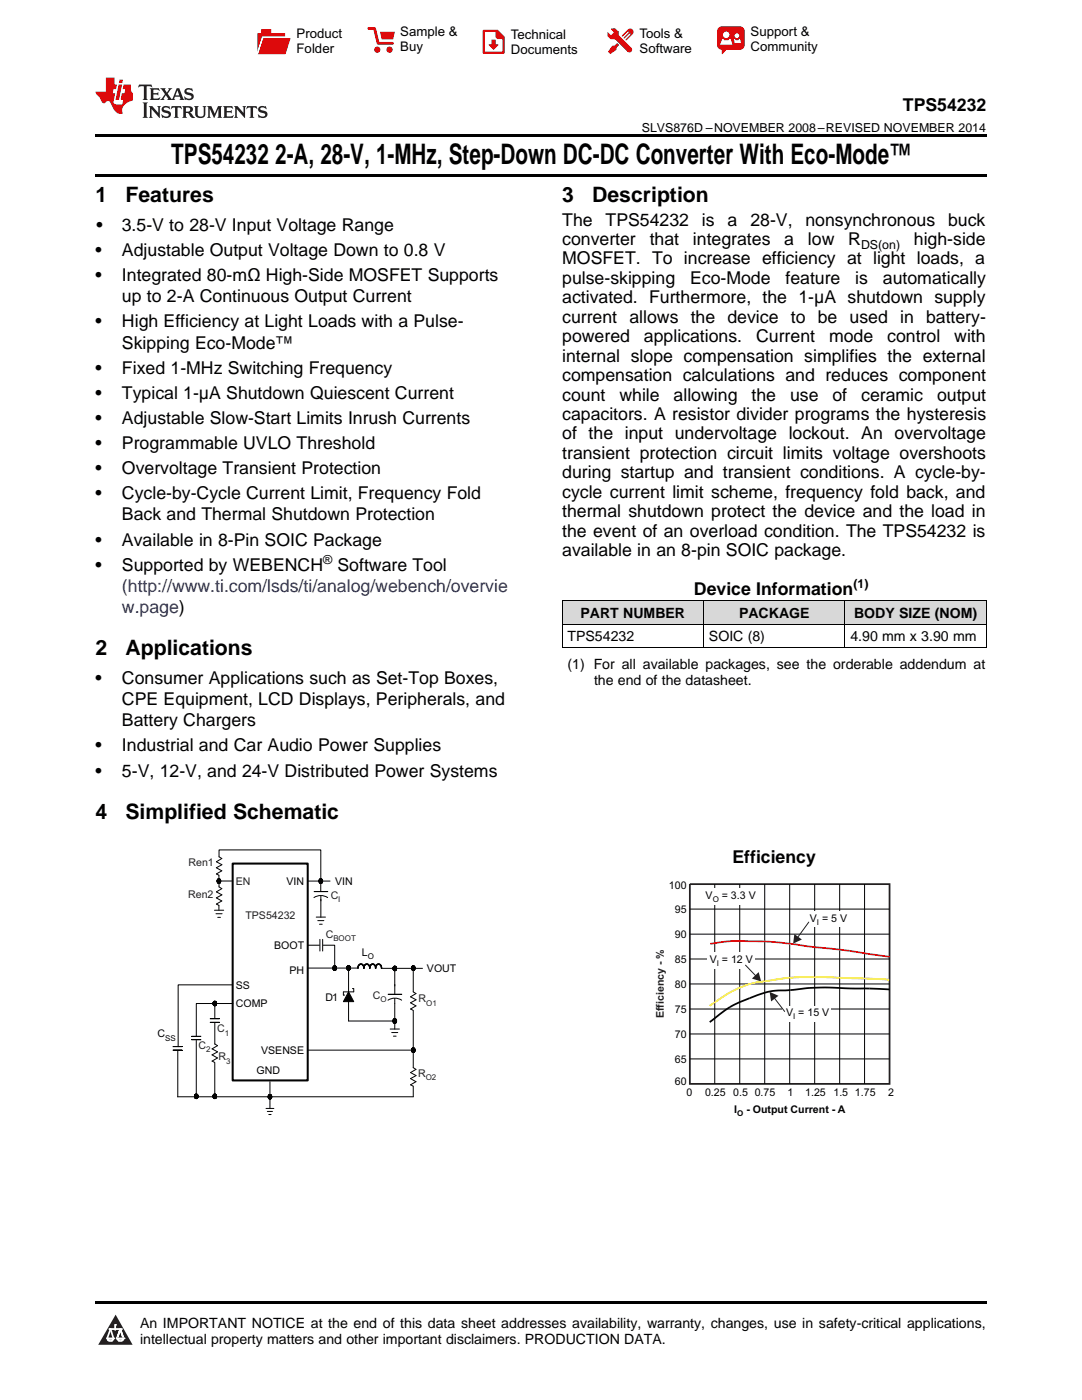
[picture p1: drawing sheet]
<svg xmlns="http://www.w3.org/2000/svg" width="216mm" height="279mm" viewBox="0 0 216 279" stroke-linecap="round" stroke-linejoin="round" font-family="sans-serif">
<defs><g id="words">
<g font-size="5.6">
<text x="34.2" y="32.8">TPS54232</text>
<text x="54.9" y="32.8">2-A, 28-V, 1-MHz, Step-Down DC-DC Converter With Eco-Mode™</text>
</g>
<g font-size="4.2">
<text x="19" y="40.4">1</text>
<text x="25" y="40.4">Features</text>
<text x="112.2" y="40.4">3</text>
<text x="118.2" y="40.4">Description</text>
<text x="19" y="130.8">2</text>
<text x="25" y="130.8">Applications</text>
<text x="19" y="163.4">4</text>
<text x="25" y="163.4">Simplified Schematic</text>
</g>
<g font-size="3.5">
<text x="180.2" y="22.2">TPS54232</text>
<text x="19.2" y="46.1">•</text>
<text x="24.3" y="46.1">3.5-V to 28-V Input Voltage Range</text>
<text x="112.2" y="45">The</text>
<text x="120.8" y="45">TPS54232</text>
<text x="140.1" y="45">is</text>
<text x="145.2" y="45">a</text>
<text x="149.7" y="45">28-V,</text>
<text x="160.7" y="45">nonsynchronous</text>
<text x="189.2" y="45">buck</text>
<text x="19" y="51.1">•</text>
<text x="24.3" y="51.1">Adjustable Output Voltage Down to 0.8 V</text>
<text x="112.2" y="48.9">converter</text>
<text x="112.2" y="52.8">MOSFET. To increase efficiency at light loads, a</text>
<text x="129.6" y="48.9">that</text>
<text x="138.3" y="48.9">integrates</text>
<text x="156.5" y="48.9">a</text>
<text x="161.2" y="48.9">low</text>
<text x="169.3" y="48.9">R</text>
<text x="182.4" y="48.9">high-side</text>
<text x="19" y="56.1">•</text>
<text x="24.3" y="56.1">Integrated 80-mΩ High-Side MOSFET Supports</text>
<text x="112.2" y="56.7">pulse-skipping</text>
<text x="137.7" y="56.7">Eco-Mode</text>
<text x="156.7" y="56.7">feature</text>
<text x="170.7" y="56.7">is</text>
<text x="176.2" y="56.7">automatically</text>
<text x="19" y="65.3">•</text>
<text x="24.3" y="60.3">up to 2-A Continuous Output Current</text>
<text x="24.3" y="65.3">High Efficiency at Light Loads with a Pulse-</text>
<text x="112.2" y="60.5">activated. Furthermore, the 1-μA shutdown supply</text>
<text x="112.2" y="64.4">current allows the device to be used in battery-</text>
<text x="24.3" y="69.6">Skipping Eco-Mode™</text>
<text x="112.2" y="68.3">powered</text>
<text x="128.5" y="68.3">applications.</text>
<text x="150.9" y="68.3">Current</text>
<text x="165.4" y="68.3">mode</text>
<text x="177" y="68.3">control</text>
<text x="190.4" y="68.3">with</text>
<text x="19" y="74.6">•</text>
<text x="24.3" y="74.6">Fixed 1-MHz Switching Frequency</text>
<text x="112.2" y="72.2">internal slope compensation simplifies the external</text>
<text x="112.2" y="76.1">compensation calculations and reduces component</text>
<text x="19" y="79.6">•</text>
<text x="24.3" y="79.6">Typical 1-μA Shutdown Quiescent Current</text>
<text x="112.2" y="79.9">count</text>
<text x="112.2" y="83.8">capacitors. A resistor divider programs the hysteresis</text>
<text x="123.6" y="79.9">while</text>
<text x="134.4" y="79.9">allowing</text>
<text x="149.9" y="79.9">the</text>
<text x="157.6" y="79.9">use</text>
<text x="166.1" y="79.9">of</text>
<text x="171.8" y="79.9">ceramic</text>
<text x="187" y="79.9">output</text>
<text x="19" y="84.6">•</text>
<text x="19" y="89.6">•</text>
<text x="24.3" y="84.6">Adjustable Slow-Start Limits Inrush Currents</text>
<text x="24.3" y="89.6">Programmable UVLO Threshold</text>
<text x="112.2" y="87.7">of the input undervoltage lockout. An overvoltage</text>
<text x="19" y="94.6">•</text>
<text x="24.3" y="94.6">Overvoltage Transient Protection</text>
<text x="112.2" y="91.6">transient protection circuit limits voltage overshoots</text>
<text x="112.2" y="95.5">during startup and transient conditions. A cycle-by-</text>
<text x="19" y="99.6">•</text>
<text x="24.3" y="99.6">Cycle-by-Cycle Current Limit, Frequency Fold</text>
<text x="112.2" y="99.3">cycle current limit scheme, frequency fold back, and</text>
<text x="24.3" y="103.9">Back and Thermal Shutdown Protection</text>
<text x="112.2" y="103.2">thermal shutdown protect the device and the load in</text>
<text x="112.2" y="107.1">the event of an overload condition. The TPS54232 is</text>
<text x="19" y="108.9">•</text>
<text x="19" y="113.9">•</text>
<text x="24.3" y="108.9">Available in 8-Pin SOIC Package</text>
<text x="24.3" y="113.9">Supported by WEBENCH</text>
<text x="67.3" y="113.9">Software Tool</text>
<text x="112.2" y="111">available in an 8-pin SOIC package.</text>
<text x="138.5" y="118.7">Device Information</text>
<text x="19" y="136.5">•</text>
<text x="24.3" y="136.5">Consumer Applications such as Set-Top Boxes,</text>
<text x="24.3" y="140.7">CPE Equipment, LCD Displays, Peripherals, and</text>
<text x="19" y="150">•</text>
<text x="24.3" y="145">Battery Chargers</text>
<text x="24.3" y="150">Industrial and Car Audio Power Supplies</text>
<text x="19" y="155">•</text>
<text x="24.3" y="155">5-V, 12-V, and 24-V Distributed Power Systems</text>
<text x="146.2" y="172.2">Efficiency</text>
</g>
<g font-size="3.5" fill="#0000c8">
<text x="24.3" y="118.1">(http://www.ti.com/lsds/ti/analog/webench/overvie</text>
<text x="24.3" y="122.3">w.page)</text>
</g>
<g font-size="2.8">
<text x="115.8" y="123.4">PART NUMBER</text>
<text x="147.5" y="123.4">PACKAGE</text>
<text x="170.4" y="123.4">BODY SIZE (NOM)</text>
<text x="113.2" y="128">TPS54232</text>
<text x="141.5" y="128">SOIC (8)</text>
<text x="169.7" y="128">4.90 mm x 3.90 mm</text>
<text x="113.2" y="133.5">(1) For all available packages, see the orderable addendum at</text>
<text x="118.5" y="136.7">the end of the datasheet.</text>
<text x="27.9" y="265">An IMPORTANT NOTICE at the end of this data sheet addresses availability, warranty, changes, use in safety-critical applications,</text>
<text x="27.9" y="268.2">intellectual property matters and other important disclaimers. PRODUCTION DATA.</text>
</g>
<g font-size="2.6">
<text x="59.2" y="7.6">Product</text>
<text x="59.2" y="10.6">Folder</text>
<text x="79.9" y="7.3">Sample &amp;</text>
<text x="79.9" y="10.2">Buy</text>
<text x="101.9" y="7.8">Technical</text>
<text x="101.9" y="10.8">Documents</text>
<text x="127.6" y="7.6">Tools &amp;</text>
<text x="127.6" y="10.6">Software</text>
<text x="149.8" y="7.2">Support &amp;</text>
<text x="149.8" y="10.2">Community</text>
</g>
<g font-size="2.5">
<text x="128.1" y="26.3">SLVS876D –NOVEMBER 2008–REVISED NOVEMBER 2014</text>
<text x="171.8" y="49.6">DS(on)</text>
<text x="64.5" y="112.5">®</text>
<text x="170.3" y="117.3">(1)</text>
</g>
<g font-size="2.1" fill="#231f20">
<text x="37.6" y="172.9">Ren1</text>
<text x="37.5" y="179.3">Ren2</text>
<text x="47.1" y="176.5">EN</text>
<text x="66" y="179.4">C</text>
<text x="49" y="183.5">TPS54232</text>
<text x="65" y="187.1">C</text>
<text x="74.4" y="199.4">C</text>
<text x="83.5" y="200.1">R</text>
<text x="132.5" y="203.2" transform="rotate(-90 132.5 203.2)">Efficiency - %</text>
<text x="39.6" y="209.4">C</text>
<text x="43.3" y="206">C</text>
<text x="43.6" y="211.6">R</text>
<text x="83.4" y="214.9">R</text>
</g>
<g font-size="2.1" fill="#010202">
<text x="57.2" y="176.7">VIN</text>
<text x="66.8" y="176.5">VIN</text>
<text x="133.5" y="177.4">100</text>
<text x="140.8" y="179.4">V</text>
<text x="144" y="179.4">= 3.3 V</text>
<text x="134.7" y="182.3">95</text>
<text x="161.6" y="184">V = 5 V</text>
<text x="54.7" y="189.3">BOOT</text>
<text x="72.2" y="190.7">L</text>
<text x="134.7" y="187.1">90</text>
<text x="47.1" y="197.4">SS</text>
<text x="57.7" y="194.3">PH</text>
<text x="85.2" y="194">VOUT</text>
<text x="134.7" y="197.1">80</text>
<text x="134.7" y="192.3">85</text>
<text x="141.6" y="192.2">V = 12 V</text>
<text x="47.1" y="201">COMP</text>
<text x="65" y="199.8">D1</text>
<text x="134.7" y="202.3">75</text>
<text x="156.9" y="202.8">V = 15 V</text>
<text x="31.4" y="207">C</text>
<text x="134.7" y="207.1">70</text>
<text x="51.2" y="214.3">GND</text>
<text x="52.1" y="210.3">VSENSE</text>
<text x="134.7" y="212.2">65</text>
<text x="134.7" y="216.6">60</text>
<text x="137" y="218.6">0</text>
<text x="140.7" y="218.6">0.25</text>
<text x="146.3" y="218.6">0.5 0.75</text>
<text x="157.1" y="218.6">1</text>
<text x="160.7" y="218.6">1.25</text>
<text x="166.3" y="218.6">1.5 1.75</text>
<text x="177.2" y="218.6">2</text>
<text x="146.5" y="222">I</text>
<text x="148.9" y="222">- Output Current - A</text>
</g>
<g font-size="1.6" fill="#231f20">
<text x="67.5" y="180">I</text>
<text x="66.5" y="187.7">BOOT</text>
<text x="76" y="200.1">O</text>
<text x="85.1" y="200.7">O1</text>
<text x="44.9" y="206.7">1</text>
<text x="41.2" y="210">2</text>
<text x="45.1" y="212.3">3</text>
<text x="84.9" y="215.5">O2</text>
</g>
<g font-size="1.6" fill="#010202">
<text x="142.2" y="180">O</text>
<text x="163" y="184.6">I</text>
<text x="73.4" y="191.4">O</text>
<text x="143" y="192.8">I</text>
<text x="158.3" y="203.4">I</text>
<text x="32.9" y="207.7">SS</text>
<text x="147.1" y="222.7">O</text>
</g>
</g></defs>
<g fill="#d8d8d8">
<path d="M112.2 120h28.2v4.6h-28.2z"/>
<path d="M140.4 120h28.2v4.6h-28.2z"/>
<path d="M168.6 120h28.2v4.6h-28.2z"/>
</g>
<path d="M23.1 262.4l3.4 6h-6.9z" fill="#231f20"/>
<path d="M21.4 267.1h1.2l-.3 .5h-.3a.55 .55 0 0 1-.6-.5z" fill-rule="evenodd" fill="#fff"/>
<path d="M21.4 267.1h1.2l-.3 .5h-.3a.55 .55 0 0 1-.6-.5z" fill="none" stroke="#231f20" stroke-width=".34"/>
<path d="M21.4 267.1l1.2 .1-.3 .4h-.5z" fill="none" stroke="#fff" stroke-width=".34"/>
<path d="M23 265.3h.1" fill="none" stroke="#fff" stroke-width=".34"/>
<path d="M23 264.4v.9z" fill="#fff"/>
<path d="M23 264.4v.9z" fill="none" stroke="#fff" stroke-width=".34"/>
<circle cx="23" cy="264.4" r=".17" fill="#fff"/>
<path d="M21.9 265.2h.1" fill="none" stroke="#fff" stroke-width=".34"/>
<path d="M21.9 265.2h2.3z" fill="#fff"/>
<path d="M21.9 265.2h2.3z" fill="none" stroke="#fff" stroke-width=".34"/>
<circle cx="24.2" cy="265.2" r=".17" fill="#fff"/>
<path d="M23.3 267.1h.1" fill="none" stroke="#fff" stroke-width=".34"/>
<path d="M24 265.2l-.7 1.9z" fill="#fff"/>
<path d="M24 265.2l-.7 1.9z" fill="none" stroke="#fff" stroke-width=".34"/>
<path d="M24 265.2l.7 1.9z" fill="#fff"/>
<path d="M24 265.2l.7 1.9z" fill="none" stroke="#fff" stroke-width=".34"/>
<path d="M24.6 267.1h.1" fill="none" stroke="#fff" stroke-width=".34"/>
<circle cx="21.4" cy="267.1" r=".17" fill="#fff"/>
<path d="M22.1 265.2l-.7 1.9z" fill="#fff"/>
<path d="M22.1 265.2l-.7 1.9z" fill="none" stroke="#fff" stroke-width=".34"/>
<path d="M22.1 265.2l.5 1.9z" fill="#fff"/>
<path d="M22.1 265.2l.5 1.9z" fill="none" stroke="#fff" stroke-width=".34"/>
<circle cx="22.6" cy="267.1" r=".17" fill="#fff"/>
<path d="M23.4 267.1h1.3a.65 .65 0 0 1-.7 .5 .65 .65 0 0 1-.6-.5z" fill-rule="evenodd" fill="#fff"/>
<path d="M23.4 267.1h1.3a.65 .65 0 0 1-.7 .5 .65 .65 0 0 1-.6-.5z" fill="none" stroke="#231f20" stroke-width=".34"/>
<path d="M23.4 267.1h1.3l-.4 .5h-.6z" fill="none" stroke="#fff" stroke-width=".34"/>
<path d="M23.3 267.1h.1" fill="none" stroke="#fff" stroke-width=".34"/>
<circle cx="24.7" cy="267.1" r=".17" fill="#fff"/>
<path d="M19 259.7h177.8v.5h-177.8z" fill="#000"/>
<path d="M137.7 176.4h39.8v39.9h-39.8z" fill="none" stroke="#231f20" stroke-width=".35"/>
<g fill="none" stroke="#010202" stroke-width=".2">
<path d="M142.6 176.4v39.9M147.6 176.4v39.9M152.6 176.4v39.9M157.6 176.4v39.9M162.6 176.4v39.9M167.5 176.4v39.9M172.5 176.4v39.9M137.7 196.4h39.8M137.7 191.4h39.8M137.7 186.4h39.8M137.7 181.4h39.8M137.7 211.3h39.8"/>
<path d="M137.7 206.4h39.8M137.7 201.4h39.8"/>
</g>
<path d="M141.7 188.4a36.8 36.8 0 0 1 9.9-.5l4.1 .2 5 .7a211.7 211.7 0 0 1 16.8 2.2" fill="none" stroke="#ee1e28" stroke-width=".35"/>
<path d="M177.4 195.5a308 308 0 0 0-19.4-.4l-4.3 .6a20.7 20.7 0 0 0-11.6 4.7l-.5 .3" fill="none" stroke="#f7e726" stroke-width=".35"/>
<path d="M177.5 197.5l-6.9-.2a62.5 62.5 0 0 0-13.9 .4 14.7 14.7 0 0 0-7.1 1.5l-1 .4a20.6 20.6 0 0 0-7 4.4" fill="none" stroke="#010202" stroke-width=".35"/>
<g fill="#fff">
<path d="M140.2 177.3h11v3.3h-11z" fill-rule="evenodd"/>
<path d="M160.7 181.9h8.9v3.2h-8.9z" fill-rule="evenodd"/>
<path d="M141.1 190.1h9.5v3.3h-9.5z" fill-rule="evenodd"/>
<path d="M156.2 200.8h9.6v3h-9.6z" fill-rule="evenodd"/>
</g>
<path d="M161.4 184l-2.2 3.1" fill="none" stroke="#231f20" stroke-width=".2"/>
<path d="M158.5 186.4l1.5 1.1-1.7 .8z" fill="#231f20"/>
<path d="M148.8 192.6l2 2.2" fill="none" stroke="#231f20" stroke-width=".2"/>
<path d="M150 195.3l1.4-1.3 .5 1.9z" fill="#231f20"/>
<path d="M154.5 199.2l2.1 2.7" fill="none" stroke="#231f20" stroke-width=".2"/>
<path d="M153.6 198l1.7 .7-1.4 1.2z" fill="#231f20"/>
<path d="M46.4 172.3h15v43.3h-15z" fill="none" stroke="#010202" stroke-width=".41"/>
<path d="M76.1 193.1l.1 .2z" fill-rule="evenodd" fill="#010202"/>
<path d="M76.1 193.1l.1 .2z" fill="none" stroke="#010202" stroke-width=".2"/>
<path d="M76.1 192.9v.3z" fill-rule="evenodd" fill="#010202"/>
<path d="M76.1 192.9v.3z" fill="none" stroke="#010202" stroke-width=".2"/>
<path d="M76.1 192.8v.2z" fill-rule="evenodd" fill="#010202"/>
<path d="M76.1 192.8v.2z" fill="none" stroke="#010202" stroke-width=".2"/>
<path d="M76 192.7l.1 .2z" fill-rule="evenodd" fill="#010202"/>
<path d="M76 192.7l.1 .2z" fill="none" stroke="#010202" stroke-width=".2"/>
<path d="M75.9 192.6l.1 .2z" fill-rule="evenodd" fill="#010202"/>
<path d="M75.9 192.6l.1 .2z" fill="none" stroke="#010202" stroke-width=".2"/>
<path d="M75.8 192.5l.2 .2z" fill-rule="evenodd" fill="#010202"/>
<path d="M75.8 192.5l.2 .2z" fill="none" stroke="#010202" stroke-width=".2"/>
<path d="M75.7 192.4l.2 .2z" fill-rule="evenodd" fill="#010202"/>
<path d="M75.7 192.4l.2 .2z" fill="none" stroke="#010202" stroke-width=".2"/>
<path d="M75.6 192.4l.2 .1z" fill-rule="evenodd" fill="#010202"/>
<path d="M75.6 192.4l.2 .1z" fill="none" stroke="#010202" stroke-width=".2"/>
<path d="M75.5 192.4l.2 .1z" fill-rule="evenodd" fill="#010202"/>
<path d="M75.5 192.4l.2 .1z" fill="none" stroke="#010202" stroke-width=".2"/>
<path d="M75.4 192.4h.2z" fill-rule="evenodd" fill="#010202"/>
<path d="M75.4 192.4h.2z" fill="none" stroke="#010202" stroke-width=".2"/>
<path d="M75.3 192.4l.2 .1h-.2z" fill-rule="evenodd" fill="#010202"/>
<path d="M75.3 192.4l.2 .1h-.2z" fill="none" stroke="#010202" stroke-width=".2"/>
<path d="M75.2 192.5l.2-.1-.2 .2z" fill-rule="evenodd" fill="#010202"/>
<path d="M75.2 192.5l.2-.1-.2 .2z" fill="none" stroke="#010202" stroke-width=".2"/>
<path d="M75.1 192.6l.2-.1-.2 .2z" fill-rule="evenodd" fill="#010202"/>
<path d="M75.1 192.6l.2-.1-.2 .2z" fill="none" stroke="#010202" stroke-width=".2"/>
<path d="M75.1 192.6l-.1 .2z" fill-rule="evenodd" fill="#010202"/>
<path d="M75.1 192.6l-.1 .2z" fill="none" stroke="#010202" stroke-width=".2"/>
<path d="M75 192.7v.2z" fill-rule="evenodd" fill="#010202"/>
<path d="M75 192.7v.2z" fill="none" stroke="#010202" stroke-width=".2"/>
<path d="M75 192.8l-.1 .2z" fill-rule="evenodd" fill="#010202"/>
<path d="M75 192.8l-.1 .2z" fill="none" stroke="#010202" stroke-width=".2"/>
<path d="M74.9 192.9v.3z" fill-rule="evenodd" fill="#010202"/>
<path d="M74.9 192.9v.3z" fill="none" stroke="#010202" stroke-width=".2"/>
<path d="M74.9 193.1l.1 .2z" fill-rule="evenodd" fill="#010202"/>
<path d="M74.9 193.1l.1 .2z" fill="none" stroke="#010202" stroke-width=".2"/>
<path d="M74.9 193.1l.1 .2z" fill-rule="evenodd" fill="#010202"/>
<path d="M74.9 193.1l.1 .2z" fill="none" stroke="#010202" stroke-width=".2"/>
<path d="M74.9 192.9l.1 .3z" fill-rule="evenodd" fill="#010202"/>
<path d="M74.9 192.9l.1 .3z" fill="none" stroke="#010202" stroke-width=".2"/>
<path d="M74.9 192.8l.1 .2z" fill-rule="evenodd" fill="#010202"/>
<path d="M74.9 192.8l.1 .2z" fill="none" stroke="#010202" stroke-width=".2"/>
<path d="M74.8 192.7l.1 .2z" fill-rule="evenodd" fill="#010202"/>
<path d="M74.8 192.7l.1 .2z" fill="none" stroke="#010202" stroke-width=".2"/>
<path d="M74.8 192.6l.1 .2z" fill-rule="evenodd" fill="#010202"/>
<path d="M74.8 192.6l.1 .2z" fill="none" stroke="#010202" stroke-width=".2"/>
<path d="M74.7 192.5l.1 .2z" fill-rule="evenodd" fill="#010202"/>
<path d="M74.7 192.5l.1 .2z" fill="none" stroke="#010202" stroke-width=".2"/>
<path d="M74.6 192.4l.1 .2z" fill-rule="evenodd" fill="#010202"/>
<path d="M74.6 192.4l.1 .2z" fill="none" stroke="#010202" stroke-width=".2"/>
<path d="M74.5 192.4l.1 .1z" fill-rule="evenodd" fill="#010202"/>
<path d="M74.5 192.4l.1 .1z" fill="none" stroke="#010202" stroke-width=".2"/>
<path d="M74.3 192.4l.2 .1z" fill-rule="evenodd" fill="#010202"/>
<path d="M74.3 192.4l.2 .1z" fill="none" stroke="#010202" stroke-width=".2"/>
<path d="M74.2 192.4h.2z" fill-rule="evenodd" fill="#010202"/>
<path d="M74.2 192.4h.2z" fill="none" stroke="#010202" stroke-width=".2"/>
<path d="M74.1 192.4l.2 .1h-.2z" fill-rule="evenodd" fill="#010202"/>
<path d="M74.1 192.4l.2 .1h-.2z" fill="none" stroke="#010202" stroke-width=".2"/>
<path d="M74 192.5l.2-.1-.1 .2z" fill-rule="evenodd" fill="#010202"/>
<path d="M74 192.5l.2-.1-.1 .2z" fill="none" stroke="#010202" stroke-width=".2"/>
<path d="M73.9 192.6l.2-.1-.1 .2z" fill-rule="evenodd" fill="#010202"/>
<path d="M73.9 192.6l.2-.1-.1 .2z" fill="none" stroke="#010202" stroke-width=".2"/>
<path d="M73.9 192.6v.2z" fill-rule="evenodd" fill="#010202"/>
<path d="M73.9 192.6v.2z" fill="none" stroke="#010202" stroke-width=".2"/>
<path d="M73.9 192.7l-.1 .2z" fill-rule="evenodd" fill="#010202"/>
<path d="M73.9 192.7l-.1 .2z" fill="none" stroke="#010202" stroke-width=".2"/>
<path d="M73.8 192.8v.2z" fill-rule="evenodd" fill="#010202"/>
<path d="M73.8 192.8v.2z" fill="none" stroke="#010202" stroke-width=".2"/>
<path d="M73.8 192.9v.3z" fill-rule="evenodd" fill="#010202"/>
<path d="M73.8 192.9v.3z" fill="none" stroke="#010202" stroke-width=".2"/>
<path d="M73.8 193.1v.2z" fill-rule="evenodd" fill="#010202"/>
<path d="M73.8 193.1v.2z" fill="none" stroke="#010202" stroke-width=".2"/>
<path d="M73.8 193.1v.2z" fill-rule="evenodd" fill="#010202"/>
<path d="M73.8 193.1v.2z" fill="none" stroke="#010202" stroke-width=".2"/>
<path d="M73.8 192.9v.3z" fill-rule="evenodd" fill="#010202"/>
<path d="M73.8 192.9v.3z" fill="none" stroke="#010202" stroke-width=".2"/>
<path d="M73.7 192.8l.1 .2z" fill-rule="evenodd" fill="#010202"/>
<path d="M73.7 192.8l.1 .2z" fill="none" stroke="#010202" stroke-width=".2"/>
<path d="M73.7 192.7l.1 .2z" fill-rule="evenodd" fill="#010202"/>
<path d="M73.7 192.7l.1 .2z" fill="none" stroke="#010202" stroke-width=".2"/>
<path d="M73.6 192.6l.1 .2z" fill-rule="evenodd" fill="#010202"/>
<path d="M73.6 192.6l.1 .2z" fill="none" stroke="#010202" stroke-width=".2"/>
<path d="M73.5 192.5l.1 .2z" fill-rule="evenodd" fill="#010202"/>
<path d="M73.5 192.5l.1 .2z" fill="none" stroke="#010202" stroke-width=".2"/>
<path d="M73.4 192.4l.1 .2z" fill-rule="evenodd" fill="#010202"/>
<path d="M73.4 192.4l.1 .2z" fill="none" stroke="#010202" stroke-width=".2"/>
<path d="M73.3 192.4l.2 .1z" fill-rule="evenodd" fill="#010202"/>
<path d="M73.3 192.4l.2 .1z" fill="none" stroke="#010202" stroke-width=".2"/>
<path d="M73.2 192.4l.1 .1z" fill-rule="evenodd" fill="#010202"/>
<path d="M73.2 192.4l.1 .1z" fill="none" stroke="#010202" stroke-width=".2"/>
<path d="M73.1 192.4h.1z" fill-rule="evenodd" fill="#010202"/>
<path d="M73.1 192.4h.1z" fill="none" stroke="#010202" stroke-width=".2"/>
<path d="M72.9 192.4l.2 .1h-.2z" fill-rule="evenodd" fill="#010202"/>
<path d="M72.9 192.4l.2 .1h-.2z" fill="none" stroke="#010202" stroke-width=".2"/>
<path d="M72.9 192.5l.1-.1-.1 .2z" fill-rule="evenodd" fill="#010202"/>
<path d="M72.9 192.5l.1-.1-.1 .2z" fill="none" stroke="#010202" stroke-width=".2"/>
<path d="M72.7 192.6l.2-.1-.1 .2z" fill-rule="evenodd" fill="#010202"/>
<path d="M72.7 192.6l.2-.1-.1 .2z" fill="none" stroke="#010202" stroke-width=".2"/>
<path d="M72.8 192.6l-.1 .2z" fill-rule="evenodd" fill="#010202"/>
<path d="M72.8 192.6l-.1 .2z" fill="none" stroke="#010202" stroke-width=".2"/>
<path d="M72.7 192.7l-.1 .2z" fill-rule="evenodd" fill="#010202"/>
<path d="M72.7 192.7l-.1 .2z" fill="none" stroke="#010202" stroke-width=".2"/>
<path d="M72.6 192.8v.2z" fill-rule="evenodd" fill="#010202"/>
<path d="M72.6 192.8v.2z" fill="none" stroke="#010202" stroke-width=".2"/>
<path d="M72.6 192.9v.3z" fill-rule="evenodd" fill="#010202"/>
<path d="M72.6 192.9v.3z" fill="none" stroke="#010202" stroke-width=".2"/>
<path d="M72.6 193.1l.1 .2z" fill-rule="evenodd" fill="#010202"/>
<path d="M72.6 193.1l.1 .2z" fill="none" stroke="#010202" stroke-width=".2"/>
<path d="M72.6 193.1l.1 .2z" fill-rule="evenodd" fill="#010202"/>
<path d="M72.6 193.1l.1 .2z" fill="none" stroke="#010202" stroke-width=".2"/>
<path d="M72.6 192.9v.3z" fill-rule="evenodd" fill="#010202"/>
<path d="M72.6 192.9v.3z" fill="none" stroke="#010202" stroke-width=".2"/>
<path d="M72.5 192.8l.1 .2z" fill-rule="evenodd" fill="#010202"/>
<path d="M72.5 192.8l.1 .2z" fill="none" stroke="#010202" stroke-width=".2"/>
<path d="M72.5 192.7l.1 .2z" fill-rule="evenodd" fill="#010202"/>
<path d="M72.5 192.7l.1 .2z" fill="none" stroke="#010202" stroke-width=".2"/>
<path d="M72.4 192.6l.1 .2z" fill-rule="evenodd" fill="#010202"/>
<path d="M72.4 192.6l.1 .2z" fill="none" stroke="#010202" stroke-width=".2"/>
<path d="M72.3 192.5l.2 .2z" fill-rule="evenodd" fill="#010202"/>
<path d="M72.3 192.5l.2 .2z" fill="none" stroke="#010202" stroke-width=".2"/>
<path d="M72.2 192.4l.2 .2z" fill-rule="evenodd" fill="#010202"/>
<path d="M72.2 192.4l.2 .2z" fill="none" stroke="#010202" stroke-width=".2"/>
<path d="M72.1 192.4l.2 .1z" fill-rule="evenodd" fill="#010202"/>
<path d="M72.1 192.4l.2 .1z" fill="none" stroke="#010202" stroke-width=".2"/>
<path d="M72 192.4l.2 .1z" fill-rule="evenodd" fill="#010202"/>
<path d="M72 192.4l.2 .1z" fill="none" stroke="#010202" stroke-width=".2"/>
<path d="M71.9 192.4h.2z" fill-rule="evenodd" fill="#010202"/>
<path d="M71.9 192.4h.2z" fill="none" stroke="#010202" stroke-width=".2"/>
<path d="M71.8 192.4l.1 .1h-.1z" fill-rule="evenodd" fill="#010202"/>
<path d="M71.8 192.4l.1 .1h-.1z" fill="none" stroke="#010202" stroke-width=".2"/>
<path d="M71.7 192.5l.1-.1-.1 .2z" fill-rule="evenodd" fill="#010202"/>
<path d="M71.7 192.5l.1-.1-.1 .2z" fill="none" stroke="#010202" stroke-width=".2"/>
<path d="M71.7 192.5l-.1 .2z" fill-rule="evenodd" fill="#010202"/>
<path d="M71.7 192.5l-.1 .2z" fill="none" stroke="#010202" stroke-width=".2"/>
<path d="M71.6 192.6l-.1 .2z" fill-rule="evenodd" fill="#010202"/>
<path d="M71.6 192.6l-.1 .2z" fill="none" stroke="#010202" stroke-width=".2"/>
<path d="M71.5 192.7v.2z" fill-rule="evenodd" fill="#010202"/>
<path d="M71.5 192.7v.2z" fill="none" stroke="#010202" stroke-width=".2"/>
<path d="M71.5 192.8l-.1 .2z" fill-rule="evenodd" fill="#010202"/>
<path d="M71.5 192.8l-.1 .2z" fill="none" stroke="#010202" stroke-width=".2"/>
<path d="M71.4 192.9l.1 .3z" fill-rule="evenodd" fill="#010202"/>
<path d="M71.4 192.9l.1 .3z" fill="none" stroke="#010202" stroke-width=".2"/>
<path d="M71.4 193.1l.1 .2z" fill-rule="evenodd" fill="#010202"/>
<path d="M71.4 193.1l.1 .2zM76.2 193.3h8.1M77.9 205.4h1.8M78.2 206.1h1.2M78.5 206.8h.5" fill="none" stroke="#010202" stroke-width=".2"/>
<path d="M78.4 193.2l.4 .1z" fill-rule="evenodd" fill="#010202"/>
<path d="M78.4 193.2l.4 .1z" fill="none" stroke="#010202" stroke-width=".2"/>
<path d="M78.4 193.2l.1 .1z" fill-rule="evenodd" fill="#010202"/>
<path d="M78.4 193.2l.1 .1z" fill="none" stroke="#010202" stroke-width=".2"/>
<path d="M78.4 193.2l.4 .1z" fill-rule="evenodd" fill="#010202"/>
<path d="M78.4 193.2l.4 .1z" fill="none" stroke="#010202" stroke-width=".2"/>
<path d="M78.5 193.1l.3 .2z" fill-rule="evenodd" fill="#010202"/>
<path d="M78.5 193.1l.3 .2z" fill="none" stroke="#010202" stroke-width=".2"/>
<path d="M78.4 193.1l.1 .1z" fill-rule="evenodd" fill="#010202"/>
<path d="M78.4 193.1l.1 .1z" fill="none" stroke="#010202" stroke-width=".2"/>
<path d="M78.4 193.2l.4 .1z" fill-rule="evenodd" fill="#010202"/>
<path d="M78.4 193.2l.4 .1z" fill="none" stroke="#010202" stroke-width=".2"/>
<path d="M78.5 193l.3 .3z" fill-rule="evenodd" fill="#010202"/>
<path d="M78.5 193l.3 .3z" fill="none" stroke="#010202" stroke-width=".2"/>
<path d="M78.5 193v.2z" fill-rule="evenodd" fill="#010202"/>
<path d="M78.5 193v.2z" fill="none" stroke="#010202" stroke-width=".2"/>
<path d="M78.5 193.1l.3 .2z" fill-rule="evenodd" fill="#010202"/>
<path d="M78.5 193.1l.3 .2z" fill="none" stroke="#010202" stroke-width=".2"/>
<path d="M78.5 193l.2 .3z" fill-rule="evenodd" fill="#010202"/>
<path d="M78.5 193l.2 .3z" fill="none" stroke="#010202" stroke-width=".2"/>
<path d="M78.5 193v.1z" fill-rule="evenodd" fill="#010202"/>
<path d="M78.5 193v.1z" fill="none" stroke="#010202" stroke-width=".2"/>
<path d="M78.5 193l.3 .3z" fill-rule="evenodd" fill="#010202"/>
<path d="M78.5 193l.3 .3z" fill="none" stroke="#010202" stroke-width=".2"/>
<path d="M78.6 192.9l.1 .4z" fill-rule="evenodd" fill="#010202"/>
<path d="M78.6 192.9l.1 .4z" fill="none" stroke="#010202" stroke-width=".2"/>
<path d="M78.5 192.9v.1z" fill-rule="evenodd" fill="#010202"/>
<path d="M78.5 192.9v.1z" fill="none" stroke="#010202" stroke-width=".2"/>
<path d="M78.5 193l.2 .3z" fill-rule="evenodd" fill="#010202"/>
<path d="M78.5 193l.2 .3z" fill="none" stroke="#010202" stroke-width=".2"/>
<path d="M78.6 192.9l.1 .4z" fill-rule="evenodd" fill="#010202"/>
<path d="M78.6 192.9l.1 .4z" fill="none" stroke="#010202" stroke-width=".2"/>
<path d="M78.6 192.9h.1" fill="none" stroke="#010202" stroke-width=".2"/>
<path d="M78.6 192.9l.1 .4z" fill-rule="evenodd" fill="#010202"/>
<path d="M78.6 192.9l.1 .4z" fill="none" stroke="#010202" stroke-width=".2"/>
<path d="M78.6 192.9l.2 .4z" fill-rule="evenodd" fill="#010202"/>
<path d="M78.6 192.9l.2 .4z" fill="none" stroke="#010202" stroke-width=".2"/>
<path d="M78.6 192.8h.1" fill="none" stroke="#010202" stroke-width=".2"/>
<path d="M78.6 192.9l.1 .4z" fill-rule="evenodd" fill="#010202"/>
<path d="M78.6 192.9l.1 .4z" fill="none" stroke="#010202" stroke-width=".2"/>
<path d="M78.7 192.9l.1 .4z" fill-rule="evenodd" fill="#010202"/>
<path d="M78.7 192.9l.1 .4z" fill="none" stroke="#010202" stroke-width=".2"/>
<path d="M78.7 192.8h.1" fill="none" stroke="#010202" stroke-width=".2"/>
<path d="M78.6 192.9l.2 .4z" fill-rule="evenodd" fill="#010202"/>
<path d="M78.6 192.9l.2 .4z" fill="none" stroke="#010202" stroke-width=".2"/>
<path d="M78.7 192.8l.1 .5z" fill-rule="evenodd" fill="#010202"/>
<path d="M78.7 192.8l.1 .5z" fill="none" stroke="#010202" stroke-width=".2"/>
<path d="M78.8 192.8h.1" fill="none" stroke="#010202" stroke-width=".2"/>
<path d="M78.7 192.9l.1 .4z" fill-rule="evenodd" fill="#010202"/>
<path d="M78.7 192.9l.1 .4z" fill="none" stroke="#010202" stroke-width=".2"/>
<path d="M78.8 192.9l-.1 .4z" fill-rule="evenodd" fill="#010202"/>
<path d="M78.8 192.9l-.1 .4z" fill="none" stroke="#010202" stroke-width=".2"/>
<path d="M78.8 192.8v.1z" fill-rule="evenodd" fill="#010202"/>
<path d="M78.8 192.8v.1z" fill="none" stroke="#010202" stroke-width=".2"/>
<path d="M78.7 192.8l.1 .5z" fill-rule="evenodd" fill="#010202"/>
<path d="M78.7 192.8l.1 .5z" fill="none" stroke="#010202" stroke-width=".2"/>
<path d="M78.9 192.9l-.1 .4z" fill-rule="evenodd" fill="#010202"/>
<path d="M78.9 192.9l-.1 .4z" fill="none" stroke="#010202" stroke-width=".2"/>
<path d="M78.8 192.8l.1 .1z" fill-rule="evenodd" fill="#010202"/>
<path d="M78.8 192.8l.1 .1z" fill="none" stroke="#010202" stroke-width=".2"/>
<path d="M78.8 192.9l-.1 .4z" fill-rule="evenodd" fill="#010202"/>
<path d="M78.8 192.9l-.1 .4z" fill="none" stroke="#010202" stroke-width=".2"/>
<path d="M78.9 192.9l-.1 .4z" fill-rule="evenodd" fill="#010202"/>
<path d="M78.9 192.9l-.1 .4z" fill="none" stroke="#010202" stroke-width=".2"/>
<path d="M78.9 192.8v.1z" fill-rule="evenodd" fill="#010202"/>
<path d="M78.9 192.8v.1z" fill="none" stroke="#010202" stroke-width=".2"/>
<path d="M78.9 192.9l-.1 .4z" fill-rule="evenodd" fill="#010202"/>
<path d="M78.9 192.9l-.1 .4z" fill="none" stroke="#010202" stroke-width=".2"/>
<path d="M79 192.9l-.2 .4z" fill-rule="evenodd" fill="#010202"/>
<path d="M79 192.9l-.2 .4z" fill="none" stroke="#010202" stroke-width=".2"/>
<path d="M79 192.9v.1z" fill-rule="evenodd" fill="#010202"/>
<path d="M79 192.9v.1z" fill="none" stroke="#010202" stroke-width=".2"/>
<path d="M78.9 192.9l-.1 .4z" fill-rule="evenodd" fill="#010202"/>
<path d="M78.9 192.9l-.1 .4z" fill="none" stroke="#010202" stroke-width=".2"/>
<path d="M79 193l-.2 .3z" fill-rule="evenodd" fill="#010202"/>
<path d="M79 193l-.2 .3z" fill="none" stroke="#010202" stroke-width=".2"/>
<path d="M79 192.9v.1z" fill-rule="evenodd" fill="#010202"/>
<path d="M79 192.9v.1z" fill="none" stroke="#010202" stroke-width=".2"/>
<path d="M79 192.9l-.2 .4z" fill-rule="evenodd" fill="#010202"/>
<path d="M79 192.9l-.2 .4z" fill="none" stroke="#010202" stroke-width=".2"/>
<path d="M78.8 193.2l.3-.2z" fill-rule="evenodd" fill="#010202"/>
<path d="M78.8 193.2l.3-.2z" fill="none" stroke="#010202" stroke-width=".2"/>
<path d="M79 193h.1z" fill-rule="evenodd" fill="#010202"/>
<path d="M79 193h.1z" fill="none" stroke="#010202" stroke-width=".2"/>
<path d="M79 193l-.2 .3z" fill-rule="evenodd" fill="#010202"/>
<path d="M79 193l-.2 .3z" fill="none" stroke="#010202" stroke-width=".2"/>
<path d="M78.8 193.2l.3-.1z" fill-rule="evenodd" fill="#010202"/>
<path d="M78.8 193.2l.3-.1z" fill="none" stroke="#010202" stroke-width=".2"/>
<path d="M79.1 193.1h.1" fill="none" stroke="#010202" stroke-width=".2"/>
<path d="M78.8 193.2l.3-.2z" fill-rule="evenodd" fill="#010202"/>
<path d="M78.8 193.2l.3-.2z" fill="none" stroke="#010202" stroke-width=".2"/>
<path d="M78.8 193.2h.3z" fill-rule="evenodd" fill="#010202"/>
<path d="M78.8 193.2h.3z" fill="none" stroke="#010202" stroke-width=".2"/>
<path d="M79.1 193.2h.1" fill="none" stroke="#010202" stroke-width=".2"/>
<path d="M78.8 193.2l.3-.1z" fill-rule="evenodd" fill="#010202"/>
<path d="M78.8 193.2l.3-.1z" fill="none" stroke="#010202" stroke-width=".2"/>
<path d="M78.8 193.2l.3 .1z" fill-rule="evenodd" fill="#010202"/>
<path d="M78.8 193.2l.3 .1z" fill="none" stroke="#010202" stroke-width=".2"/>
<path d="M79.1 193.2v.1z" fill-rule="evenodd" fill="#010202"/>
<path d="M79.1 193.2v.1z" fill="none" stroke="#010202" stroke-width=".2"/>
<path d="M78.8 193.2h.3z" fill-rule="evenodd" fill="#010202"/>
<path d="M78.8 193.2h.3z" fill="none" stroke="#010202" stroke-width=".2"/>
<path d="M78.8 193.2l.3 .2z" fill-rule="evenodd" fill="#010202"/>
<path d="M78.8 193.2l.3 .2z" fill="none" stroke="#010202" stroke-width=".2"/>
<path d="M79.1 193.3h.1" fill="none" stroke="#010202" stroke-width=".2"/>
<path d="M78.8 193.2l.3 .1z" fill-rule="evenodd" fill="#010202"/>
<path d="M78.8 193.2l.3 .1z" fill="none" stroke="#010202" stroke-width=".2"/>
<path d="M78.8 193.2l.3 .3z" fill-rule="evenodd" fill="#010202"/>
<path d="M78.8 193.2l.3 .3z" fill="none" stroke="#010202" stroke-width=".2"/>
<path d="M79.1 193.3v.1z" fill-rule="evenodd" fill="#010202"/>
<path d="M79.1 193.3v.1z" fill="none" stroke="#010202" stroke-width=".2"/>
<path d="M78.8 193.2l.3 .2z" fill-rule="evenodd" fill="#010202"/>
<path d="M78.8 193.2l.3 .2z" fill="none" stroke="#010202" stroke-width=".2"/>
<path d="M78.8 193.2l.3 .3z" fill-rule="evenodd" fill="#010202"/>
<path d="M78.8 193.2l.3 .3z" fill="none" stroke="#010202" stroke-width=".2"/>
<path d="M79.1 193.4v.1z" fill-rule="evenodd" fill="#010202"/>
<path d="M79.1 193.4v.1z" fill="none" stroke="#010202" stroke-width=".2"/>
<path d="M78.8 193.2l.3 .3z" fill-rule="evenodd" fill="#010202"/>
<path d="M78.8 193.2l.3 .3z" fill="none" stroke="#010202" stroke-width=".2"/>
<path d="M78.8 193.2l.2 .4z" fill-rule="evenodd" fill="#010202"/>
<path d="M78.8 193.2l.2 .4z" fill="none" stroke="#010202" stroke-width=".2"/>
<path d="M79 193.5l.1 .1z" fill-rule="evenodd" fill="#010202"/>
<path d="M79 193.5l.1 .1z" fill="none" stroke="#010202" stroke-width=".2"/>
<path d="M78.8 193.2l.3 .3z" fill-rule="evenodd" fill="#010202"/>
<path d="M78.8 193.2l.3 .3z" fill="none" stroke="#010202" stroke-width=".2"/>
<path d="M78.8 193.2l.2 .4z" fill-rule="evenodd" fill="#010202"/>
<path d="M78.8 193.2l.2 .4z" fill="none" stroke="#010202" stroke-width=".2"/>
<path d="M79 193.5v.1z" fill-rule="evenodd" fill="#010202"/>
<path d="M79 193.5v.1z" fill="none" stroke="#010202" stroke-width=".2"/>
<path d="M78.8 193.2l.2 .4z" fill-rule="evenodd" fill="#010202"/>
<path d="M78.8 193.2l.2 .4z" fill="none" stroke="#010202" stroke-width=".2"/>
<path d="M78.7 193.3l.2 .4z" fill-rule="evenodd" fill="#010202"/>
<path d="M78.7 193.3l.2 .4z" fill="none" stroke="#010202" stroke-width=".2"/>
<path d="M79 193.7h.1" fill="none" stroke="#010202" stroke-width=".2"/>
<path d="M78.8 193.2l.2 .4z" fill-rule="evenodd" fill="#010202"/>
<path d="M78.8 193.2l.2 .4z" fill="none" stroke="#010202" stroke-width=".2"/>
<path d="M78.7 193.3l.2 .4z" fill-rule="evenodd" fill="#010202"/>
<path d="M78.7 193.3l.2 .4z" fill="none" stroke="#010202" stroke-width=".2"/>
<path d="M78.9 193.7h.1" fill="none" stroke="#010202" stroke-width=".2"/>
<path d="M78.7 193.3l.2 .4z" fill-rule="evenodd" fill="#010202"/>
<path d="M78.7 193.3l.2 .4z" fill="none" stroke="#010202" stroke-width=".2"/>
<path d="M78.7 193.3l.2 .4z" fill-rule="evenodd" fill="#010202"/>
<path d="M78.7 193.3l.2 .4z" fill="none" stroke="#010202" stroke-width=".2"/>
<path d="M78.8 193.7h.1" fill="none" stroke="#010202" stroke-width=".2"/>
<path d="M78.7 193.3l.2 .4z" fill-rule="evenodd" fill="#010202"/>
<path d="M78.7 193.3l.2 .4z" fill="none" stroke="#010202" stroke-width=".2"/>
<path d="M78.7 193.3l.1 .4z" fill-rule="evenodd" fill="#010202"/>
<path d="M78.7 193.3l.1 .4z" fill="none" stroke="#010202" stroke-width=".2"/>
<path d="M78.8 193.7h.1" fill="none" stroke="#010202" stroke-width=".2"/>
<path d="M78.7 193.3l.2 .4z" fill-rule="evenodd" fill="#010202"/>
<path d="M78.7 193.3l.2 .4z" fill="none" stroke="#010202" stroke-width=".2"/>
<path d="M78.7 193.3v.4z" fill-rule="evenodd" fill="#010202"/>
<path d="M78.7 193.3v.4z" fill="none" stroke="#010202" stroke-width=".2"/>
<path d="M78.7 193.7h.1z" fill-rule="evenodd" fill="#010202"/>
<path d="M78.7 193.7h.1z" fill="none" stroke="#010202" stroke-width=".2"/>
<path d="M78.7 193.3l.1 .4z" fill-rule="evenodd" fill="#010202"/>
<path d="M78.7 193.3l.1 .4z" fill="none" stroke="#010202" stroke-width=".2"/>
<path d="M78.7 193.3v.4z" fill-rule="evenodd" fill="#010202"/>
<path d="M78.7 193.3v.4z" fill="none" stroke="#010202" stroke-width=".2"/>
<path d="M78.7 193.6v.1z" fill-rule="evenodd" fill="#010202"/>
<path d="M78.7 193.6v.1z" fill="none" stroke="#010202" stroke-width=".2"/>
<path d="M78.7 193.3v.4z" fill-rule="evenodd" fill="#010202"/>
<path d="M78.7 193.3v.4z" fill="none" stroke="#010202" stroke-width=".2"/>
<path d="M78.7 193.3l-.1 .4z" fill-rule="evenodd" fill="#010202"/>
<path d="M78.7 193.3l-.1 .4z" fill="none" stroke="#010202" stroke-width=".2"/>
<path d="M78.6 193.6l.1 .1z" fill-rule="evenodd" fill="#010202"/>
<path d="M78.6 193.6l.1 .1z" fill="none" stroke="#010202" stroke-width=".2"/>
<path d="M78.7 193.3v.4z" fill-rule="evenodd" fill="#010202"/>
<path d="M78.7 193.3v.4z" fill="none" stroke="#010202" stroke-width=".2"/>
<path d="M78.7 193.2l-.1 .4z" fill-rule="evenodd" fill="#010202"/>
<path d="M78.7 193.2l-.1 .4z" fill="none" stroke="#010202" stroke-width=".2"/>
<path d="M78.6 193.6v.1z" fill-rule="evenodd" fill="#010202"/>
<path d="M78.6 193.6v.1z" fill="none" stroke="#010202" stroke-width=".2"/>
<path d="M78.7 193.3l-.1 .4z" fill-rule="evenodd" fill="#010202"/>
<path d="M78.7 193.3l-.1 .4z" fill="none" stroke="#010202" stroke-width=".2"/>
<path d="M78.7 193.2l-.2 .4z" fill-rule="evenodd" fill="#010202"/>
<path d="M78.7 193.2l-.2 .4z" fill="none" stroke="#010202" stroke-width=".2"/>
<path d="M78.5 193.5v.1z" fill-rule="evenodd" fill="#010202"/>
<path d="M78.5 193.5v.1z" fill="none" stroke="#010202" stroke-width=".2"/>
<path d="M78.7 193.2l-.1 .4z" fill-rule="evenodd" fill="#010202"/>
<path d="M78.7 193.2l-.1 .4z" fill="none" stroke="#010202" stroke-width=".2"/>
<path d="M78.5 193.5l.3-.3z" fill-rule="evenodd" fill="#010202"/>
<path d="M78.5 193.5l.3-.3z" fill="none" stroke="#010202" stroke-width=".2"/>
<path d="M78.5 193.5h.1" fill="none" stroke="#010202" stroke-width=".2"/>
<path d="M78.7 193.2l-.2 .4z" fill-rule="evenodd" fill="#010202"/>
<path d="M78.7 193.2l-.2 .4z" fill="none" stroke="#010202" stroke-width=".2"/>
<path d="M78.4 193.4l.4-.2z" fill-rule="evenodd" fill="#010202"/>
<path d="M78.4 193.4l.4-.2z" fill="none" stroke="#010202" stroke-width=".2"/>
<path d="M78.4 193.4h.1" fill="none" stroke="#010202" stroke-width=".2"/>
<path d="M78.5 193.5l.3-.3z" fill-rule="evenodd" fill="#010202"/>
<path d="M78.5 193.5l.3-.3z" fill="none" stroke="#010202" stroke-width=".2"/>
<path d="M78.4 193.3l.4-.1z" fill-rule="evenodd" fill="#010202"/>
<path d="M78.4 193.3l.4-.1z" fill="none" stroke="#010202" stroke-width=".2"/>
<path d="M78.4 193.4h.1" fill="none" stroke="#010202" stroke-width=".2"/>
<path d="M78.4 193.4l.4-.2z" fill-rule="evenodd" fill="#010202"/>
<path d="M78.4 193.4l.4-.2z" fill="none" stroke="#010202" stroke-width=".2"/>
<path d="M78.4 193.2l.4 .1z" fill-rule="evenodd" fill="#010202"/>
<path d="M78.4 193.2l.4 .1z" fill="none" stroke="#010202" stroke-width=".2"/>
<path d="M78.4 193.3h.1z" fill-rule="evenodd" fill="#010202"/>
<path d="M78.4 193.3h.1z" fill="none" stroke="#010202" stroke-width=".2"/>
<path d="M78.4 193.3l.4-.1z" fill-rule="evenodd" fill="#010202"/>
<path d="M78.4 193.3l.4-.1z" fill="none" stroke="#010202" stroke-width=".2"/>
<path d="M78.5 192.9a.37 .37 0 0 1 .5 .1 .37 .37 0 0 1 0 .5 .37 .37 0 0 1-.5 0z" fill-rule="evenodd" fill="#010202"/>
<path d="M61.4 188.6h2.3zM61.4 193.2h10M64.5 188.6h2.3v4.4M78.5 192.9a.37 .37 0 0 1 .5 .1 .37 .37 0 0 1 0 .5 .37 .37 0 0 1-.5 0z" fill="none" stroke="#010202" stroke-width=".2"/>
<path d="M66.5 193.1l.3 .1z" fill-rule="evenodd" fill="#010202"/>
<path d="M66.5 193.1l.3 .1z" fill="none" stroke="#010202" stroke-width=".2"/>
<path d="M66.4 193.1l.1 .1z" fill-rule="evenodd" fill="#010202"/>
<path d="M66.4 193.1l.1 .1z" fill="none" stroke="#010202" stroke-width=".2"/>
<path d="M66.5 193.2h.3z" fill-rule="evenodd" fill="#010202"/>
<path d="M66.5 193.2h.3z" fill="none" stroke="#010202" stroke-width=".2"/>
<path d="M66.5 193l.3 .2z" fill-rule="evenodd" fill="#010202"/>
<path d="M66.5 193l.3 .2z" fill="none" stroke="#010202" stroke-width=".2"/>
<path d="M66.4 193.1l.1 .1z" fill-rule="evenodd" fill="#010202"/>
<path d="M66.4 193.1l.1 .1z" fill="none" stroke="#010202" stroke-width=".2"/>
<path d="M66.5 193.1l.3 .1z" fill-rule="evenodd" fill="#010202"/>
<path d="M66.5 193.1l.3 .1z" fill="none" stroke="#010202" stroke-width=".2"/>
<path d="M66.5 193l.3 .2z" fill-rule="evenodd" fill="#010202"/>
<path d="M66.5 193l.3 .2z" fill="none" stroke="#010202" stroke-width=".2"/>
<path d="M66.5 193v.1z" fill-rule="evenodd" fill="#010202"/>
<path d="M66.5 193v.1z" fill="none" stroke="#010202" stroke-width=".2"/>
<path d="M66.5 193l.3 .2z" fill-rule="evenodd" fill="#010202"/>
<path d="M66.5 193l.3 .2z" fill="none" stroke="#010202" stroke-width=".2"/>
<path d="M66.5 192.9l.3 .3z" fill-rule="evenodd" fill="#010202"/>
<path d="M66.5 192.9l.3 .3z" fill="none" stroke="#010202" stroke-width=".2"/>
<path d="M66.5 192.9v.1z" fill-rule="evenodd" fill="#010202"/>
<path d="M66.5 192.9v.1z" fill="none" stroke="#010202" stroke-width=".2"/>
<path d="M66.5 193l.3 .2z" fill-rule="evenodd" fill="#010202"/>
<path d="M66.5 193l.3 .2z" fill="none" stroke="#010202" stroke-width=".2"/>
<path d="M66.6 192.9l.2 .3z" fill-rule="evenodd" fill="#010202"/>
<path d="M66.6 192.9l.2 .3z" fill="none" stroke="#010202" stroke-width=".2"/>
<path d="M66.5 192.9v.1z" fill-rule="evenodd" fill="#010202"/>
<path d="M66.5 192.9v.1z" fill="none" stroke="#010202" stroke-width=".2"/>
<path d="M66.5 192.9l.3 .3z" fill-rule="evenodd" fill="#010202"/>
<path d="M66.5 192.9l.3 .3z" fill="none" stroke="#010202" stroke-width=".2"/>
<path d="M66.6 192.9l.2 .3z" fill-rule="evenodd" fill="#010202"/>
<path d="M66.6 192.9l.2 .3z" fill="none" stroke="#010202" stroke-width=".2"/>
<path d="M66.6 192.8h.1" fill="none" stroke="#010202" stroke-width=".2"/>
<path d="M66.6 192.9l.2 .3z" fill-rule="evenodd" fill="#010202"/>
<path d="M66.6 192.9l.2 .3z" fill="none" stroke="#010202" stroke-width=".2"/>
<path d="M66.6 192.8l.2 .4z" fill-rule="evenodd" fill="#010202"/>
<path d="M66.6 192.8l.2 .4z" fill="none" stroke="#010202" stroke-width=".2"/>
<path d="M66.7 192.8h.1" fill="none" stroke="#010202" stroke-width=".2"/>
<path d="M66.6 192.9l.2 .3z" fill-rule="evenodd" fill="#010202"/>
<path d="M66.6 192.9l.2 .3z" fill="none" stroke="#010202" stroke-width=".2"/>
<path d="M66.7 192.8l.1 .4z" fill-rule="evenodd" fill="#010202"/>
<path d="M66.7 192.8l.1 .4z" fill="none" stroke="#010202" stroke-width=".2"/>
<path d="M66.7 192.7h.1" fill="none" stroke="#010202" stroke-width=".2"/>
<path d="M66.6 192.8l.2 .4z" fill-rule="evenodd" fill="#010202"/>
<path d="M66.6 192.8l.2 .4z" fill="none" stroke="#010202" stroke-width=".2"/>
<path d="M66.8 192.8v.4z" fill-rule="evenodd" fill="#010202"/>
<path d="M66.8 192.8v.4z" fill="none" stroke="#010202" stroke-width=".2"/>
<path d="M66.8 192.7h.1" fill="none" stroke="#010202" stroke-width=".2"/>
<path d="M66.7 192.8l.1 .4z" fill-rule="evenodd" fill="#010202"/>
<path d="M66.7 192.8l.1 .4z" fill="none" stroke="#010202" stroke-width=".2"/>
<path d="M66.8 192.8v.4z" fill-rule="evenodd" fill="#010202"/>
<path d="M66.8 192.8v.4z" fill="none" stroke="#010202" stroke-width=".2"/>
<path d="M66.8 192.7v.1z" fill-rule="evenodd" fill="#010202"/>
<path d="M66.8 192.7v.1z" fill="none" stroke="#010202" stroke-width=".2"/>
<path d="M66.8 192.8v.4z" fill-rule="evenodd" fill="#010202"/>
<path d="M66.8 192.8v.4z" fill="none" stroke="#010202" stroke-width=".2"/>
<path d="M66.9 192.8l-.1 .4z" fill-rule="evenodd" fill="#010202"/>
<path d="M66.9 192.8l-.1 .4z" fill="none" stroke="#010202" stroke-width=".2"/>
<path d="M66.8 192.7l.1 .1z" fill-rule="evenodd" fill="#010202"/>
<path d="M66.8 192.7l.1 .1z" fill="none" stroke="#010202" stroke-width=".2"/>
<path d="M66.8 192.8v.4z" fill-rule="evenodd" fill="#010202"/>
<path d="M66.8 192.8v.4z" fill="none" stroke="#010202" stroke-width=".2"/>
<path d="M66.9 192.8l-.1 .4z" fill-rule="evenodd" fill="#010202"/>
<path d="M66.9 192.8l-.1 .4z" fill="none" stroke="#010202" stroke-width=".2"/>
<path d="M66.9 192.8v.1z" fill-rule="evenodd" fill="#010202"/>
<path d="M66.9 192.8v.1z" fill="none" stroke="#010202" stroke-width=".2"/>
<path d="M66.9 192.8l-.1 .4z" fill-rule="evenodd" fill="#010202"/>
<path d="M66.9 192.8l-.1 .4z" fill="none" stroke="#010202" stroke-width=".2"/>
<path d="M67 192.9l-.2 .3z" fill-rule="evenodd" fill="#010202"/>
<path d="M67 192.9l-.2 .3z" fill="none" stroke="#010202" stroke-width=".2"/>
<path d="M67 192.8v.1z" fill-rule="evenodd" fill="#010202"/>
<path d="M67 192.8v.1z" fill="none" stroke="#010202" stroke-width=".2"/>
<path d="M66.9 192.8l-.1 .4z" fill-rule="evenodd" fill="#010202"/>
<path d="M66.9 192.8l-.1 .4z" fill="none" stroke="#010202" stroke-width=".2"/>
<path d="M67 192.9l-.2 .3z" fill-rule="evenodd" fill="#010202"/>
<path d="M67 192.9l-.2 .3z" fill="none" stroke="#010202" stroke-width=".2"/>
<path d="M67 192.9v.1z" fill-rule="evenodd" fill="#010202"/>
<path d="M67 192.9v.1z" fill="none" stroke="#010202" stroke-width=".2"/>
<path d="M67 192.9l-.2 .3z" fill-rule="evenodd" fill="#010202"/>
<path d="M67 192.9l-.2 .3z" fill="none" stroke="#010202" stroke-width=".2"/>
<path d="M66.8 193.2l.3-.2z" fill-rule="evenodd" fill="#010202"/>
<path d="M66.8 193.2l.3-.2z" fill="none" stroke="#010202" stroke-width=".2"/>
<path d="M67.1 193h.1" fill="none" stroke="#010202" stroke-width=".2"/>
<path d="M67 192.9l-.2 .3z" fill-rule="evenodd" fill="#010202"/>
<path d="M67 192.9l-.2 .3z" fill="none" stroke="#010202" stroke-width=".2"/>
<path d="M66.8 193.2l.3-.2z" fill-rule="evenodd" fill="#010202"/>
<path d="M66.8 193.2l.3-.2z" fill="none" stroke="#010202" stroke-width=".2"/>
<path d="M67.1 193.1h.1" fill="none" stroke="#010202" stroke-width=".2"/>
<path d="M66.8 193.2l.3-.2z" fill-rule="evenodd" fill="#010202"/>
<path d="M66.8 193.2l.3-.2z" fill="none" stroke="#010202" stroke-width=".2"/>
<path d="M66.8 193.2l.3-.1z" fill-rule="evenodd" fill="#010202"/>
<path d="M66.8 193.2l.3-.1z" fill="none" stroke="#010202" stroke-width=".2"/>
<path d="M67.1 193.1h.1" fill="none" stroke="#010202" stroke-width=".2"/>
<path d="M66.8 193.2l.3-.2z" fill-rule="evenodd" fill="#010202"/>
<path d="M66.8 193.2l.3-.2z" fill="none" stroke="#010202" stroke-width=".2"/>
<path d="M66.8 193.2l.3 .1z" fill-rule="evenodd" fill="#010202"/>
<path d="M66.8 193.2l.3 .1z" fill="none" stroke="#010202" stroke-width=".2"/>
<path d="M67.1 193.1l.1 .1z" fill-rule="evenodd" fill="#010202"/>
<path d="M67.1 193.1l.1 .1z" fill="none" stroke="#010202" stroke-width=".2"/>
<path d="M66.8 193.2l.3-.1z" fill-rule="evenodd" fill="#010202"/>
<path d="M66.8 193.2l.3-.1z" fill="none" stroke="#010202" stroke-width=".2"/>
<path d="M66.8 193.2l.3 .1z" fill-rule="evenodd" fill="#010202"/>
<path d="M66.8 193.2l.3 .1z" fill="none" stroke="#010202" stroke-width=".2"/>
<path d="M67.1 193.3h.1" fill="none" stroke="#010202" stroke-width=".2"/>
<path d="M66.8 193.2h.3z" fill-rule="evenodd" fill="#010202"/>
<path d="M66.8 193.2h.3z" fill="none" stroke="#010202" stroke-width=".2"/>
<path d="M66.8 193.2l.3 .2z" fill-rule="evenodd" fill="#010202"/>
<path d="M66.8 193.2l.3 .2z" fill="none" stroke="#010202" stroke-width=".2"/>
<path d="M67.1 193.3v.1z" fill-rule="evenodd" fill="#010202"/>
<path d="M67.1 193.3v.1z" fill="none" stroke="#010202" stroke-width=".2"/>
<path d="M66.8 193.2l.3 .1z" fill-rule="evenodd" fill="#010202"/>
<path d="M66.8 193.2l.3 .1z" fill="none" stroke="#010202" stroke-width=".2"/>
<path d="M66.8 193.2l.3 .3z" fill-rule="evenodd" fill="#010202"/>
<path d="M66.8 193.2l.3 .3z" fill="none" stroke="#010202" stroke-width=".2"/>
<path d="M67.1 193.4h.1" fill="none" stroke="#010202" stroke-width=".2"/>
<path d="M66.8 193.2l.3 .2z" fill-rule="evenodd" fill="#010202"/>
<path d="M66.8 193.2l.3 .2z" fill="none" stroke="#010202" stroke-width=".2"/>
<path d="M66.8 193.2l.2 .3z" fill-rule="evenodd" fill="#010202"/>
<path d="M66.8 193.2l.2 .3z" fill="none" stroke="#010202" stroke-width=".2"/>
<path d="M67.1 193.4v.1z" fill-rule="evenodd" fill="#010202"/>
<path d="M67.1 193.4v.1z" fill="none" stroke="#010202" stroke-width=".2"/>
<path d="M66.8 193.2l.3 .3z" fill-rule="evenodd" fill="#010202"/>
<path d="M66.8 193.2l.3 .3z" fill="none" stroke="#010202" stroke-width=".2"/>
<path d="M66.8 193.2l.2 .4z" fill-rule="evenodd" fill="#010202"/>
<path d="M66.8 193.2l.2 .4z" fill="none" stroke="#010202" stroke-width=".2"/>
<path d="M67 193.5v.1z" fill-rule="evenodd" fill="#010202"/>
<path d="M67 193.5v.1z" fill="none" stroke="#010202" stroke-width=".2"/>
<path d="M66.8 193.2l.2 .3z" fill-rule="evenodd" fill="#010202"/>
<path d="M66.8 193.2l.2 .3z" fill="none" stroke="#010202" stroke-width=".2"/>
<path d="M66.8 193.2l.1 .4z" fill-rule="evenodd" fill="#010202"/>
<path d="M66.8 193.2l.1 .4z" fill="none" stroke="#010202" stroke-width=".2"/>
<path d="M67 193.6h.1" fill="none" stroke="#010202" stroke-width=".2"/>
<path d="M66.8 193.2l.2 .4z" fill-rule="evenodd" fill="#010202"/>
<path d="M66.8 193.2l.2 .4z" fill="none" stroke="#010202" stroke-width=".2"/>
<path d="M66.8 193.2l.1 .4z" fill-rule="evenodd" fill="#010202"/>
<path d="M66.8 193.2l.1 .4z" fill="none" stroke="#010202" stroke-width=".2"/>
<path d="M66.9 193.6h.1" fill="none" stroke="#010202" stroke-width=".2"/>
<path d="M66.8 193.2l.1 .4z" fill-rule="evenodd" fill="#010202"/>
<path d="M66.8 193.2l.1 .4z" fill="none" stroke="#010202" stroke-width=".2"/>
<path d="M66.8 193.2l.1 .4z" fill-rule="evenodd" fill="#010202"/>
<path d="M66.8 193.2l.1 .4z" fill="none" stroke="#010202" stroke-width=".2"/>
<path d="M66.8 193.7h.1" fill="none" stroke="#010202" stroke-width=".2"/>
<path d="M66.8 193.2l.1 .4z" fill-rule="evenodd" fill="#010202"/>
<path d="M66.8 193.2l.1 .4z" fill="none" stroke="#010202" stroke-width=".2"/>
<path d="M66.8 193.2v.4z" fill-rule="evenodd" fill="#010202"/>
<path d="M66.8 193.2v.4z" fill="none" stroke="#010202" stroke-width=".2"/>
<path d="M66.8 193.7h.1" fill="none" stroke="#010202" stroke-width=".2"/>
<path d="M66.8 193.2l.1 .4z" fill-rule="evenodd" fill="#010202"/>
<path d="M66.8 193.2l.1 .4z" fill="none" stroke="#010202" stroke-width=".2"/>
<path d="M66.8 193.2l-.1 .4z" fill-rule="evenodd" fill="#010202"/>
<path d="M66.8 193.2l-.1 .4z" fill="none" stroke="#010202" stroke-width=".2"/>
<path d="M66.7 193.6l.1 .1z" fill-rule="evenodd" fill="#010202"/>
<path d="M66.7 193.6l.1 .1z" fill="none" stroke="#010202" stroke-width=".2"/>
<path d="M66.8 193.2v.4z" fill-rule="evenodd" fill="#010202"/>
<path d="M66.8 193.2v.4z" fill="none" stroke="#010202" stroke-width=".2"/>
<path d="M66.8 193.2l-.1 .4z" fill-rule="evenodd" fill="#010202"/>
<path d="M66.8 193.2l-.1 .4z" fill="none" stroke="#010202" stroke-width=".2"/>
<path d="M66.7 193.6v.1z" fill-rule="evenodd" fill="#010202"/>
<path d="M66.7 193.6v.1z" fill="none" stroke="#010202" stroke-width=".2"/>
<path d="M66.8 193.2l-.1 .4z" fill-rule="evenodd" fill="#010202"/>
<path d="M66.8 193.2l-.1 .4z" fill="none" stroke="#010202" stroke-width=".2"/>
<path d="M66.8 193.2l-.2 .4z" fill-rule="evenodd" fill="#010202"/>
<path d="M66.8 193.2l-.2 .4z" fill="none" stroke="#010202" stroke-width=".2"/>
<path d="M66.6 193.5l.1 .1z" fill-rule="evenodd" fill="#010202"/>
<path d="M66.6 193.5l.1 .1z" fill="none" stroke="#010202" stroke-width=".2"/>
<path d="M66.8 193.2l-.1 .4z" fill-rule="evenodd" fill="#010202"/>
<path d="M66.8 193.2l-.1 .4z" fill="none" stroke="#010202" stroke-width=".2"/>
<path d="M66.8 193.2l-.2 .4z" fill-rule="evenodd" fill="#010202"/>
<path d="M66.8 193.2l-.2 .4z" fill="none" stroke="#010202" stroke-width=".2"/>
<path d="M66.6 193.5v.1z" fill-rule="evenodd" fill="#010202"/>
<path d="M66.6 193.5v.1z" fill="none" stroke="#010202" stroke-width=".2"/>
<path d="M66.8 193.2l-.2 .4z" fill-rule="evenodd" fill="#010202"/>
<path d="M66.8 193.2l-.2 .4z" fill="none" stroke="#010202" stroke-width=".2"/>
<path d="M66.8 193.2l-.3 .3z" fill-rule="evenodd" fill="#010202"/>
<path d="M66.8 193.2l-.3 .3z" fill="none" stroke="#010202" stroke-width=".2"/>
<path d="M66.5 193.5v.1z" fill-rule="evenodd" fill="#010202"/>
<path d="M66.5 193.5v.1z" fill="none" stroke="#010202" stroke-width=".2"/>
<path d="M66.8 193.2l-.2 .4z" fill-rule="evenodd" fill="#010202"/>
<path d="M66.8 193.2l-.2 .4z" fill="none" stroke="#010202" stroke-width=".2"/>
<path d="M66.5 193.4l.3-.2z" fill-rule="evenodd" fill="#010202"/>
<path d="M66.5 193.4l.3-.2z" fill="none" stroke="#010202" stroke-width=".2"/>
<path d="M66.5 193.4h.1" fill="none" stroke="#010202" stroke-width=".2"/>
<path d="M66.8 193.2l-.2 .3z" fill-rule="evenodd" fill="#010202"/>
<path d="M66.8 193.2l-.2 .3z" fill="none" stroke="#010202" stroke-width=".2"/>
<path d="M66.5 193.3l.3-.1z" fill-rule="evenodd" fill="#010202"/>
<path d="M66.5 193.3l.3-.1z" fill="none" stroke="#010202" stroke-width=".2"/>
<path d="M66.4 193.4h.1" fill="none" stroke="#010202" stroke-width=".2"/>
<path d="M66.5 193.4l.3-.2z" fill-rule="evenodd" fill="#010202"/>
<path d="M66.5 193.4l.3-.2z" fill="none" stroke="#010202" stroke-width=".2"/>
<path d="M66.5 193.2h.3z" fill-rule="evenodd" fill="#010202"/>
<path d="M66.5 193.2h.3z" fill="none" stroke="#010202" stroke-width=".2"/>
<path d="M66.4 193.3h.1" fill="none" stroke="#010202" stroke-width=".2"/>
<path d="M66.5 193.3l.3-.1z" fill-rule="evenodd" fill="#010202"/>
<path d="M66.5 193.3l.3-.1z" fill="none" stroke="#010202" stroke-width=".2"/>
<path d="M66.4 193.2h.4z" fill-rule="evenodd" fill="#010202"/>
<path d="M66.4 193.2h.4z" fill="none" stroke="#010202" stroke-width=".2"/>
<path d="M66.4 193.2l.1 .1z" fill-rule="evenodd" fill="#010202"/>
<path d="M66.4 193.2l.1 .1z" fill="none" stroke="#010202" stroke-width=".2"/>
<path d="M66.5 193.2h.3z" fill-rule="evenodd" fill="#010202"/>
<path d="M66.5 193.2h.3z" fill="none" stroke="#010202" stroke-width=".2"/>
<path d="M66.6 192.9a.36 .36 0 0 1 .4 .1 .36 .36 0 0 1 0 .5 .36 .36 0 0 1-.5 0z" fill-rule="evenodd" fill="#010202"/>
<path d="M61.4 175.8h4.5M62.6 179.1a2.49 2.49 0 0 1 2.8 0M62.7 177.9h2.7zM62.7 177.9h2.7M64 176v1.9zM64 178.8v1zM64 179.5v3.6M46.4 196.5h-10.9v12.4M63.1 183h1.8M63.4 183.7h1.2M63.8 184.5h.5M66.6 192.9a.36 .36 0 0 1 .4 .1 .36 .36 0 0 1 0 .5 .36 .36 0 0 1-.5 0z" fill="none" stroke="#010202" stroke-width=".2"/>
<path d="M82.1 193.1l.4 .1z" fill-rule="evenodd" fill="#010202"/>
<path d="M82.1 193.1l.4 .1z" fill="none" stroke="#010202" stroke-width=".2"/>
<path d="M82.1 193.1l.1 .1z" fill-rule="evenodd" fill="#010202"/>
<path d="M82.1 193.1l.1 .1z" fill="none" stroke="#010202" stroke-width=".2"/>
<path d="M82.1 193.2h.4z" fill-rule="evenodd" fill="#010202"/>
<path d="M82.1 193.2h.4z" fill="none" stroke="#010202" stroke-width=".2"/>
<path d="M82.2 193l.3 .2z" fill-rule="evenodd" fill="#010202"/>
<path d="M82.2 193l.3 .2z" fill="none" stroke="#010202" stroke-width=".2"/>
<path d="M82.1 193.1l.1 .1z" fill-rule="evenodd" fill="#010202"/>
<path d="M82.1 193.1l.1 .1z" fill="none" stroke="#010202" stroke-width=".2"/>
<path d="M82.1 193.1l.4 .1z" fill-rule="evenodd" fill="#010202"/>
<path d="M82.1 193.1l.4 .1z" fill="none" stroke="#010202" stroke-width=".2"/>
<path d="M82.2 193l.2 .2z" fill-rule="evenodd" fill="#010202"/>
<path d="M82.2 193l.2 .2z" fill="none" stroke="#010202" stroke-width=".2"/>
<path d="M82.1 193l.1 .1z" fill-rule="evenodd" fill="#010202"/>
<path d="M82.1 193l.1 .1z" fill="none" stroke="#010202" stroke-width=".2"/>
<path d="M82.2 193l.3 .2z" fill-rule="evenodd" fill="#010202"/>
<path d="M82.2 193l.3 .2z" fill="none" stroke="#010202" stroke-width=".2"/>
<path d="M82.2 192.9l.2 .3z" fill-rule="evenodd" fill="#010202"/>
<path d="M82.2 192.9l.2 .3z" fill="none" stroke="#010202" stroke-width=".2"/>
<path d="M82.2 192.9v.1z" fill-rule="evenodd" fill="#010202"/>
<path d="M82.2 192.9v.1z" fill="none" stroke="#010202" stroke-width=".2"/>
<path d="M82.2 193l.2 .2z" fill-rule="evenodd" fill="#010202"/>
<path d="M82.2 193l.2 .2z" fill="none" stroke="#010202" stroke-width=".2"/>
<path d="M82.3 192.9l.1 .3z" fill-rule="evenodd" fill="#010202"/>
<path d="M82.3 192.9l.1 .3z" fill="none" stroke="#010202" stroke-width=".2"/>
<path d="M82.2 192.9v.1z" fill-rule="evenodd" fill="#010202"/>
<path d="M82.2 192.9v.1z" fill="none" stroke="#010202" stroke-width=".2"/>
<path d="M82.2 192.9l.2 .3z" fill-rule="evenodd" fill="#010202"/>
<path d="M82.2 192.9l.2 .3z" fill="none" stroke="#010202" stroke-width=".2"/>
<path d="M82.3 192.9l.1 .3z" fill-rule="evenodd" fill="#010202"/>
<path d="M82.3 192.9l.1 .3z" fill="none" stroke="#010202" stroke-width=".2"/>
<path d="M82.3 192.8h.1" fill="none" stroke="#010202" stroke-width=".2"/>
<path d="M82.3 192.9l.1 .3z" fill-rule="evenodd" fill="#010202"/>
<path d="M82.3 192.9l.1 .3z" fill="none" stroke="#010202" stroke-width=".2"/>
<path d="M82.3 192.8l.2 .4z" fill-rule="evenodd" fill="#010202"/>
<path d="M82.3 192.8l.2 .4z" fill="none" stroke="#010202" stroke-width=".2"/>
<path d="M82.3 192.8h.1" fill="none" stroke="#010202" stroke-width=".2"/>
<path d="M82.3 192.9l.1 .3z" fill-rule="evenodd" fill="#010202"/>
<path d="M82.3 192.9l.1 .3z" fill="none" stroke="#010202" stroke-width=".2"/>
<path d="M82.4 192.8l.1 .4z" fill-rule="evenodd" fill="#010202"/>
<path d="M82.4 192.8l.1 .4z" fill="none" stroke="#010202" stroke-width=".2"/>
<path d="M82.4 192.7h.1" fill="none" stroke="#010202" stroke-width=".2"/>
<path d="M82.3 192.8l.2 .4z" fill-rule="evenodd" fill="#010202"/>
<path d="M82.3 192.8l.2 .4z" fill="none" stroke="#010202" stroke-width=".2"/>
<path d="M82.4 192.8l.1 .4z" fill-rule="evenodd" fill="#010202"/>
<path d="M82.4 192.8l.1 .4z" fill="none" stroke="#010202" stroke-width=".2"/>
<path d="M82.5 192.7h.1" fill="none" stroke="#010202" stroke-width=".2"/>
<path d="M82.4 192.8l.1 .4z" fill-rule="evenodd" fill="#010202"/>
<path d="M82.4 192.8l.1 .4z" fill="none" stroke="#010202" stroke-width=".2"/>
<path d="M82.5 192.8l-.1 .4z" fill-rule="evenodd" fill="#010202"/>
<path d="M82.5 192.8l-.1 .4z" fill="none" stroke="#010202" stroke-width=".2"/>
<path d="M82.5 192.7v.1z" fill-rule="evenodd" fill="#010202"/>
<path d="M82.5 192.7v.1z" fill="none" stroke="#010202" stroke-width=".2"/>
<path d="M82.4 192.8l.1 .4z" fill-rule="evenodd" fill="#010202"/>
<path d="M82.4 192.8l.1 .4z" fill="none" stroke="#010202" stroke-width=".2"/>
<path d="M82.6 192.8l-.1 .4z" fill-rule="evenodd" fill="#010202"/>
<path d="M82.6 192.8l-.1 .4z" fill="none" stroke="#010202" stroke-width=".2"/>
<path d="M82.5 192.7l.1 .1z" fill-rule="evenodd" fill="#010202"/>
<path d="M82.5 192.7l.1 .1z" fill="none" stroke="#010202" stroke-width=".2"/>
<path d="M82.5 192.8l-.1 .4z" fill-rule="evenodd" fill="#010202"/>
<path d="M82.5 192.8l-.1 .4z" fill="none" stroke="#010202" stroke-width=".2"/>
<path d="M82.6 192.8l-.1 .4z" fill-rule="evenodd" fill="#010202"/>
<path d="M82.6 192.8l-.1 .4z" fill="none" stroke="#010202" stroke-width=".2"/>
<path d="M82.6 192.8v.1z" fill-rule="evenodd" fill="#010202"/>
<path d="M82.6 192.8v.1z" fill="none" stroke="#010202" stroke-width=".2"/>
<path d="M82.5 192.8v.4z" fill-rule="evenodd" fill="#010202"/>
<path d="M82.5 192.8v.4z" fill="none" stroke="#010202" stroke-width=".2"/>
<path d="M82.7 192.9l-.2 .3z" fill-rule="evenodd" fill="#010202"/>
<path d="M82.7 192.9l-.2 .3z" fill="none" stroke="#010202" stroke-width=".2"/>
<path d="M82.6 192.8l.1 .1z" fill-rule="evenodd" fill="#010202"/>
<path d="M82.6 192.8l.1 .1z" fill="none" stroke="#010202" stroke-width=".2"/>
<path d="M82.6 192.8l-.1 .4z" fill-rule="evenodd" fill="#010202"/>
<path d="M82.6 192.8l-.1 .4z" fill="none" stroke="#010202" stroke-width=".2"/>
<path d="M82.7 192.9l-.2 .3z" fill-rule="evenodd" fill="#010202"/>
<path d="M82.7 192.9l-.2 .3z" fill="none" stroke="#010202" stroke-width=".2"/>
<path d="M82.7 192.9v.1z" fill-rule="evenodd" fill="#010202"/>
<path d="M82.7 192.9v.1z" fill="none" stroke="#010202" stroke-width=".2"/>
<path d="M82.7 192.9l-.2 .3z" fill-rule="evenodd" fill="#010202"/>
<path d="M82.7 192.9l-.2 .3z" fill="none" stroke="#010202" stroke-width=".2"/>
<path d="M82.4 193.2l.3-.2z" fill-rule="evenodd" fill="#010202"/>
<path d="M82.4 193.2l.3-.2z" fill="none" stroke="#010202" stroke-width=".2"/>
<path d="M82.7 192.9l.1 .1z" fill-rule="evenodd" fill="#010202"/>
<path d="M82.7 192.9l.1 .1z" fill="none" stroke="#010202" stroke-width=".2"/>
<path d="M82.7 192.9l-.2 .3z" fill-rule="evenodd" fill="#010202"/>
<path d="M82.7 192.9l-.2 .3z" fill="none" stroke="#010202" stroke-width=".2"/>
<path d="M82.5 193.2l.3-.2z" fill-rule="evenodd" fill="#010202"/>
<path d="M82.5 193.2l.3-.2z" fill="none" stroke="#010202" stroke-width=".2"/>
<path d="M82.8 193.1h.1" fill="none" stroke="#010202" stroke-width=".2"/>
<path d="M82.4 193.2l.3-.2z" fill-rule="evenodd" fill="#010202"/>
<path d="M82.4 193.2l.3-.2z" fill="none" stroke="#010202" stroke-width=".2"/>
<path d="M82.5 193.2l.3-.1z" fill-rule="evenodd" fill="#010202"/>
<path d="M82.5 193.2l.3-.1z" fill="none" stroke="#010202" stroke-width=".2"/>
<path d="M82.8 193.1h.1" fill="none" stroke="#010202" stroke-width=".2"/>
<path d="M82.5 193.2l.3-.2z" fill-rule="evenodd" fill="#010202"/>
<path d="M82.5 193.2l.3-.2z" fill="none" stroke="#010202" stroke-width=".2"/>
<path d="M82.5 193.2l.3 .1z" fill-rule="evenodd" fill="#010202"/>
<path d="M82.5 193.2l.3 .1z" fill="none" stroke="#010202" stroke-width=".2"/>
<path d="M82.8 193.1v.1z" fill-rule="evenodd" fill="#010202"/>
<path d="M82.8 193.1v.1z" fill="none" stroke="#010202" stroke-width=".2"/>
<path d="M82.5 193.2l.3-.1z" fill-rule="evenodd" fill="#010202"/>
<path d="M82.5 193.2l.3-.1z" fill="none" stroke="#010202" stroke-width=".2"/>
<path d="M82.5 193.2l.3 .1z" fill-rule="evenodd" fill="#010202"/>
<path d="M82.5 193.2l.3 .1z" fill="none" stroke="#010202" stroke-width=".2"/>
<path d="M82.8 193.3h.1" fill="none" stroke="#010202" stroke-width=".2"/>
<path d="M82.5 193.2h.3z" fill-rule="evenodd" fill="#010202"/>
<path d="M82.5 193.2h.3z" fill="none" stroke="#010202" stroke-width=".2"/>
<path d="M82.5 193.2l.3 .2z" fill-rule="evenodd" fill="#010202"/>
<path d="M82.5 193.2l.3 .2z" fill="none" stroke="#010202" stroke-width=".2"/>
<path d="M82.8 193.3v.1z" fill-rule="evenodd" fill="#010202"/>
<path d="M82.8 193.3v.1z" fill="none" stroke="#010202" stroke-width=".2"/>
<path d="M82.5 193.2l.3 .1z" fill-rule="evenodd" fill="#010202"/>
<path d="M82.5 193.2l.3 .1z" fill="none" stroke="#010202" stroke-width=".2"/>
<path d="M82.5 193.2l.2 .3z" fill-rule="evenodd" fill="#010202"/>
<path d="M82.5 193.2l.2 .3z" fill="none" stroke="#010202" stroke-width=".2"/>
<path d="M82.7 193.3l.1 .1z" fill-rule="evenodd" fill="#010202"/>
<path d="M82.7 193.3l.1 .1z" fill="none" stroke="#010202" stroke-width=".2"/>
<path d="M82.5 193.2l.3 .2z" fill-rule="evenodd" fill="#010202"/>
<path d="M82.5 193.2l.3 .2z" fill="none" stroke="#010202" stroke-width=".2"/>
<path d="M82.5 193.2l.2 .3z" fill-rule="evenodd" fill="#010202"/>
<path d="M82.5 193.2l.2 .3z" fill="none" stroke="#010202" stroke-width=".2"/>
<path d="M82.7 193.4v.1z" fill-rule="evenodd" fill="#010202"/>
<path d="M82.7 193.4v.1z" fill="none" stroke="#010202" stroke-width=".2"/>
<path d="M82.5 193.2l.2 .3z" fill-rule="evenodd" fill="#010202"/>
<path d="M82.5 193.2l.2 .3z" fill="none" stroke="#010202" stroke-width=".2"/>
<path d="M82.5 193.2l.2 .4z" fill-rule="evenodd" fill="#010202"/>
<path d="M82.5 193.2l.2 .4z" fill="none" stroke="#010202" stroke-width=".2"/>
<path d="M82.7 193.5v.1z" fill-rule="evenodd" fill="#010202"/>
<path d="M82.7 193.5v.1z" fill="none" stroke="#010202" stroke-width=".2"/>
<path d="M82.5 193.2l.2 .3z" fill-rule="evenodd" fill="#010202"/>
<path d="M82.5 193.2l.2 .3z" fill="none" stroke="#010202" stroke-width=".2"/>
<path d="M82.4 193.2l.2 .4z" fill-rule="evenodd" fill="#010202"/>
<path d="M82.4 193.2l.2 .4z" fill="none" stroke="#010202" stroke-width=".2"/>
<path d="M82.6 193.6h.1" fill="none" stroke="#010202" stroke-width=".2"/>
<path d="M82.5 193.2l.2 .4z" fill-rule="evenodd" fill="#010202"/>
<path d="M82.5 193.2l.2 .4z" fill="none" stroke="#010202" stroke-width=".2"/>
<path d="M82.4 193.2l.2 .4z" fill-rule="evenodd" fill="#010202"/>
<path d="M82.4 193.2l.2 .4z" fill="none" stroke="#010202" stroke-width=".2"/>
<path d="M82.6 193.6h.1" fill="none" stroke="#010202" stroke-width=".2"/>
<path d="M82.4 193.2l.2 .4z" fill-rule="evenodd" fill="#010202"/>
<path d="M82.4 193.2l.2 .4z" fill="none" stroke="#010202" stroke-width=".2"/>
<path d="M82.4 193.2l.2 .4z" fill-rule="evenodd" fill="#010202"/>
<path d="M82.4 193.2l.2 .4z" fill="none" stroke="#010202" stroke-width=".2"/>
<path d="M82.5 193.7h.1" fill="none" stroke="#010202" stroke-width=".2"/>
<path d="M82.4 193.2l.2 .4z" fill-rule="evenodd" fill="#010202"/>
<path d="M82.4 193.2l.2 .4z" fill="none" stroke="#010202" stroke-width=".2"/>
<path d="M82.4 193.2l.1 .4z" fill-rule="evenodd" fill="#010202"/>
<path d="M82.4 193.2l.1 .4z" fill="none" stroke="#010202" stroke-width=".2"/>
<path d="M82.5 193.7h.1" fill="none" stroke="#010202" stroke-width=".2"/>
<path d="M82.4 193.2l.2 .4z" fill-rule="evenodd" fill="#010202"/>
<path d="M82.4 193.2l.2 .4z" fill="none" stroke="#010202" stroke-width=".2"/>
<path d="M82.4 193.2v.4z" fill-rule="evenodd" fill="#010202"/>
<path d="M82.4 193.2v.4z" fill="none" stroke="#010202" stroke-width=".2"/>
<path d="M82.4 193.6l.1 .1z" fill-rule="evenodd" fill="#010202"/>
<path d="M82.4 193.6l.1 .1z" fill="none" stroke="#010202" stroke-width=".2"/>
<path d="M82.4 193.2l.1 .4z" fill-rule="evenodd" fill="#010202"/>
<path d="M82.4 193.2l.1 .4z" fill="none" stroke="#010202" stroke-width=".2"/>
<path d="M82.4 193.2v.4z" fill-rule="evenodd" fill="#010202"/>
<path d="M82.4 193.2v.4z" fill="none" stroke="#010202" stroke-width=".2"/>
<path d="M82.4 193.6v.1z" fill-rule="evenodd" fill="#010202"/>
<path d="M82.4 193.6v.1z" fill="none" stroke="#010202" stroke-width=".2"/>
<path d="M82.4 193.2v.4z" fill-rule="evenodd" fill="#010202"/>
<path d="M82.4 193.2v.4z" fill="none" stroke="#010202" stroke-width=".2"/>
<path d="M82.4 193.2l-.1 .4z" fill-rule="evenodd" fill="#010202"/>
<path d="M82.4 193.2l-.1 .4z" fill="none" stroke="#010202" stroke-width=".2"/>
<path d="M82.3 193.5v.1z" fill-rule="evenodd" fill="#010202"/>
<path d="M82.3 193.5v.1z" fill="none" stroke="#010202" stroke-width=".2"/>
<path d="M82.4 193.2v.4z" fill-rule="evenodd" fill="#010202"/>
<path d="M82.4 193.2v.4z" fill="none" stroke="#010202" stroke-width=".2"/>
<path d="M82.4 193.2l-.1 .4z" fill-rule="evenodd" fill="#010202"/>
<path d="M82.4 193.2l-.1 .4z" fill="none" stroke="#010202" stroke-width=".2"/>
<path d="M82.3 193.5v.1z" fill-rule="evenodd" fill="#010202"/>
<path d="M82.3 193.5v.1z" fill="none" stroke="#010202" stroke-width=".2"/>
<path d="M82.4 193.2l-.1 .4z" fill-rule="evenodd" fill="#010202"/>
<path d="M82.4 193.2l-.1 .4z" fill="none" stroke="#010202" stroke-width=".2"/>
<path d="M82.4 193.2l-.2 .3z" fill-rule="evenodd" fill="#010202"/>
<path d="M82.4 193.2l-.2 .3z" fill="none" stroke="#010202" stroke-width=".2"/>
<path d="M82.2 193.5v.1z" fill-rule="evenodd" fill="#010202"/>
<path d="M82.2 193.5v.1z" fill="none" stroke="#010202" stroke-width=".2"/>
<path d="M82.4 193.2l-.1 .4z" fill-rule="evenodd" fill="#010202"/>
<path d="M82.4 193.2l-.1 .4z" fill="none" stroke="#010202" stroke-width=".2"/>
<path d="M82.2 193.4l.2-.2z" fill-rule="evenodd" fill="#010202"/>
<path d="M82.2 193.4l.2-.2z" fill="none" stroke="#010202" stroke-width=".2"/>
<path d="M82.1 193.4l.1 .1z" fill-rule="evenodd" fill="#010202"/>
<path d="M82.1 193.4l.1 .1z" fill="none" stroke="#010202" stroke-width=".2"/>
<path d="M82.4 193.2l-.2 .3z" fill-rule="evenodd" fill="#010202"/>
<path d="M82.4 193.2l-.2 .3z" fill="none" stroke="#010202" stroke-width=".2"/>
<path d="M82.1 193.3l.4-.1z" fill-rule="evenodd" fill="#010202"/>
<path d="M82.1 193.3l.4-.1z" fill="none" stroke="#010202" stroke-width=".2"/>
<path d="M82.1 193.4h.1" fill="none" stroke="#010202" stroke-width=".2"/>
<path d="M82.2 193.4l.2-.2z" fill-rule="evenodd" fill="#010202"/>
<path d="M82.2 193.4l.2-.2z" fill="none" stroke="#010202" stroke-width=".2"/>
<path d="M82.1 193.2h.4z" fill-rule="evenodd" fill="#010202"/>
<path d="M82.1 193.2h.4z" fill="none" stroke="#010202" stroke-width=".2"/>
<path d="M82.1 193.3h.1" fill="none" stroke="#010202" stroke-width=".2"/>
<path d="M82.1 193.3l.4-.1z" fill-rule="evenodd" fill="#010202"/>
<path d="M82.1 193.3l.4-.1z" fill="none" stroke="#010202" stroke-width=".2"/>
<path d="M82.1 193.2h.4z" fill-rule="evenodd" fill="#010202"/>
<path d="M82.1 193.2h.4z" fill="none" stroke="#010202" stroke-width=".2"/>
<path d="M82.1 193.2h.1" fill="none" stroke="#010202" stroke-width=".2"/>
<path d="M82.1 193.2h.4z" fill-rule="evenodd" fill="#010202"/>
<path d="M82.1 193.2h.4z" fill="none" stroke="#010202" stroke-width=".2"/>
<path d="M82.2 192.9a.37 .37 0 0 1 .5 .1 .37 .37 0 0 1 0 .5 .37 .37 0 0 1-.5 0z" fill-rule="evenodd" fill="#010202"/>
<path d="M82.2 192.9a.37 .37 0 0 1 .5 .1 .37 .37 0 0 1 0 .5 .37 .37 0 0 1-.5 0z" fill="none" stroke="#010202" stroke-width=".2"/>
<path d="M82.1 209.5l.4 .1z" fill-rule="evenodd" fill="#010202"/>
<path d="M82.1 209.5l.4 .1z" fill="none" stroke="#010202" stroke-width=".2"/>
<path d="M82.1 209.5l.1 .1z" fill-rule="evenodd" fill="#010202"/>
<path d="M82.1 209.5l.1 .1z" fill="none" stroke="#010202" stroke-width=".2"/>
<path d="M82.1 209.6h.4z" fill-rule="evenodd" fill="#010202"/>
<path d="M82.1 209.6h.4z" fill="none" stroke="#010202" stroke-width=".2"/>
<path d="M82.2 209.4l.3 .2z" fill-rule="evenodd" fill="#010202"/>
<path d="M82.2 209.4l.3 .2z" fill="none" stroke="#010202" stroke-width=".2"/>
<path d="M82.1 209.4l.1 .1z" fill-rule="evenodd" fill="#010202"/>
<path d="M82.1 209.4l.1 .1z" fill="none" stroke="#010202" stroke-width=".2"/>
<path d="M82.1 209.5l.4 .1z" fill-rule="evenodd" fill="#010202"/>
<path d="M82.1 209.5l.4 .1z" fill="none" stroke="#010202" stroke-width=".2"/>
<path d="M82.2 209.3l.2 .3z" fill-rule="evenodd" fill="#010202"/>
<path d="M82.2 209.3l.2 .3z" fill="none" stroke="#010202" stroke-width=".2"/>
<path d="M82.1 209.3l.1 .2z" fill-rule="evenodd" fill="#010202"/>
<path d="M82.1 209.3l.1 .2z" fill="none" stroke="#010202" stroke-width=".2"/>
<path d="M82.2 209.4l.3 .2z" fill-rule="evenodd" fill="#010202"/>
<path d="M82.2 209.4l.3 .2z" fill="none" stroke="#010202" stroke-width=".2"/>
<path d="M82.2 209.3l.2 .3z" fill-rule="evenodd" fill="#010202"/>
<path d="M82.2 209.3l.2 .3z" fill="none" stroke="#010202" stroke-width=".2"/>
<path d="M82.2 209.3v.1z" fill-rule="evenodd" fill="#010202"/>
<path d="M82.2 209.3v.1z" fill="none" stroke="#010202" stroke-width=".2"/>
<path d="M82.2 209.3l.2 .3z" fill-rule="evenodd" fill="#010202"/>
<path d="M82.2 209.3l.2 .3z" fill="none" stroke="#010202" stroke-width=".2"/>
<path d="M82.3 209.2l.1 .4z" fill-rule="evenodd" fill="#010202"/>
<path d="M82.3 209.2l.1 .4z" fill="none" stroke="#010202" stroke-width=".2"/>
<path d="M82.2 209.2v.1z" fill-rule="evenodd" fill="#010202"/>
<path d="M82.2 209.2v.1z" fill="none" stroke="#010202" stroke-width=".2"/>
<path d="M82.2 209.3l.2 .3z" fill-rule="evenodd" fill="#010202"/>
<path d="M82.2 209.3l.2 .3z" fill="none" stroke="#010202" stroke-width=".2"/>
<path d="M82.3 209.2l.1 .4z" fill-rule="evenodd" fill="#010202"/>
<path d="M82.3 209.2l.1 .4z" fill="none" stroke="#010202" stroke-width=".2"/>
<path d="M82.3 209.2h.1" fill="none" stroke="#010202" stroke-width=".2"/>
<path d="M82.3 209.2l.1 .4z" fill-rule="evenodd" fill="#010202"/>
<path d="M82.3 209.2l.1 .4z" fill="none" stroke="#010202" stroke-width=".2"/>
<path d="M82.3 209.2l.2 .4z" fill-rule="evenodd" fill="#010202"/>
<path d="M82.3 209.2l.2 .4z" fill="none" stroke="#010202" stroke-width=".2"/>
<path d="M82.3 209.1h.1" fill="none" stroke="#010202" stroke-width=".2"/>
<path d="M82.3 209.2l.1 .4z" fill-rule="evenodd" fill="#010202"/>
<path d="M82.3 209.2l.1 .4z" fill="none" stroke="#010202" stroke-width=".2"/>
<path d="M82.4 209.2l.1 .4z" fill-rule="evenodd" fill="#010202"/>
<path d="M82.4 209.2l.1 .4z" fill="none" stroke="#010202" stroke-width=".2"/>
<path d="M82.4 209.1h.1" fill="none" stroke="#010202" stroke-width=".2"/>
<path d="M82.3 209.2l.2 .4z" fill-rule="evenodd" fill="#010202"/>
<path d="M82.3 209.2l.2 .4z" fill="none" stroke="#010202" stroke-width=".2"/>
<path d="M82.4 209.2l.1 .4z" fill-rule="evenodd" fill="#010202"/>
<path d="M82.4 209.2l.1 .4z" fill="none" stroke="#010202" stroke-width=".2"/>
<path d="M82.5 209.1h.1" fill="none" stroke="#010202" stroke-width=".2"/>
<path d="M82.4 209.2l.1 .4z" fill-rule="evenodd" fill="#010202"/>
<path d="M82.4 209.2l.1 .4z" fill="none" stroke="#010202" stroke-width=".2"/>
<path d="M82.5 209.2l-.1 .4z" fill-rule="evenodd" fill="#010202"/>
<path d="M82.5 209.2l-.1 .4z" fill="none" stroke="#010202" stroke-width=".2"/>
<path d="M82.5 209.1h.1" fill="none" stroke="#010202" stroke-width=".2"/>
<path d="M82.4 209.2l.1 .4z" fill-rule="evenodd" fill="#010202"/>
<path d="M82.4 209.2l.1 .4z" fill="none" stroke="#010202" stroke-width=".2"/>
<path d="M82.6 209.2l-.1 .4z" fill-rule="evenodd" fill="#010202"/>
<path d="M82.6 209.2l-.1 .4z" fill="none" stroke="#010202" stroke-width=".2"/>
<path d="M82.5 209.1l.1 .1z" fill-rule="evenodd" fill="#010202"/>
<path d="M82.5 209.1l.1 .1z" fill="none" stroke="#010202" stroke-width=".2"/>
<path d="M82.5 209.2l-.1 .4z" fill-rule="evenodd" fill="#010202"/>
<path d="M82.5 209.2l-.1 .4z" fill="none" stroke="#010202" stroke-width=".2"/>
<path d="M82.6 209.2l-.1 .4z" fill-rule="evenodd" fill="#010202"/>
<path d="M82.6 209.2l-.1 .4z" fill="none" stroke="#010202" stroke-width=".2"/>
<path d="M82.6 209.1v.1z" fill-rule="evenodd" fill="#010202"/>
<path d="M82.6 209.1v.1z" fill="none" stroke="#010202" stroke-width=".2"/>
<path d="M82.5 209.2v.4z" fill-rule="evenodd" fill="#010202"/>
<path d="M82.5 209.2v.4z" fill="none" stroke="#010202" stroke-width=".2"/>
<path d="M82.7 209.2l-.2 .4z" fill-rule="evenodd" fill="#010202"/>
<path d="M82.7 209.2l-.2 .4z" fill="none" stroke="#010202" stroke-width=".2"/>
<path d="M82.6 209.2l.1 .1z" fill-rule="evenodd" fill="#010202"/>
<path d="M82.6 209.2l.1 .1z" fill="none" stroke="#010202" stroke-width=".2"/>
<path d="M82.6 209.2l-.1 .4z" fill-rule="evenodd" fill="#010202"/>
<path d="M82.6 209.2l-.1 .4z" fill="none" stroke="#010202" stroke-width=".2"/>
<path d="M82.7 209.3l-.2 .3z" fill-rule="evenodd" fill="#010202"/>
<path d="M82.7 209.3l-.2 .3z" fill="none" stroke="#010202" stroke-width=".2"/>
<path d="M82.7 209.2v.1z" fill-rule="evenodd" fill="#010202"/>
<path d="M82.7 209.2v.1z" fill="none" stroke="#010202" stroke-width=".2"/>
<path d="M82.7 209.2l-.2 .4z" fill-rule="evenodd" fill="#010202"/>
<path d="M82.7 209.2l-.2 .4z" fill="none" stroke="#010202" stroke-width=".2"/>
<path d="M82.4 209.5l.3-.2z" fill-rule="evenodd" fill="#010202"/>
<path d="M82.4 209.5l.3-.2z" fill="none" stroke="#010202" stroke-width=".2"/>
<path d="M82.7 209.3h.1z" fill-rule="evenodd" fill="#010202"/>
<path d="M82.7 209.3h.1z" fill="none" stroke="#010202" stroke-width=".2"/>
<path d="M82.7 209.3l-.2 .3z" fill-rule="evenodd" fill="#010202"/>
<path d="M82.7 209.3l-.2 .3z" fill="none" stroke="#010202" stroke-width=".2"/>
<path d="M82.5 209.5l.3-.1z" fill-rule="evenodd" fill="#010202"/>
<path d="M82.5 209.5l.3-.1z" fill="none" stroke="#010202" stroke-width=".2"/>
<path d="M82.8 209.4h.1" fill="none" stroke="#010202" stroke-width=".2"/>
<path d="M82.4 209.5l.3-.2z" fill-rule="evenodd" fill="#010202"/>
<path d="M82.4 209.5l.3-.2z" fill="none" stroke="#010202" stroke-width=".2"/>
<path d="M82.5 209.5h.3z" fill-rule="evenodd" fill="#010202"/>
<path d="M82.5 209.5h.3z" fill="none" stroke="#010202" stroke-width=".2"/>
<path d="M82.8 209.5h.1" fill="none" stroke="#010202" stroke-width=".2"/>
<path d="M82.5 209.5l.3-.1z" fill-rule="evenodd" fill="#010202"/>
<path d="M82.5 209.5l.3-.1z" fill="none" stroke="#010202" stroke-width=".2"/>
<path d="M82.5 209.5l.3 .1z" fill-rule="evenodd" fill="#010202"/>
<path d="M82.5 209.5l.3 .1z" fill="none" stroke="#010202" stroke-width=".2"/>
<path d="M82.8 209.5v.1z" fill-rule="evenodd" fill="#010202"/>
<path d="M82.8 209.5v.1z" fill="none" stroke="#010202" stroke-width=".2"/>
<path d="M82.5 209.5h.3z" fill-rule="evenodd" fill="#010202"/>
<path d="M82.5 209.5h.3z" fill="none" stroke="#010202" stroke-width=".2"/>
<path d="M82.5 209.5l.3 .2z" fill-rule="evenodd" fill="#010202"/>
<path d="M82.5 209.5l.3 .2z" fill="none" stroke="#010202" stroke-width=".2"/>
<path d="M82.8 209.7h.1" fill="none" stroke="#010202" stroke-width=".2"/>
<path d="M82.5 209.5l.3 .1z" fill-rule="evenodd" fill="#010202"/>
<path d="M82.5 209.5l.3 .1z" fill="none" stroke="#010202" stroke-width=".2"/>
<path d="M82.5 209.5l.3 .3z" fill-rule="evenodd" fill="#010202"/>
<path d="M82.5 209.5l.3 .3z" fill="none" stroke="#010202" stroke-width=".2"/>
<path d="M82.8 209.6v.1z" fill-rule="evenodd" fill="#010202"/>
<path d="M82.8 209.6v.1z" fill="none" stroke="#010202" stroke-width=".2"/>
<path d="M82.5 209.5l.3 .2z" fill-rule="evenodd" fill="#010202"/>
<path d="M82.5 209.5l.3 .2z" fill="none" stroke="#010202" stroke-width=".2"/>
<path d="M82.5 209.5l.2 .3z" fill-rule="evenodd" fill="#010202"/>
<path d="M82.5 209.5l.2 .3z" fill="none" stroke="#010202" stroke-width=".2"/>
<path d="M82.7 209.7l.1 .1z" fill-rule="evenodd" fill="#010202"/>
<path d="M82.7 209.7l.1 .1z" fill="none" stroke="#010202" stroke-width=".2"/>
<path d="M82.5 209.5l.3 .3z" fill-rule="evenodd" fill="#010202"/>
<path d="M82.5 209.5l.3 .3z" fill="none" stroke="#010202" stroke-width=".2"/>
<path d="M82.5 209.6l.2 .3z" fill-rule="evenodd" fill="#010202"/>
<path d="M82.5 209.6l.2 .3z" fill="none" stroke="#010202" stroke-width=".2"/>
<path d="M82.7 209.8v.1z" fill-rule="evenodd" fill="#010202"/>
<path d="M82.7 209.8v.1z" fill="none" stroke="#010202" stroke-width=".2"/>
<path d="M82.5 209.5l.2 .3z" fill-rule="evenodd" fill="#010202"/>
<path d="M82.5 209.5l.2 .3z" fill="none" stroke="#010202" stroke-width=".2"/>
<path d="M82.5 209.6l.2 .3z" fill-rule="evenodd" fill="#010202"/>
<path d="M82.5 209.6l.2 .3z" fill="none" stroke="#010202" stroke-width=".2"/>
<path d="M82.7 209.8v.1z" fill-rule="evenodd" fill="#010202"/>
<path d="M82.7 209.8v.1z" fill="none" stroke="#010202" stroke-width=".2"/>
<path d="M82.5 209.6l.2 .3z" fill-rule="evenodd" fill="#010202"/>
<path d="M82.5 209.6l.2 .3z" fill="none" stroke="#010202" stroke-width=".2"/>
<path d="M82.4 209.6l.2 .4z" fill-rule="evenodd" fill="#010202"/>
<path d="M82.4 209.6l.2 .4z" fill="none" stroke="#010202" stroke-width=".2"/>
<path d="M82.6 210h.1" fill="none" stroke="#010202" stroke-width=".2"/>
<path d="M82.5 209.6l.2 .3z" fill-rule="evenodd" fill="#010202"/>
<path d="M82.5 209.6l.2 .3z" fill="none" stroke="#010202" stroke-width=".2"/>
<path d="M82.4 209.6l.2 .4z" fill-rule="evenodd" fill="#010202"/>
<path d="M82.4 209.6l.2 .4z" fill="none" stroke="#010202" stroke-width=".2"/>
<path d="M82.6 210h.1" fill="none" stroke="#010202" stroke-width=".2"/>
<path d="M82.4 209.6l.2 .4z" fill-rule="evenodd" fill="#010202"/>
<path d="M82.4 209.6l.2 .4z" fill="none" stroke="#010202" stroke-width=".2"/>
<path d="M82.4 209.6l.2 .4z" fill-rule="evenodd" fill="#010202"/>
<path d="M82.4 209.6l.2 .4z" fill="none" stroke="#010202" stroke-width=".2"/>
<path d="M82.5 210h.1" fill="none" stroke="#010202" stroke-width=".2"/>
<path d="M82.4 209.6l.2 .4z" fill-rule="evenodd" fill="#010202"/>
<path d="M82.4 209.6l.2 .4z" fill="none" stroke="#010202" stroke-width=".2"/>
<path d="M82.4 209.6l.1 .4z" fill-rule="evenodd" fill="#010202"/>
<path d="M82.4 209.6l.1 .4z" fill="none" stroke="#010202" stroke-width=".2"/>
<path d="M82.5 210h.1" fill="none" stroke="#010202" stroke-width=".2"/>
<path d="M82.4 209.6l.2 .4z" fill-rule="evenodd" fill="#010202"/>
<path d="M82.4 209.6l.2 .4z" fill="none" stroke="#010202" stroke-width=".2"/>
<path d="M82.4 209.6v.4z" fill-rule="evenodd" fill="#010202"/>
<path d="M82.4 209.6v.4z" fill="none" stroke="#010202" stroke-width=".2"/>
<path d="M82.4 210h.1z" fill-rule="evenodd" fill="#010202"/>
<path d="M82.4 210h.1z" fill="none" stroke="#010202" stroke-width=".2"/>
<path d="M82.4 209.6l.1 .4z" fill-rule="evenodd" fill="#010202"/>
<path d="M82.4 209.6l.1 .4z" fill="none" stroke="#010202" stroke-width=".2"/>
<path d="M82.4 209.6v.4z" fill-rule="evenodd" fill="#010202"/>
<path d="M82.4 209.6v.4z" fill="none" stroke="#010202" stroke-width=".2"/>
<path d="M82.4 209.9v.1z" fill-rule="evenodd" fill="#010202"/>
<path d="M82.4 209.9v.1z" fill="none" stroke="#010202" stroke-width=".2"/>
<path d="M82.4 209.6v.4z" fill-rule="evenodd" fill="#010202"/>
<path d="M82.4 209.6v.4z" fill="none" stroke="#010202" stroke-width=".2"/>
<path d="M82.4 209.6l-.1 .4z" fill-rule="evenodd" fill="#010202"/>
<path d="M82.4 209.6l-.1 .4z" fill="none" stroke="#010202" stroke-width=".2"/>
<path d="M82.3 209.9v.1z" fill-rule="evenodd" fill="#010202"/>
<path d="M82.3 209.9v.1z" fill="none" stroke="#010202" stroke-width=".2"/>
<path d="M82.4 209.6v.4z" fill-rule="evenodd" fill="#010202"/>
<path d="M82.4 209.6v.4z" fill="none" stroke="#010202" stroke-width=".2"/>
<path d="M82.4 209.6l-.1 .3z" fill-rule="evenodd" fill="#010202"/>
<path d="M82.4 209.6l-.1 .3z" fill="none" stroke="#010202" stroke-width=".2"/>
<path d="M82.3 209.9v.1z" fill-rule="evenodd" fill="#010202"/>
<path d="M82.3 209.9v.1z" fill="none" stroke="#010202" stroke-width=".2"/>
<path d="M82.4 209.6l-.1 .4z" fill-rule="evenodd" fill="#010202"/>
<path d="M82.4 209.6l-.1 .4z" fill="none" stroke="#010202" stroke-width=".2"/>
<path d="M82.4 209.6l-.2 .3z" fill-rule="evenodd" fill="#010202"/>
<path d="M82.4 209.6l-.2 .3z" fill="none" stroke="#010202" stroke-width=".2"/>
<path d="M82.2 209.8v.1z" fill-rule="evenodd" fill="#010202"/>
<path d="M82.2 209.8v.1z" fill="none" stroke="#010202" stroke-width=".2"/>
<path d="M82.4 209.6l-.1 .3z" fill-rule="evenodd" fill="#010202"/>
<path d="M82.4 209.6l-.1 .3z" fill="none" stroke="#010202" stroke-width=".2"/>
<path d="M82.2 209.8l.2-.3z" fill-rule="evenodd" fill="#010202"/>
<path d="M82.2 209.8l.2-.3z" fill="none" stroke="#010202" stroke-width=".2"/>
<path d="M82.1 209.8h.1z" fill-rule="evenodd" fill="#010202"/>
<path d="M82.1 209.8h.1z" fill="none" stroke="#010202" stroke-width=".2"/>
<path d="M82.4 209.6l-.2 .3z" fill-rule="evenodd" fill="#010202"/>
<path d="M82.4 209.6l-.2 .3z" fill="none" stroke="#010202" stroke-width=".2"/>
<path d="M82.1 209.7l.4-.2z" fill-rule="evenodd" fill="#010202"/>
<path d="M82.1 209.7l.4-.2z" fill="none" stroke="#010202" stroke-width=".2"/>
<path d="M82.1 209.7h.1" fill="none" stroke="#010202" stroke-width=".2"/>
<path d="M82.2 209.8l.2-.3z" fill-rule="evenodd" fill="#010202"/>
<path d="M82.2 209.8l.2-.3z" fill="none" stroke="#010202" stroke-width=".2"/>
<path d="M82.1 209.6l.4-.1z" fill-rule="evenodd" fill="#010202"/>
<path d="M82.1 209.6l.4-.1z" fill="none" stroke="#010202" stroke-width=".2"/>
<path d="M82.1 209.7h.1" fill="none" stroke="#010202" stroke-width=".2"/>
<path d="M82.1 209.7l.4-.2z" fill-rule="evenodd" fill="#010202"/>
<path d="M82.1 209.7l.4-.2z" fill="none" stroke="#010202" stroke-width=".2"/>
<path d="M82.1 209.5l.4 .1z" fill-rule="evenodd" fill="#010202"/>
<path d="M82.1 209.5l.4 .1z" fill="none" stroke="#010202" stroke-width=".2"/>
<path d="M82.1 209.6l.1 .1z" fill-rule="evenodd" fill="#010202"/>
<path d="M82.1 209.6l.1 .1z" fill="none" stroke="#010202" stroke-width=".2"/>
<path d="M82.1 209.6l.4-.1z" fill-rule="evenodd" fill="#010202"/>
<path d="M82.1 209.6l.4-.1z" fill="none" stroke="#010202" stroke-width=".2"/>
<path d="M82.2 209.3a.37 .37 0 0 1 .5 0 .37 .37 0 0 1 0 .5 .37 .37 0 0 1-.5 0z" fill-rule="evenodd" fill="#010202"/>
<path d="M82.2 209.3a.37 .37 0 0 1 .5 0 .37 .37 0 0 1 0 .5 .37 .37 0 0 1-.5 0z" fill="none" stroke="#010202" stroke-width=".2"/>
<path d="M69.2 193.1l.4 .1z" fill-rule="evenodd" fill="#010202"/>
<path d="M69.2 193.1l.4 .1z" fill="none" stroke="#010202" stroke-width=".2"/>
<path d="M69.2 193.2h.1" fill="none" stroke="#010202" stroke-width=".2"/>
<path d="M69.2 193.1l.4 .1z" fill-rule="evenodd" fill="#010202"/>
<path d="M69.2 193.1l.4 .1z" fill="none" stroke="#010202" stroke-width=".2"/>
<path d="M69.2 193l.3 .2z" fill-rule="evenodd" fill="#010202"/>
<path d="M69.2 193l.3 .2z" fill="none" stroke="#010202" stroke-width=".2"/>
<path d="M69.2 193l.1 .1z" fill-rule="evenodd" fill="#010202"/>
<path d="M69.2 193l.1 .1z" fill="none" stroke="#010202" stroke-width=".2"/>
<path d="M69.2 193.1l.4 .1z" fill-rule="evenodd" fill="#010202"/>
<path d="M69.2 193.1l.4 .1z" fill="none" stroke="#010202" stroke-width=".2"/>
<path d="M69.3 192.9l.2 .3z" fill-rule="evenodd" fill="#010202"/>
<path d="M69.3 192.9l.2 .3z" fill="none" stroke="#010202" stroke-width=".2"/>
<path d="M69.2 192.9l.1 .1z" fill-rule="evenodd" fill="#010202"/>
<path d="M69.2 192.9l.1 .1z" fill="none" stroke="#010202" stroke-width=".2"/>
<path d="M69.2 193l.3 .2z" fill-rule="evenodd" fill="#010202"/>
<path d="M69.2 193l.3 .2z" fill="none" stroke="#010202" stroke-width=".2"/>
<path d="M69.3 192.9l.2 .3z" fill-rule="evenodd" fill="#010202"/>
<path d="M69.3 192.9l.2 .3z" fill="none" stroke="#010202" stroke-width=".2"/>
<path d="M69.3 192.9v.1z" fill-rule="evenodd" fill="#010202"/>
<path d="M69.3 192.9v.1z" fill="none" stroke="#010202" stroke-width=".2"/>
<path d="M69.3 192.9l.2 .3z" fill-rule="evenodd" fill="#010202"/>
<path d="M69.3 192.9l.2 .3z" fill="none" stroke="#010202" stroke-width=".2"/>
<path d="M69.4 192.8l.1 .4z" fill-rule="evenodd" fill="#010202"/>
<path d="M69.4 192.8l.1 .4z" fill="none" stroke="#010202" stroke-width=".2"/>
<path d="M69.3 192.8v.1z" fill-rule="evenodd" fill="#010202"/>
<path d="M69.3 192.8v.1z" fill="none" stroke="#010202" stroke-width=".2"/>
<path d="M69.3 192.9l.2 .3z" fill-rule="evenodd" fill="#010202"/>
<path d="M69.3 192.9l.2 .3z" fill="none" stroke="#010202" stroke-width=".2"/>
<path d="M69.4 192.8l.1 .4z" fill-rule="evenodd" fill="#010202"/>
<path d="M69.4 192.8l.1 .4z" fill="none" stroke="#010202" stroke-width=".2"/>
<path d="M69.4 192.7h.1" fill="none" stroke="#010202" stroke-width=".2"/>
<path d="M69.4 192.8l.1 .4z" fill-rule="evenodd" fill="#010202"/>
<path d="M69.4 192.8l.1 .4z" fill="none" stroke="#010202" stroke-width=".2"/>
<path d="M69.4 192.8l.2 .4z" fill-rule="evenodd" fill="#010202"/>
<path d="M69.4 192.8l.2 .4z" fill="none" stroke="#010202" stroke-width=".2"/>
<path d="M69.4 192.7h.1" fill="none" stroke="#010202" stroke-width=".2"/>
<path d="M69.4 192.8l.1 .4z" fill-rule="evenodd" fill="#010202"/>
<path d="M69.4 192.8l.1 .4z" fill="none" stroke="#010202" stroke-width=".2"/>
<path d="M69.5 192.7l.1 .5z" fill-rule="evenodd" fill="#010202"/>
<path d="M69.5 192.7l.1 .5z" fill="none" stroke="#010202" stroke-width=".2"/>
<path d="M69.5 192.7h.1" fill="none" stroke="#010202" stroke-width=".2"/>
<path d="M69.4 192.8l.2 .4z" fill-rule="evenodd" fill="#010202"/>
<path d="M69.4 192.8l.2 .4z" fill="none" stroke="#010202" stroke-width=".2"/>
<path d="M69.5 192.7l.1 .5z" fill-rule="evenodd" fill="#010202"/>
<path d="M69.5 192.7l.1 .5z" fill="none" stroke="#010202" stroke-width=".2"/>
<path d="M69.6 192.7h.1" fill="none" stroke="#010202" stroke-width=".2"/>
<path d="M69.5 192.7l.1 .5z" fill-rule="evenodd" fill="#010202"/>
<path d="M69.5 192.7l.1 .5z" fill="none" stroke="#010202" stroke-width=".2"/>
<path d="M69.6 192.7l-.1 .5z" fill-rule="evenodd" fill="#010202"/>
<path d="M69.6 192.7l-.1 .5z" fill="none" stroke="#010202" stroke-width=".2"/>
<path d="M69.6 192.7v.1z" fill-rule="evenodd" fill="#010202"/>
<path d="M69.6 192.7v.1z" fill="none" stroke="#010202" stroke-width=".2"/>
<path d="M69.5 192.7l.1 .5z" fill-rule="evenodd" fill="#010202"/>
<path d="M69.5 192.7l.1 .5z" fill="none" stroke="#010202" stroke-width=".2"/>
<path d="M69.6 192.7v.5z" fill-rule="evenodd" fill="#010202"/>
<path d="M69.6 192.7v.5z" fill="none" stroke="#010202" stroke-width=".2"/>
<path d="M69.6 192.7l.1 .1z" fill-rule="evenodd" fill="#010202"/>
<path d="M69.6 192.7l.1 .1z" fill="none" stroke="#010202" stroke-width=".2"/>
<path d="M69.6 192.7l-.1 .5z" fill-rule="evenodd" fill="#010202"/>
<path d="M69.6 192.7l-.1 .5z" fill="none" stroke="#010202" stroke-width=".2"/>
<path d="M69.7 192.8l-.1 .4z" fill-rule="evenodd" fill="#010202"/>
<path d="M69.7 192.8l-.1 .4z" fill="none" stroke="#010202" stroke-width=".2"/>
<path d="M69.7 192.7v.1z" fill-rule="evenodd" fill="#010202"/>
<path d="M69.7 192.7v.1z" fill="none" stroke="#010202" stroke-width=".2"/>
<path d="M69.6 192.7v.5z" fill-rule="evenodd" fill="#010202"/>
<path d="M69.6 192.7v.5z" fill="none" stroke="#010202" stroke-width=".2"/>
<path d="M69.7 192.8l-.1 .4z" fill-rule="evenodd" fill="#010202"/>
<path d="M69.7 192.8l-.1 .4z" fill="none" stroke="#010202" stroke-width=".2"/>
<path d="M69.7 192.7l.1 .2z" fill-rule="evenodd" fill="#010202"/>
<path d="M69.7 192.7l.1 .2z" fill="none" stroke="#010202" stroke-width=".2"/>
<path d="M69.7 192.8l-.1 .4z" fill-rule="evenodd" fill="#010202"/>
<path d="M69.7 192.8l-.1 .4z" fill="none" stroke="#010202" stroke-width=".2"/>
<path d="M69.8 192.9l-.2 .3z" fill-rule="evenodd" fill="#010202"/>
<path d="M69.8 192.9l-.2 .3z" fill="none" stroke="#010202" stroke-width=".2"/>
<path d="M69.8 192.8v.1z" fill-rule="evenodd" fill="#010202"/>
<path d="M69.8 192.8v.1z" fill="none" stroke="#010202" stroke-width=".2"/>
<path d="M69.7 192.8l-.1 .4z" fill-rule="evenodd" fill="#010202"/>
<path d="M69.7 192.8l-.1 .4z" fill="none" stroke="#010202" stroke-width=".2"/>
<path d="M69.5 193.1l.3-.2z" fill-rule="evenodd" fill="#010202"/>
<path d="M69.5 193.1l.3-.2z" fill="none" stroke="#010202" stroke-width=".2"/>
<path d="M69.8 192.9h.1z" fill-rule="evenodd" fill="#010202"/>
<path d="M69.8 192.9h.1z" fill="none" stroke="#010202" stroke-width=".2"/>
<path d="M69.8 192.9l-.2 .3z" fill-rule="evenodd" fill="#010202"/>
<path d="M69.8 192.9l-.2 .3z" fill="none" stroke="#010202" stroke-width=".2"/>
<path d="M69.5 193.1l.4-.1z" fill-rule="evenodd" fill="#010202"/>
<path d="M69.5 193.1l.4-.1z" fill="none" stroke="#010202" stroke-width=".2"/>
<path d="M69.9 193h.1" fill="none" stroke="#010202" stroke-width=".2"/>
<path d="M69.5 193.1l.3-.2z" fill-rule="evenodd" fill="#010202"/>
<path d="M69.5 193.1l.3-.2z" fill="none" stroke="#010202" stroke-width=".2"/>
<path d="M69.6 193.1h.3z" fill-rule="evenodd" fill="#010202"/>
<path d="M69.6 193.1h.3z" fill="none" stroke="#010202" stroke-width=".2"/>
<path d="M69.9 193.1h.1" fill="none" stroke="#010202" stroke-width=".2"/>
<path d="M69.5 193.1l.4-.1z" fill-rule="evenodd" fill="#010202"/>
<path d="M69.5 193.1l.4-.1z" fill="none" stroke="#010202" stroke-width=".2"/>
<path d="M69.6 193.1l.3 .1z" fill-rule="evenodd" fill="#010202"/>
<path d="M69.6 193.1l.3 .1z" fill="none" stroke="#010202" stroke-width=".2"/>
<path d="M69.9 193.2h.1" fill="none" stroke="#010202" stroke-width=".2"/>
<path d="M69.6 193.1h.3z" fill-rule="evenodd" fill="#010202"/>
<path d="M69.6 193.1h.3z" fill="none" stroke="#010202" stroke-width=".2"/>
<path d="M69.6 193.1l.3 .2z" fill-rule="evenodd" fill="#010202"/>
<path d="M69.6 193.1l.3 .2z" fill="none" stroke="#010202" stroke-width=".2"/>
<path d="M69.9 193.2h.1" fill="none" stroke="#010202" stroke-width=".2"/>
<path d="M69.6 193.1l.3 .1z" fill-rule="evenodd" fill="#010202"/>
<path d="M69.6 193.1l.3 .1z" fill="none" stroke="#010202" stroke-width=".2"/>
<path d="M69.6 193.1l.3 .2z" fill-rule="evenodd" fill="#010202"/>
<path d="M69.6 193.1l.3 .2z" fill="none" stroke="#010202" stroke-width=".2"/>
<path d="M69.9 193.2v.1z" fill-rule="evenodd" fill="#010202"/>
<path d="M69.9 193.2v.1z" fill="none" stroke="#010202" stroke-width=".2"/>
<path d="M69.6 193.1l.3 .2z" fill-rule="evenodd" fill="#010202"/>
<path d="M69.6 193.1l.3 .2z" fill="none" stroke="#010202" stroke-width=".2"/>
<path d="M69.6 193.1l.2 .3z" fill-rule="evenodd" fill="#010202"/>
<path d="M69.6 193.1l.2 .3z" fill="none" stroke="#010202" stroke-width=".2"/>
<path d="M69.9 193.4h.1" fill="none" stroke="#010202" stroke-width=".2"/>
<path d="M69.6 193.1l.3 .2z" fill-rule="evenodd" fill="#010202"/>
<path d="M69.6 193.1l.3 .2z" fill="none" stroke="#010202" stroke-width=".2"/>
<path d="M69.6 193.1l.2 .4z" fill-rule="evenodd" fill="#010202"/>
<path d="M69.6 193.1l.2 .4z" fill="none" stroke="#010202" stroke-width=".2"/>
<path d="M69.8 193.3v.2z" fill-rule="evenodd" fill="#010202"/>
<path d="M69.8 193.3v.2z" fill="none" stroke="#010202" stroke-width=".2"/>
<path d="M69.6 193.1l.2 .3z" fill-rule="evenodd" fill="#010202"/>
<path d="M69.6 193.1l.2 .3z" fill="none" stroke="#010202" stroke-width=".2"/>
<path d="M69.6 193.1l.1 .4z" fill-rule="evenodd" fill="#010202"/>
<path d="M69.6 193.1l.1 .4z" fill="none" stroke="#010202" stroke-width=".2"/>
<path d="M69.8 193.4v.1z" fill-rule="evenodd" fill="#010202"/>
<path d="M69.8 193.4v.1z" fill="none" stroke="#010202" stroke-width=".2"/>
<path d="M69.6 193.1l.2 .4z" fill-rule="evenodd" fill="#010202"/>
<path d="M69.6 193.1l.2 .4z" fill="none" stroke="#010202" stroke-width=".2"/>
<path d="M69.5 193.2l.2 .4z" fill-rule="evenodd" fill="#010202"/>
<path d="M69.5 193.2l.2 .4z" fill="none" stroke="#010202" stroke-width=".2"/>
<path d="M69.7 193.6h.1" fill="none" stroke="#010202" stroke-width=".2"/>
<path d="M69.6 193.1l.1 .4z" fill-rule="evenodd" fill="#010202"/>
<path d="M69.6 193.1l.1 .4z" fill="none" stroke="#010202" stroke-width=".2"/>
<path d="M69.5 193.2l.2 .4z" fill-rule="evenodd" fill="#010202"/>
<path d="M69.5 193.2l.2 .4z" fill="none" stroke="#010202" stroke-width=".2"/>
<path d="M69.7 193.6h.1" fill="none" stroke="#010202" stroke-width=".2"/>
<path d="M69.5 193.2l.2 .3z" fill-rule="evenodd" fill="#010202"/>
<path d="M69.5 193.2l.2 .3z" fill="none" stroke="#010202" stroke-width=".2"/>
<path d="M69.5 193.2l.1 .4z" fill-rule="evenodd" fill="#010202"/>
<path d="M69.5 193.2l.1 .4z" fill="none" stroke="#010202" stroke-width=".2"/>
<path d="M69.6 193.6h.1" fill="none" stroke="#010202" stroke-width=".2"/>
<path d="M69.5 193.2l.2 .4z" fill-rule="evenodd" fill="#010202"/>
<path d="M69.5 193.2l.2 .4z" fill="none" stroke="#010202" stroke-width=".2"/>
<path d="M69.5 193.2l.1 .4z" fill-rule="evenodd" fill="#010202"/>
<path d="M69.5 193.2l.1 .4z" fill="none" stroke="#010202" stroke-width=".2"/>
<path d="M69.6 193.6h.1" fill="none" stroke="#010202" stroke-width=".2"/>
<path d="M69.5 193.2l.1 .4z" fill-rule="evenodd" fill="#010202"/>
<path d="M69.5 193.2l.1 .4z" fill="none" stroke="#010202" stroke-width=".2"/>
<path d="M69.5 193.2v.4z" fill-rule="evenodd" fill="#010202"/>
<path d="M69.5 193.2v.4z" fill="none" stroke="#010202" stroke-width=".2"/>
<path d="M69.5 193.5l.1 .1z" fill-rule="evenodd" fill="#010202"/>
<path d="M69.5 193.5l.1 .1z" fill="none" stroke="#010202" stroke-width=".2"/>
<path d="M69.5 193.2l.1 .4z" fill-rule="evenodd" fill="#010202"/>
<path d="M69.5 193.2l.1 .4z" fill="none" stroke="#010202" stroke-width=".2"/>
<path d="M69.5 193.2v.4z" fill-rule="evenodd" fill="#010202"/>
<path d="M69.5 193.2v.4z" fill="none" stroke="#010202" stroke-width=".2"/>
<path d="M69.4 193.5l.1 .1z" fill-rule="evenodd" fill="#010202"/>
<path d="M69.4 193.5l.1 .1z" fill="none" stroke="#010202" stroke-width=".2"/>
<path d="M69.5 193.2v.4z" fill-rule="evenodd" fill="#010202"/>
<path d="M69.5 193.2v.4z" fill="none" stroke="#010202" stroke-width=".2"/>
<path d="M69.5 193.1l-.1 .5z" fill-rule="evenodd" fill="#010202"/>
<path d="M69.5 193.1l-.1 .5z" fill="none" stroke="#010202" stroke-width=".2"/>
<path d="M69.4 193.5v.1z" fill-rule="evenodd" fill="#010202"/>
<path d="M69.4 193.5v.1z" fill="none" stroke="#010202" stroke-width=".2"/>
<path d="M69.5 193.2v.4z" fill-rule="evenodd" fill="#010202"/>
<path d="M69.5 193.2v.4z" fill="none" stroke="#010202" stroke-width=".2"/>
<path d="M69.5 193.1l-.1 .4z" fill-rule="evenodd" fill="#010202"/>
<path d="M69.5 193.1l-.1 .4z" fill="none" stroke="#010202" stroke-width=".2"/>
<path d="M69.4 193.5v.1z" fill-rule="evenodd" fill="#010202"/>
<path d="M69.4 193.5v.1z" fill="none" stroke="#010202" stroke-width=".2"/>
<path d="M69.5 193.1l-.1 .5z" fill-rule="evenodd" fill="#010202"/>
<path d="M69.5 193.1l-.1 .5z" fill="none" stroke="#010202" stroke-width=".2"/>
<path d="M69.5 193.1l-.2 .4z" fill-rule="evenodd" fill="#010202"/>
<path d="M69.5 193.1l-.2 .4z" fill="none" stroke="#010202" stroke-width=".2"/>
<path d="M69.3 193.4v.1z" fill-rule="evenodd" fill="#010202"/>
<path d="M69.3 193.4v.1z" fill="none" stroke="#010202" stroke-width=".2"/>
<path d="M69.5 193.1l-.1 .4z" fill-rule="evenodd" fill="#010202"/>
<path d="M69.5 193.1l-.1 .4z" fill="none" stroke="#010202" stroke-width=".2"/>
<path d="M69.3 193.3l.2-.2z" fill-rule="evenodd" fill="#010202"/>
<path d="M69.3 193.3l.2-.2z" fill="none" stroke="#010202" stroke-width=".2"/>
<path d="M69.2 193.4h.1" fill="none" stroke="#010202" stroke-width=".2"/>
<path d="M69.5 193.1l-.2 .4z" fill-rule="evenodd" fill="#010202"/>
<path d="M69.5 193.1l-.2 .4z" fill="none" stroke="#010202" stroke-width=".2"/>
<path d="M69.2 193.3l.3-.2z" fill-rule="evenodd" fill="#010202"/>
<path d="M69.2 193.3l.3-.2z" fill="none" stroke="#010202" stroke-width=".2"/>
<path d="M69.2 193.3h.1" fill="none" stroke="#010202" stroke-width=".2"/>
<path d="M69.3 193.3l.2-.2z" fill-rule="evenodd" fill="#010202"/>
<path d="M69.3 193.3l.2-.2z" fill="none" stroke="#010202" stroke-width=".2"/>
<path d="M69.2 193.2l.4-.1z" fill-rule="evenodd" fill="#010202"/>
<path d="M69.2 193.2l.4-.1z" fill="none" stroke="#010202" stroke-width=".2"/>
<path d="M69.2 193.2h.1" fill="none" stroke="#010202" stroke-width=".2"/>
<path d="M69.2 193.3l.3-.2z" fill-rule="evenodd" fill="#010202"/>
<path d="M69.2 193.3l.3-.2z" fill="none" stroke="#010202" stroke-width=".2"/>
<path d="M69.2 193.1l.4 .1z" fill-rule="evenodd" fill="#010202"/>
<path d="M69.2 193.1l.4 .1z" fill="none" stroke="#010202" stroke-width=".2"/>
<path d="M69.2 193.2h.1z" fill-rule="evenodd" fill="#010202"/>
<path d="M69.2 193.2h.1z" fill="none" stroke="#010202" stroke-width=".2"/>
<path d="M69.2 193.2l.4-.1z" fill-rule="evenodd" fill="#010202"/>
<path d="M69.2 193.2l.4-.1z" fill="none" stroke="#010202" stroke-width=".2"/>
<path d="M69.3 192.8a.36 .36 0 0 1 .5 .1 .36 .36 0 0 1 0 .5 .36 .36 0 0 1-.6-.1z" fill-rule="evenodd" fill="#010202"/>
<path d="M43.7 175.8h2.5M69.3 192.8a.36 .36 0 0 1 .5 .1 .36 .36 0 0 1 0 .5 .36 .36 0 0 1-.6-.1zM69.6 193.1v10.7h9.2M61.4 209.6h21.1" fill="none" stroke="#010202" stroke-width=".2"/>
<path d="M78.4 203.6l.4 .2z" fill-rule="evenodd" fill="#010202"/>
<path d="M78.4 203.6l.4 .2z" fill="none" stroke="#010202" stroke-width=".2"/>
<path d="M78.4 203.7l.1 .1z" fill-rule="evenodd" fill="#010202"/>
<path d="M78.4 203.7l.1 .1z" fill="none" stroke="#010202" stroke-width=".2"/>
<path d="M78.4 203.7l.4 .1z" fill-rule="evenodd" fill="#010202"/>
<path d="M78.4 203.7l.4 .1z" fill="none" stroke="#010202" stroke-width=".2"/>
<path d="M78.5 203.6l.3 .2z" fill-rule="evenodd" fill="#010202"/>
<path d="M78.5 203.6l.3 .2z" fill="none" stroke="#010202" stroke-width=".2"/>
<path d="M78.4 203.6l.1 .1z" fill-rule="evenodd" fill="#010202"/>
<path d="M78.4 203.6l.1 .1z" fill="none" stroke="#010202" stroke-width=".2"/>
<path d="M78.4 203.7l.4 .1z" fill-rule="evenodd" fill="#010202"/>
<path d="M78.4 203.7l.4 .1z" fill="none" stroke="#010202" stroke-width=".2"/>
<path d="M78.5 203.5l.3 .3z" fill-rule="evenodd" fill="#010202"/>
<path d="M78.5 203.5l.3 .3z" fill="none" stroke="#010202" stroke-width=".2"/>
<path d="M78.5 203.5v.1z" fill-rule="evenodd" fill="#010202"/>
<path d="M78.5 203.5v.1z" fill="none" stroke="#010202" stroke-width=".2"/>
<path d="M78.5 203.6l.3 .2z" fill-rule="evenodd" fill="#010202"/>
<path d="M78.5 203.6l.3 .2z" fill="none" stroke="#010202" stroke-width=".2"/>
<path d="M78.5 203.5l.2 .3z" fill-rule="evenodd" fill="#010202"/>
<path d="M78.5 203.5l.2 .3z" fill="none" stroke="#010202" stroke-width=".2"/>
<path d="M78.5 203.5v.1z" fill-rule="evenodd" fill="#010202"/>
<path d="M78.5 203.5v.1z" fill="none" stroke="#010202" stroke-width=".2"/>
<path d="M78.5 203.5l.3 .3z" fill-rule="evenodd" fill="#010202"/>
<path d="M78.5 203.5l.3 .3z" fill="none" stroke="#010202" stroke-width=".2"/>
<path d="M78.6 203.4l.1 .4z" fill-rule="evenodd" fill="#010202"/>
<path d="M78.6 203.4l.1 .4z" fill="none" stroke="#010202" stroke-width=".2"/>
<path d="M78.5 203.4v.1z" fill-rule="evenodd" fill="#010202"/>
<path d="M78.5 203.4v.1z" fill="none" stroke="#010202" stroke-width=".2"/>
<path d="M78.5 203.5l.2 .3z" fill-rule="evenodd" fill="#010202"/>
<path d="M78.5 203.5l.2 .3z" fill="none" stroke="#010202" stroke-width=".2"/>
<path d="M78.6 203.4l.1 .4z" fill-rule="evenodd" fill="#010202"/>
<path d="M78.6 203.4l.1 .4z" fill="none" stroke="#010202" stroke-width=".2"/>
<path d="M78.6 203.4h.1" fill="none" stroke="#010202" stroke-width=".2"/>
<path d="M78.6 203.4l.1 .4z" fill-rule="evenodd" fill="#010202"/>
<path d="M78.6 203.4l.1 .4z" fill="none" stroke="#010202" stroke-width=".2"/>
<path d="M78.6 203.4l.2 .4z" fill-rule="evenodd" fill="#010202"/>
<path d="M78.6 203.4l.2 .4z" fill="none" stroke="#010202" stroke-width=".2"/>
<path d="M78.6 203.3h.1" fill="none" stroke="#010202" stroke-width=".2"/>
<path d="M78.6 203.4l.1 .4z" fill-rule="evenodd" fill="#010202"/>
<path d="M78.6 203.4l.1 .4z" fill="none" stroke="#010202" stroke-width=".2"/>
<path d="M78.7 203.3l.1 .5z" fill-rule="evenodd" fill="#010202"/>
<path d="M78.7 203.3l.1 .5z" fill="none" stroke="#010202" stroke-width=".2"/>
<path d="M78.7 203.3h.1" fill="none" stroke="#010202" stroke-width=".2"/>
<path d="M78.6 203.4l.2 .4z" fill-rule="evenodd" fill="#010202"/>
<path d="M78.6 203.4l.2 .4z" fill="none" stroke="#010202" stroke-width=".2"/>
<path d="M78.7 203.3l.1 .5z" fill-rule="evenodd" fill="#010202"/>
<path d="M78.7 203.3l.1 .5z" fill="none" stroke="#010202" stroke-width=".2"/>
<path d="M78.8 203.3h.1" fill="none" stroke="#010202" stroke-width=".2"/>
<path d="M78.7 203.3l.1 .5z" fill-rule="evenodd" fill="#010202"/>
<path d="M78.7 203.3l.1 .5z" fill="none" stroke="#010202" stroke-width=".2"/>
<path d="M78.8 203.3l-.1 .5z" fill-rule="evenodd" fill="#010202"/>
<path d="M78.8 203.3l-.1 .5z" fill="none" stroke="#010202" stroke-width=".2"/>
<path d="M78.8 203.3v.1z" fill-rule="evenodd" fill="#010202"/>
<path d="M78.8 203.3v.1z" fill="none" stroke="#010202" stroke-width=".2"/>
<path d="M78.7 203.3l.1 .5z" fill-rule="evenodd" fill="#010202"/>
<path d="M78.7 203.3l.1 .5z" fill="none" stroke="#010202" stroke-width=".2"/>
<path d="M78.9 203.4l-.1 .4z" fill-rule="evenodd" fill="#010202"/>
<path d="M78.9 203.4l-.1 .4z" fill="none" stroke="#010202" stroke-width=".2"/>
<path d="M78.8 203.3l.1 .1z" fill-rule="evenodd" fill="#010202"/>
<path d="M78.8 203.3l.1 .1z" fill="none" stroke="#010202" stroke-width=".2"/>
<path d="M78.8 203.3l-.1 .5z" fill-rule="evenodd" fill="#010202"/>
<path d="M78.8 203.3l-.1 .5z" fill="none" stroke="#010202" stroke-width=".2"/>
<path d="M78.9 203.4l-.1 .4z" fill-rule="evenodd" fill="#010202"/>
<path d="M78.9 203.4l-.1 .4z" fill="none" stroke="#010202" stroke-width=".2"/>
<path d="M78.9 203.3v.1z" fill-rule="evenodd" fill="#010202"/>
<path d="M78.9 203.3v.1z" fill="none" stroke="#010202" stroke-width=".2"/>
<path d="M78.9 203.4l-.1 .4z" fill-rule="evenodd" fill="#010202"/>
<path d="M78.9 203.4l-.1 .4z" fill="none" stroke="#010202" stroke-width=".2"/>
<path d="M79 203.4l-.2 .4z" fill-rule="evenodd" fill="#010202"/>
<path d="M79 203.4l-.2 .4z" fill="none" stroke="#010202" stroke-width=".2"/>
<path d="M79 203.4v.1z" fill-rule="evenodd" fill="#010202"/>
<path d="M79 203.4v.1z" fill="none" stroke="#010202" stroke-width=".2"/>
<path d="M78.9 203.4l-.1 .4z" fill-rule="evenodd" fill="#010202"/>
<path d="M78.9 203.4l-.1 .4z" fill="none" stroke="#010202" stroke-width=".2"/>
<path d="M79 203.5l-.2 .3z" fill-rule="evenodd" fill="#010202"/>
<path d="M79 203.5l-.2 .3z" fill="none" stroke="#010202" stroke-width=".2"/>
<path d="M79 203.4v.1z" fill-rule="evenodd" fill="#010202"/>
<path d="M79 203.4v.1z" fill="none" stroke="#010202" stroke-width=".2"/>
<path d="M79 203.4l-.2 .4z" fill-rule="evenodd" fill="#010202"/>
<path d="M79 203.4l-.2 .4z" fill="none" stroke="#010202" stroke-width=".2"/>
<path d="M78.8 203.7l.3-.2z" fill-rule="evenodd" fill="#010202"/>
<path d="M78.8 203.7l.3-.2z" fill="none" stroke="#010202" stroke-width=".2"/>
<path d="M79 203.5h.1z" fill-rule="evenodd" fill="#010202"/>
<path d="M79 203.5h.1z" fill="none" stroke="#010202" stroke-width=".2"/>
<path d="M79 203.5l-.2 .3z" fill-rule="evenodd" fill="#010202"/>
<path d="M79 203.5l-.2 .3z" fill="none" stroke="#010202" stroke-width=".2"/>
<path d="M78.8 203.7l.3-.1z" fill-rule="evenodd" fill="#010202"/>
<path d="M78.8 203.7l.3-.1z" fill="none" stroke="#010202" stroke-width=".2"/>
<path d="M79.1 203.6h.1" fill="none" stroke="#010202" stroke-width=".2"/>
<path d="M78.8 203.7l.3-.2z" fill-rule="evenodd" fill="#010202"/>
<path d="M78.8 203.7l.3-.2z" fill="none" stroke="#010202" stroke-width=".2"/>
<path d="M78.8 203.7l.3-.1z" fill-rule="evenodd" fill="#010202"/>
<path d="M78.8 203.7l.3-.1z" fill="none" stroke="#010202" stroke-width=".2"/>
<path d="M79.1 203.7h.1" fill="none" stroke="#010202" stroke-width=".2"/>
<path d="M78.8 203.7l.3-.1z" fill-rule="evenodd" fill="#010202"/>
<path d="M78.8 203.7l.3-.1z" fill="none" stroke="#010202" stroke-width=".2"/>
<path d="M78.8 203.7l.3 .1z" fill-rule="evenodd" fill="#010202"/>
<path d="M78.8 203.7l.3 .1z" fill="none" stroke="#010202" stroke-width=".2"/>
<path d="M79.1 203.7v.1z" fill-rule="evenodd" fill="#010202"/>
<path d="M79.1 203.7v.1z" fill="none" stroke="#010202" stroke-width=".2"/>
<path d="M78.8 203.7l.3-.1z" fill-rule="evenodd" fill="#010202"/>
<path d="M78.8 203.7l.3-.1z" fill="none" stroke="#010202" stroke-width=".2"/>
<path d="M78.8 203.7l.3 .2z" fill-rule="evenodd" fill="#010202"/>
<path d="M78.8 203.7l.3 .2z" fill="none" stroke="#010202" stroke-width=".2"/>
<path d="M79.1 203.8h.1" fill="none" stroke="#010202" stroke-width=".2"/>
<path d="M78.8 203.7l.3 .1z" fill-rule="evenodd" fill="#010202"/>
<path d="M78.8 203.7l.3 .1z" fill="none" stroke="#010202" stroke-width=".2"/>
<path d="M78.8 203.7l.3 .2z" fill-rule="evenodd" fill="#010202"/>
<path d="M78.8 203.7l.3 .2z" fill="none" stroke="#010202" stroke-width=".2"/>
<path d="M79.1 203.8v.1z" fill-rule="evenodd" fill="#010202"/>
<path d="M79.1 203.8v.1z" fill="none" stroke="#010202" stroke-width=".2"/>
<path d="M78.8 203.7l.3 .2z" fill-rule="evenodd" fill="#010202"/>
<path d="M78.8 203.7l.3 .2z" fill="none" stroke="#010202" stroke-width=".2"/>
<path d="M78.8 203.7l.3 .3z" fill-rule="evenodd" fill="#010202"/>
<path d="M78.8 203.7l.3 .3z" fill="none" stroke="#010202" stroke-width=".2"/>
<path d="M79.1 203.9v.1z" fill-rule="evenodd" fill="#010202"/>
<path d="M79.1 203.9v.1z" fill="none" stroke="#010202" stroke-width=".2"/>
<path d="M78.8 203.7l.3 .2z" fill-rule="evenodd" fill="#010202"/>
<path d="M78.8 203.7l.3 .2z" fill="none" stroke="#010202" stroke-width=".2"/>
<path d="M78.8 203.7l.2 .4z" fill-rule="evenodd" fill="#010202"/>
<path d="M78.8 203.7l.2 .4z" fill="none" stroke="#010202" stroke-width=".2"/>
<path d="M79 203.9l.1 .2z" fill-rule="evenodd" fill="#010202"/>
<path d="M79 203.9l.1 .2z" fill="none" stroke="#010202" stroke-width=".2"/>
<path d="M78.8 203.7l.3 .3z" fill-rule="evenodd" fill="#010202"/>
<path d="M78.8 203.7l.3 .3z" fill="none" stroke="#010202" stroke-width=".2"/>
<path d="M78.8 203.7l.2 .4z" fill-rule="evenodd" fill="#010202"/>
<path d="M78.8 203.7l.2 .4z" fill="none" stroke="#010202" stroke-width=".2"/>
<path d="M79 204v.1z" fill-rule="evenodd" fill="#010202"/>
<path d="M79 204v.1z" fill="none" stroke="#010202" stroke-width=".2"/>
<path d="M78.8 203.7l.2 .4z" fill-rule="evenodd" fill="#010202"/>
<path d="M78.8 203.7l.2 .4z" fill="none" stroke="#010202" stroke-width=".2"/>
<path d="M78.7 203.8l.2 .4z" fill-rule="evenodd" fill="#010202"/>
<path d="M78.7 203.8l.2 .4z" fill="none" stroke="#010202" stroke-width=".2"/>
<path d="M79 204.2h.1" fill="none" stroke="#010202" stroke-width=".2"/>
<path d="M78.8 203.7l.2 .4z" fill-rule="evenodd" fill="#010202"/>
<path d="M78.8 203.7l.2 .4z" fill="none" stroke="#010202" stroke-width=".2"/>
<path d="M78.7 203.8l.2 .4z" fill-rule="evenodd" fill="#010202"/>
<path d="M78.7 203.8l.2 .4z" fill="none" stroke="#010202" stroke-width=".2"/>
<path d="M78.9 204.2h.1" fill="none" stroke="#010202" stroke-width=".2"/>
<path d="M78.7 203.8l.2 .3z" fill-rule="evenodd" fill="#010202"/>
<path d="M78.7 203.8l.2 .3z" fill="none" stroke="#010202" stroke-width=".2"/>
<path d="M78.7 203.8l.2 .4z" fill-rule="evenodd" fill="#010202"/>
<path d="M78.7 203.8l.2 .4z" fill="none" stroke="#010202" stroke-width=".2"/>
<path d="M78.8 204.2h.1" fill="none" stroke="#010202" stroke-width=".2"/>
<path d="M78.7 203.8l.2 .4z" fill-rule="evenodd" fill="#010202"/>
<path d="M78.7 203.8l.2 .4z" fill="none" stroke="#010202" stroke-width=".2"/>
<path d="M78.7 203.8l.1 .4z" fill-rule="evenodd" fill="#010202"/>
<path d="M78.7 203.8l.1 .4z" fill="none" stroke="#010202" stroke-width=".2"/>
<path d="M78.8 204.2h.1" fill="none" stroke="#010202" stroke-width=".2"/>
<path d="M78.7 203.8l.2 .4z" fill-rule="evenodd" fill="#010202"/>
<path d="M78.7 203.8l.2 .4z" fill="none" stroke="#010202" stroke-width=".2"/>
<path d="M78.7 203.8v.4z" fill-rule="evenodd" fill="#010202"/>
<path d="M78.7 203.8v.4z" fill="none" stroke="#010202" stroke-width=".2"/>
<path d="M78.7 204.1l.1 .1z" fill-rule="evenodd" fill="#010202"/>
<path d="M78.7 204.1l.1 .1z" fill="none" stroke="#010202" stroke-width=".2"/>
<path d="M78.7 203.8l.1 .4z" fill-rule="evenodd" fill="#010202"/>
<path d="M78.7 203.8l.1 .4z" fill="none" stroke="#010202" stroke-width=".2"/>
<path d="M78.7 203.8v.4z" fill-rule="evenodd" fill="#010202"/>
<path d="M78.7 203.8v.4z" fill="none" stroke="#010202" stroke-width=".2"/>
<path d="M78.7 204.1v.1z" fill-rule="evenodd" fill="#010202"/>
<path d="M78.7 204.1v.1z" fill="none" stroke="#010202" stroke-width=".2"/>
<path d="M78.7 203.8v.4z" fill-rule="evenodd" fill="#010202"/>
<path d="M78.7 203.8v.4z" fill="none" stroke="#010202" stroke-width=".2"/>
<path d="M78.7 203.7l-.1 .5z" fill-rule="evenodd" fill="#010202"/>
<path d="M78.7 203.7l-.1 .5z" fill="none" stroke="#010202" stroke-width=".2"/>
<path d="M78.6 204.1l.1 .1z" fill-rule="evenodd" fill="#010202"/>
<path d="M78.6 204.1l.1 .1z" fill="none" stroke="#010202" stroke-width=".2"/>
<path d="M78.7 203.8v.4z" fill-rule="evenodd" fill="#010202"/>
<path d="M78.7 203.8v.4z" fill="none" stroke="#010202" stroke-width=".2"/>
<path d="M78.7 203.7l-.1 .4z" fill-rule="evenodd" fill="#010202"/>
<path d="M78.7 203.7l-.1 .4z" fill="none" stroke="#010202" stroke-width=".2"/>
<path d="M78.6 204v.2z" fill-rule="evenodd" fill="#010202"/>
<path d="M78.6 204v.2z" fill="none" stroke="#010202" stroke-width=".2"/>
<path d="M78.7 203.7l-.1 .5z" fill-rule="evenodd" fill="#010202"/>
<path d="M78.7 203.7l-.1 .5z" fill="none" stroke="#010202" stroke-width=".2"/>
<path d="M78.7 203.7l-.2 .4z" fill-rule="evenodd" fill="#010202"/>
<path d="M78.7 203.7l-.2 .4z" fill="none" stroke="#010202" stroke-width=".2"/>
<path d="M78.5 204v.1z" fill-rule="evenodd" fill="#010202"/>
<path d="M78.5 204v.1z" fill="none" stroke="#010202" stroke-width=".2"/>
<path d="M78.7 203.7l-.1 .4z" fill-rule="evenodd" fill="#010202"/>
<path d="M78.7 203.7l-.1 .4z" fill="none" stroke="#010202" stroke-width=".2"/>
<path d="M78.5 203.9l.3-.2z" fill-rule="evenodd" fill="#010202"/>
<path d="M78.5 203.9l.3-.2z" fill="none" stroke="#010202" stroke-width=".2"/>
<path d="M78.5 204h.1" fill="none" stroke="#010202" stroke-width=".2"/>
<path d="M78.7 203.7l-.2 .4z" fill-rule="evenodd" fill="#010202"/>
<path d="M78.7 203.7l-.2 .4z" fill="none" stroke="#010202" stroke-width=".2"/>
<path d="M78.4 203.9l.4-.2z" fill-rule="evenodd" fill="#010202"/>
<path d="M78.4 203.9l.4-.2z" fill="none" stroke="#010202" stroke-width=".2"/>
<path d="M78.4 203.9h.1" fill="none" stroke="#010202" stroke-width=".2"/>
<path d="M78.5 203.9l.3-.2z" fill-rule="evenodd" fill="#010202"/>
<path d="M78.5 203.9l.3-.2z" fill="none" stroke="#010202" stroke-width=".2"/>
<path d="M78.4 203.8l.4-.1z" fill-rule="evenodd" fill="#010202"/>
<path d="M78.4 203.8l.4-.1z" fill="none" stroke="#010202" stroke-width=".2"/>
<path d="M78.4 203.8h.1" fill="none" stroke="#010202" stroke-width=".2"/>
<path d="M78.4 203.9l.4-.2z" fill-rule="evenodd" fill="#010202"/>
<path d="M78.4 203.9l.4-.2z" fill="none" stroke="#010202" stroke-width=".2"/>
<path d="M78.4 203.7l.4 .1z" fill-rule="evenodd" fill="#010202"/>
<path d="M78.4 203.7l.4 .1z" fill="none" stroke="#010202" stroke-width=".2"/>
<path d="M78.4 203.8h.1z" fill-rule="evenodd" fill="#010202"/>
<path d="M78.4 203.8h.1z" fill="none" stroke="#010202" stroke-width=".2"/>
<path d="M78.4 203.8l.4-.1z" fill-rule="evenodd" fill="#010202"/>
<path d="M78.4 203.8l.4-.1z" fill="none" stroke="#010202" stroke-width=".2"/>
<path d="M78.5 203.4a.36 .36 0 0 1 .5 .1 .36 .36 0 0 1 0 .5 .36 .36 0 0 1-.5 0z" fill-rule="evenodd" fill="#010202"/>
<path d="M42.9 204.1v4.3M46.5 200.3h-7.3v6.5M78.5 203.4a.36 .36 0 0 1 .5 .1 .36 .36 0 0 1 0 .5 .36 .36 0 0 1-.5 0z" fill="none" stroke="#010202" stroke-width=".2"/>
<path d="M69.6 197.9l1 2h-2.1z" fill="#010202"/>
<path d="M68.5 198v.6h.3M69.6 197.9l1 2h-2.1zM70.3 197.3h.3M70.6 197.3v.6h-2.1" fill="none" stroke="#010202" stroke-width=".2"/>
<path d="M38.8 218.7l.4 .1z" fill-rule="evenodd" fill="#010202"/>
<path d="M38.8 218.7l.4 .1z" fill="none" stroke="#010202" stroke-width=".2"/>
<path d="M38.8 218.7l.1 .1z" fill-rule="evenodd" fill="#010202"/>
<path d="M38.8 218.7l.1 .1z" fill="none" stroke="#010202" stroke-width=".2"/>
<path d="M38.8 218.8h.4z" fill-rule="evenodd" fill="#010202"/>
<path d="M38.8 218.8h.4z" fill="none" stroke="#010202" stroke-width=".2"/>
<path d="M38.9 218.6l.3 .2z" fill-rule="evenodd" fill="#010202"/>
<path d="M38.9 218.6l.3 .2z" fill="none" stroke="#010202" stroke-width=".2"/>
<path d="M38.8 218.6l.1 .1z" fill-rule="evenodd" fill="#010202"/>
<path d="M38.8 218.6l.1 .1z" fill="none" stroke="#010202" stroke-width=".2"/>
<path d="M38.8 218.7l.4 .1z" fill-rule="evenodd" fill="#010202"/>
<path d="M38.8 218.7l.4 .1z" fill="none" stroke="#010202" stroke-width=".2"/>
<path d="M38.9 218.5l.3 .3z" fill-rule="evenodd" fill="#010202"/>
<path d="M38.9 218.5l.3 .3z" fill="none" stroke="#010202" stroke-width=".2"/>
<path d="M38.8 218.6l.1 .1z" fill-rule="evenodd" fill="#010202"/>
<path d="M38.8 218.6l.1 .1z" fill="none" stroke="#010202" stroke-width=".2"/>
<path d="M38.9 218.6l.3 .2z" fill-rule="evenodd" fill="#010202"/>
<path d="M38.9 218.6l.3 .2z" fill="none" stroke="#010202" stroke-width=".2"/>
<path d="M38.9 218.5l.2 .3z" fill-rule="evenodd" fill="#010202"/>
<path d="M38.9 218.5l.2 .3z" fill="none" stroke="#010202" stroke-width=".2"/>
<path d="M38.9 218.5v.1z" fill-rule="evenodd" fill="#010202"/>
<path d="M38.9 218.5v.1z" fill="none" stroke="#010202" stroke-width=".2"/>
<path d="M38.9 218.6l.3 .2z" fill-rule="evenodd" fill="#010202"/>
<path d="M38.9 218.6l.3 .2z" fill="none" stroke="#010202" stroke-width=".2"/>
<path d="M39 218.4l.1 .4z" fill-rule="evenodd" fill="#010202"/>
<path d="M39 218.4l.1 .4z" fill="none" stroke="#010202" stroke-width=".2"/>
<path d="M38.9 218.4v.2z" fill-rule="evenodd" fill="#010202"/>
<path d="M38.9 218.4v.2z" fill="none" stroke="#010202" stroke-width=".2"/>
<path d="M38.9 218.5l.2 .3z" fill-rule="evenodd" fill="#010202"/>
<path d="M38.9 218.5l.2 .3z" fill="none" stroke="#010202" stroke-width=".2"/>
<path d="M39 218.4l.1 .4z" fill-rule="evenodd" fill="#010202"/>
<path d="M39 218.4l.1 .4z" fill="none" stroke="#010202" stroke-width=".2"/>
<path d="M39 218.4h.1" fill="none" stroke="#010202" stroke-width=".2"/>
<path d="M39 218.4l.1 .4z" fill-rule="evenodd" fill="#010202"/>
<path d="M39 218.4l.1 .4z" fill="none" stroke="#010202" stroke-width=".2"/>
<path d="M39 218.4l.2 .4z" fill-rule="evenodd" fill="#010202"/>
<path d="M39 218.4l.2 .4z" fill="none" stroke="#010202" stroke-width=".2"/>
<path d="M39 218.4h.1" fill="none" stroke="#010202" stroke-width=".2"/>
<path d="M39 218.4l.1 .4z" fill-rule="evenodd" fill="#010202"/>
<path d="M39 218.4l.1 .4z" fill="none" stroke="#010202" stroke-width=".2"/>
<path d="M39.1 218.4l.1 .4z" fill-rule="evenodd" fill="#010202"/>
<path d="M39.1 218.4l.1 .4z" fill="none" stroke="#010202" stroke-width=".2"/>
<path d="M39.1 218.3h.1" fill="none" stroke="#010202" stroke-width=".2"/>
<path d="M39 218.4l.2 .4z" fill-rule="evenodd" fill="#010202"/>
<path d="M39 218.4l.2 .4z" fill="none" stroke="#010202" stroke-width=".2"/>
<path d="M39.1 218.4l.1 .4z" fill-rule="evenodd" fill="#010202"/>
<path d="M39.1 218.4l.1 .4z" fill="none" stroke="#010202" stroke-width=".2"/>
<path d="M39.2 218.3h.1" fill="none" stroke="#010202" stroke-width=".2"/>
<path d="M39.1 218.4l.1 .4z" fill-rule="evenodd" fill="#010202"/>
<path d="M39.1 218.4l.1 .4z" fill="none" stroke="#010202" stroke-width=".2"/>
<path d="M39.2 218.4l-.1 .4z" fill-rule="evenodd" fill="#010202"/>
<path d="M39.2 218.4l-.1 .4z" fill="none" stroke="#010202" stroke-width=".2"/>
<path d="M39.2 218.3h.1" fill="none" stroke="#010202" stroke-width=".2"/>
<path d="M39.1 218.4l.1 .4z" fill-rule="evenodd" fill="#010202"/>
<path d="M39.1 218.4l.1 .4z" fill="none" stroke="#010202" stroke-width=".2"/>
<path d="M39.3 218.4l-.1 .4z" fill-rule="evenodd" fill="#010202"/>
<path d="M39.3 218.4l-.1 .4z" fill="none" stroke="#010202" stroke-width=".2"/>
<path d="M39.2 218.3l.1 .1z" fill-rule="evenodd" fill="#010202"/>
<path d="M39.2 218.3l.1 .1z" fill="none" stroke="#010202" stroke-width=".2"/>
<path d="M39.2 218.4l-.1 .4z" fill-rule="evenodd" fill="#010202"/>
<path d="M39.2 218.4l-.1 .4z" fill="none" stroke="#010202" stroke-width=".2"/>
<path d="M39.3 218.4l-.1 .4z" fill-rule="evenodd" fill="#010202"/>
<path d="M39.3 218.4l-.1 .4z" fill="none" stroke="#010202" stroke-width=".2"/>
<path d="M39.3 218.4v.1z" fill-rule="evenodd" fill="#010202"/>
<path d="M39.3 218.4v.1z" fill="none" stroke="#010202" stroke-width=".2"/>
<path d="M39.2 218.4v.4z" fill-rule="evenodd" fill="#010202"/>
<path d="M39.2 218.4v.4z" fill="none" stroke="#010202" stroke-width=".2"/>
<path d="M39.4 218.4l-.2 .4z" fill-rule="evenodd" fill="#010202"/>
<path d="M39.4 218.4l-.2 .4z" fill="none" stroke="#010202" stroke-width=".2"/>
<path d="M39.4 218.4v.1z" fill-rule="evenodd" fill="#010202"/>
<path d="M39.4 218.4v.1z" fill="none" stroke="#010202" stroke-width=".2"/>
<path d="M39.3 218.4l-.1 .4z" fill-rule="evenodd" fill="#010202"/>
<path d="M39.3 218.4l-.1 .4z" fill="none" stroke="#010202" stroke-width=".2"/>
<path d="M39.4 218.5l-.2 .3z" fill-rule="evenodd" fill="#010202"/>
<path d="M39.4 218.5l-.2 .3z" fill="none" stroke="#010202" stroke-width=".2"/>
<path d="M39.4 218.4v.2z" fill-rule="evenodd" fill="#010202"/>
<path d="M39.4 218.4v.2z" fill="none" stroke="#010202" stroke-width=".2"/>
<path d="M39.4 218.4l-.2 .4z" fill-rule="evenodd" fill="#010202"/>
<path d="M39.4 218.4l-.2 .4z" fill="none" stroke="#010202" stroke-width=".2"/>
<path d="M39.2 218.8l.2-.3z" fill-rule="evenodd" fill="#010202"/>
<path d="M39.2 218.8l.2-.3z" fill="none" stroke="#010202" stroke-width=".2"/>
<path d="M39.5 218.6h.1" fill="none" stroke="#010202" stroke-width=".2"/>
<path d="M39.4 218.5l-.2 .3z" fill-rule="evenodd" fill="#010202"/>
<path d="M39.4 218.5l-.2 .3z" fill="none" stroke="#010202" stroke-width=".2"/>
<path d="M39.2 218.8l.3-.2z" fill-rule="evenodd" fill="#010202"/>
<path d="M39.2 218.8l.3-.2z" fill="none" stroke="#010202" stroke-width=".2"/>
<path d="M39.5 218.6h.1" fill="none" stroke="#010202" stroke-width=".2"/>
<path d="M39.2 218.8l.2-.3z" fill-rule="evenodd" fill="#010202"/>
<path d="M39.2 218.8l.2-.3z" fill="none" stroke="#010202" stroke-width=".2"/>
<path d="M39.2 218.8l.3-.1z" fill-rule="evenodd" fill="#010202"/>
<path d="M39.2 218.8l.3-.1z" fill="none" stroke="#010202" stroke-width=".2"/>
<path d="M39.5 218.7h.1" fill="none" stroke="#010202" stroke-width=".2"/>
<path d="M39.2 218.8l.3-.2z" fill-rule="evenodd" fill="#010202"/>
<path d="M39.2 218.8l.3-.2z" fill="none" stroke="#010202" stroke-width=".2"/>
<path d="M39.2 218.8h.3z" fill-rule="evenodd" fill="#010202"/>
<path d="M39.2 218.8h.3z" fill="none" stroke="#010202" stroke-width=".2"/>
<path d="M39.5 218.8h.1" fill="none" stroke="#010202" stroke-width=".2"/>
<path d="M39.2 218.8l.3-.1z" fill-rule="evenodd" fill="#010202"/>
<path d="M39.2 218.8l.3-.1z" fill="none" stroke="#010202" stroke-width=".2"/>
<path d="M39.2 218.8l.3 .1z" fill-rule="evenodd" fill="#010202"/>
<path d="M39.2 218.8l.3 .1z" fill="none" stroke="#010202" stroke-width=".2"/>
<path d="M39.5 218.9h.1" fill="none" stroke="#010202" stroke-width=".2"/>
<path d="M39.2 218.8h.3z" fill-rule="evenodd" fill="#010202"/>
<path d="M39.2 218.8h.3z" fill="none" stroke="#010202" stroke-width=".2"/>
<path d="M39.2 218.8l.3 .2z" fill-rule="evenodd" fill="#010202"/>
<path d="M39.2 218.8l.3 .2z" fill="none" stroke="#010202" stroke-width=".2"/>
<path d="M39.5 218.9v.1z" fill-rule="evenodd" fill="#010202"/>
<path d="M39.5 218.9v.1z" fill="none" stroke="#010202" stroke-width=".2"/>
<path d="M39.2 218.8l.3 .1z" fill-rule="evenodd" fill="#010202"/>
<path d="M39.2 218.8l.3 .1z" fill="none" stroke="#010202" stroke-width=".2"/>
<path d="M39.2 218.8l.2 .2z" fill-rule="evenodd" fill="#010202"/>
<path d="M39.2 218.8l.2 .2z" fill="none" stroke="#010202" stroke-width=".2"/>
<path d="M39.5 219h.1" fill="none" stroke="#010202" stroke-width=".2"/>
<path d="M39.2 218.8l.3 .2z" fill-rule="evenodd" fill="#010202"/>
<path d="M39.2 218.8l.3 .2z" fill="none" stroke="#010202" stroke-width=".2"/>
<path d="M39.2 218.8l.2 .3z" fill-rule="evenodd" fill="#010202"/>
<path d="M39.2 218.8l.2 .3z" fill="none" stroke="#010202" stroke-width=".2"/>
<path d="M39.4 219v.1z" fill-rule="evenodd" fill="#010202"/>
<path d="M39.4 219v.1z" fill="none" stroke="#010202" stroke-width=".2"/>
<path d="M39.2 218.8l.2 .2z" fill-rule="evenodd" fill="#010202"/>
<path d="M39.2 218.8l.2 .2z" fill="none" stroke="#010202" stroke-width=".2"/>
<path d="M39.2 218.8l.2 .4z" fill-rule="evenodd" fill="#010202"/>
<path d="M39.2 218.8l.2 .4z" fill="none" stroke="#010202" stroke-width=".2"/>
<path d="M39.4 219v.2z" fill-rule="evenodd" fill="#010202"/>
<path d="M39.4 219v.2z" fill="none" stroke="#010202" stroke-width=".2"/>
<path d="M39.2 218.8l.2 .3z" fill-rule="evenodd" fill="#010202"/>
<path d="M39.2 218.8l.2 .3z" fill="none" stroke="#010202" stroke-width=".2"/>
<path d="M39.1 218.8l.2 .4z" fill-rule="evenodd" fill="#010202"/>
<path d="M39.1 218.8l.2 .4z" fill="none" stroke="#010202" stroke-width=".2"/>
<path d="M39.4 219.2h.1" fill="none" stroke="#010202" stroke-width=".2"/>
<path d="M39.2 218.8l.2 .4z" fill-rule="evenodd" fill="#010202"/>
<path d="M39.2 218.8l.2 .4z" fill="none" stroke="#010202" stroke-width=".2"/>
<path d="M39.1 218.8l.2 .4z" fill-rule="evenodd" fill="#010202"/>
<path d="M39.1 218.8l.2 .4z" fill="none" stroke="#010202" stroke-width=".2"/>
<path d="M39.3 219.2h.1" fill="none" stroke="#010202" stroke-width=".2"/>
<path d="M39.1 218.8l.2 .4z" fill-rule="evenodd" fill="#010202"/>
<path d="M39.1 218.8l.2 .4z" fill="none" stroke="#010202" stroke-width=".2"/>
<path d="M39.1 218.8l.2 .4z" fill-rule="evenodd" fill="#010202"/>
<path d="M39.1 218.8l.2 .4z" fill="none" stroke="#010202" stroke-width=".2"/>
<path d="M39.2 219.2h.1" fill="none" stroke="#010202" stroke-width=".2"/>
<path d="M39.1 218.8l.2 .4z" fill-rule="evenodd" fill="#010202"/>
<path d="M39.1 218.8l.2 .4z" fill="none" stroke="#010202" stroke-width=".2"/>
<path d="M39.1 218.8l.1 .4z" fill-rule="evenodd" fill="#010202"/>
<path d="M39.1 218.8l.1 .4z" fill="none" stroke="#010202" stroke-width=".2"/>
<path d="M39.2 219.3h.1" fill="none" stroke="#010202" stroke-width=".2"/>
<path d="M39.1 218.8l.2 .4z" fill-rule="evenodd" fill="#010202"/>
<path d="M39.1 218.8l.2 .4z" fill="none" stroke="#010202" stroke-width=".2"/>
<path d="M39.1 218.8v.4z" fill-rule="evenodd" fill="#010202"/>
<path d="M39.1 218.8v.4z" fill="none" stroke="#010202" stroke-width=".2"/>
<path d="M39.1 219.2l.1 .1z" fill-rule="evenodd" fill="#010202"/>
<path d="M39.1 219.2l.1 .1z" fill="none" stroke="#010202" stroke-width=".2"/>
<path d="M39.1 218.8l.1 .4z" fill-rule="evenodd" fill="#010202"/>
<path d="M39.1 218.8l.1 .4z" fill="none" stroke="#010202" stroke-width=".2"/>
<path d="M39.1 218.8v.4z" fill-rule="evenodd" fill="#010202"/>
<path d="M39.1 218.8v.4z" fill="none" stroke="#010202" stroke-width=".2"/>
<path d="M39 219.2h.1" fill="none" stroke="#010202" stroke-width=".2"/>
<path d="M39.1 218.8v.4z" fill-rule="evenodd" fill="#010202"/>
<path d="M39.1 218.8v.4z" fill="none" stroke="#010202" stroke-width=".2"/>
<path d="M39.1 218.8l-.1 .4z" fill-rule="evenodd" fill="#010202"/>
<path d="M39.1 218.8l-.1 .4z" fill="none" stroke="#010202" stroke-width=".2"/>
<path d="M39 219.1v.1z" fill-rule="evenodd" fill="#010202"/>
<path d="M39 219.1v.1z" fill="none" stroke="#010202" stroke-width=".2"/>
<path d="M39.1 218.8v.4z" fill-rule="evenodd" fill="#010202"/>
<path d="M39.1 218.8v.4z" fill="none" stroke="#010202" stroke-width=".2"/>
<path d="M39.1 218.8l-.1 .4z" fill-rule="evenodd" fill="#010202"/>
<path d="M39.1 218.8l-.1 .4z" fill="none" stroke="#010202" stroke-width=".2"/>
<path d="M39 219.1v.1z" fill-rule="evenodd" fill="#010202"/>
<path d="M39 219.1v.1z" fill="none" stroke="#010202" stroke-width=".2"/>
<path d="M39.1 218.8l-.1 .4z" fill-rule="evenodd" fill="#010202"/>
<path d="M39.1 218.8l-.1 .4z" fill="none" stroke="#010202" stroke-width=".2"/>
<path d="M39.1 218.8l-.2 .3z" fill-rule="evenodd" fill="#010202"/>
<path d="M39.1 218.8l-.2 .3z" fill="none" stroke="#010202" stroke-width=".2"/>
<path d="M38.9 219v.2z" fill-rule="evenodd" fill="#010202"/>
<path d="M38.9 219v.2z" fill="none" stroke="#010202" stroke-width=".2"/>
<path d="M39.1 218.8l-.1 .4z" fill-rule="evenodd" fill="#010202"/>
<path d="M39.1 218.8l-.1 .4z" fill="none" stroke="#010202" stroke-width=".2"/>
<path d="M38.9 219l.3-.2z" fill-rule="evenodd" fill="#010202"/>
<path d="M38.9 219l.3-.2z" fill="none" stroke="#010202" stroke-width=".2"/>
<path d="M38.8 219h.1" fill="none" stroke="#010202" stroke-width=".2"/>
<path d="M39.1 218.8l-.2 .3z" fill-rule="evenodd" fill="#010202"/>
<path d="M39.1 218.8l-.2 .3z" fill="none" stroke="#010202" stroke-width=".2"/>
<path d="M38.8 218.9l.4-.1z" fill-rule="evenodd" fill="#010202"/>
<path d="M38.8 218.9l.4-.1z" fill="none" stroke="#010202" stroke-width=".2"/>
<path d="M38.8 219h.1" fill="none" stroke="#010202" stroke-width=".2"/>
<path d="M38.9 219l.3-.2z" fill-rule="evenodd" fill="#010202"/>
<path d="M38.9 219l.3-.2z" fill="none" stroke="#010202" stroke-width=".2"/>
<path d="M38.8 218.8h.4z" fill-rule="evenodd" fill="#010202"/>
<path d="M38.8 218.8h.4z" fill="none" stroke="#010202" stroke-width=".2"/>
<path d="M38.8 218.9h.1" fill="none" stroke="#010202" stroke-width=".2"/>
<path d="M38.8 218.9l.4-.1z" fill-rule="evenodd" fill="#010202"/>
<path d="M38.8 218.9l.4-.1z" fill="none" stroke="#010202" stroke-width=".2"/>
<path d="M38.8 218.8h.4z" fill-rule="evenodd" fill="#010202"/>
<path d="M38.8 218.8h.4z" fill="none" stroke="#010202" stroke-width=".2"/>
<path d="M38.8 218.8l.1 .1z" fill-rule="evenodd" fill="#010202"/>
<path d="M38.8 218.8l.1 .1z" fill="none" stroke="#010202" stroke-width=".2"/>
<path d="M38.8 218.8h.4z" fill-rule="evenodd" fill="#010202"/>
<path d="M38.8 218.8h.4z" fill="none" stroke="#010202" stroke-width=".2"/>
<path d="M38.9 218.5a.37 .37 0 0 1 .5 0 .37 .37 0 0 1 0 .5 .37 .37 0 0 1-.5 0z" fill-rule="evenodd" fill="#010202"/>
<path d="M38.9 218.5a.37 .37 0 0 1 .5 0 .37 .37 0 0 1 0 .5 .37 .37 0 0 1-.5 0z" fill="none" stroke="#010202" stroke-width=".2"/>
<path d="M42.5 218.7l.4 .1z" fill-rule="evenodd" fill="#010202"/>
<path d="M42.5 218.7l.4 .1z" fill="none" stroke="#010202" stroke-width=".2"/>
<path d="M42.5 218.7l.1 .1z" fill-rule="evenodd" fill="#010202"/>
<path d="M42.5 218.7l.1 .1z" fill="none" stroke="#010202" stroke-width=".2"/>
<path d="M42.5 218.8h.4z" fill-rule="evenodd" fill="#010202"/>
<path d="M42.5 218.8h.4z" fill="none" stroke="#010202" stroke-width=".2"/>
<path d="M42.5 218.6l.3 .2z" fill-rule="evenodd" fill="#010202"/>
<path d="M42.5 218.6l.3 .2z" fill="none" stroke="#010202" stroke-width=".2"/>
<path d="M42.5 218.6l.1 .1z" fill-rule="evenodd" fill="#010202"/>
<path d="M42.5 218.6l.1 .1z" fill="none" stroke="#010202" stroke-width=".2"/>
<path d="M42.5 218.7l.4 .1z" fill-rule="evenodd" fill="#010202"/>
<path d="M42.5 218.7l.4 .1z" fill="none" stroke="#010202" stroke-width=".2"/>
<path d="M42.6 218.5l.2 .3z" fill-rule="evenodd" fill="#010202"/>
<path d="M42.6 218.5l.2 .3z" fill="none" stroke="#010202" stroke-width=".2"/>
<path d="M42.5 218.6l.1 .1z" fill-rule="evenodd" fill="#010202"/>
<path d="M42.5 218.6l.1 .1z" fill="none" stroke="#010202" stroke-width=".2"/>
<path d="M42.5 218.6l.3 .2z" fill-rule="evenodd" fill="#010202"/>
<path d="M42.5 218.6l.3 .2z" fill="none" stroke="#010202" stroke-width=".2"/>
<path d="M42.6 218.5l.2 .3z" fill-rule="evenodd" fill="#010202"/>
<path d="M42.6 218.5l.2 .3z" fill="none" stroke="#010202" stroke-width=".2"/>
<path d="M42.6 218.5v.1z" fill-rule="evenodd" fill="#010202"/>
<path d="M42.6 218.5v.1z" fill="none" stroke="#010202" stroke-width=".2"/>
<path d="M42.6 218.6l.2 .2z" fill-rule="evenodd" fill="#010202"/>
<path d="M42.6 218.6l.2 .2z" fill="none" stroke="#010202" stroke-width=".2"/>
<path d="M42.7 218.4l.1 .4z" fill-rule="evenodd" fill="#010202"/>
<path d="M42.7 218.4l.1 .4z" fill="none" stroke="#010202" stroke-width=".2"/>
<path d="M42.6 218.4v.2z" fill-rule="evenodd" fill="#010202"/>
<path d="M42.6 218.4v.2z" fill="none" stroke="#010202" stroke-width=".2"/>
<path d="M42.6 218.5l.2 .3z" fill-rule="evenodd" fill="#010202"/>
<path d="M42.6 218.5l.2 .3z" fill="none" stroke="#010202" stroke-width=".2"/>
<path d="M42.7 218.4l.1 .4z" fill-rule="evenodd" fill="#010202"/>
<path d="M42.7 218.4l.1 .4z" fill="none" stroke="#010202" stroke-width=".2"/>
<path d="M42.7 218.4h.1" fill="none" stroke="#010202" stroke-width=".2"/>
<path d="M42.7 218.4l.1 .4z" fill-rule="evenodd" fill="#010202"/>
<path d="M42.7 218.4l.1 .4z" fill="none" stroke="#010202" stroke-width=".2"/>
<path d="M42.7 218.4l.2 .4z" fill-rule="evenodd" fill="#010202"/>
<path d="M42.7 218.4l.2 .4z" fill="none" stroke="#010202" stroke-width=".2"/>
<path d="M42.7 218.4h.1" fill="none" stroke="#010202" stroke-width=".2"/>
<path d="M42.7 218.4l.1 .4z" fill-rule="evenodd" fill="#010202"/>
<path d="M42.7 218.4l.1 .4z" fill="none" stroke="#010202" stroke-width=".2"/>
<path d="M42.8 218.4l.1 .4z" fill-rule="evenodd" fill="#010202"/>
<path d="M42.8 218.4l.1 .4z" fill="none" stroke="#010202" stroke-width=".2"/>
<path d="M42.8 218.3h.1" fill="none" stroke="#010202" stroke-width=".2"/>
<path d="M42.7 218.4l.2 .4z" fill-rule="evenodd" fill="#010202"/>
<path d="M42.7 218.4l.2 .4z" fill="none" stroke="#010202" stroke-width=".2"/>
<path d="M42.8 218.4l.1 .4z" fill-rule="evenodd" fill="#010202"/>
<path d="M42.8 218.4l.1 .4z" fill="none" stroke="#010202" stroke-width=".2"/>
<path d="M42.9 218.3h.1" fill="none" stroke="#010202" stroke-width=".2"/>
<path d="M42.8 218.4l.1 .4z" fill-rule="evenodd" fill="#010202"/>
<path d="M42.8 218.4l.1 .4z" fill="none" stroke="#010202" stroke-width=".2"/>
<path d="M42.9 218.4l-.1 .4z" fill-rule="evenodd" fill="#010202"/>
<path d="M42.9 218.4l-.1 .4z" fill="none" stroke="#010202" stroke-width=".2"/>
<path d="M42.9 218.3h.1" fill="none" stroke="#010202" stroke-width=".2"/>
<path d="M42.8 218.4l.1 .4z" fill-rule="evenodd" fill="#010202"/>
<path d="M42.8 218.4l.1 .4z" fill="none" stroke="#010202" stroke-width=".2"/>
<path d="M42.9 218.4v.4z" fill-rule="evenodd" fill="#010202"/>
<path d="M42.9 218.4v.4z" fill="none" stroke="#010202" stroke-width=".2"/>
<path d="M42.9 218.3l.1 .1z" fill-rule="evenodd" fill="#010202"/>
<path d="M42.9 218.3l.1 .1z" fill="none" stroke="#010202" stroke-width=".2"/>
<path d="M42.9 218.4l-.1 .4z" fill-rule="evenodd" fill="#010202"/>
<path d="M42.9 218.4l-.1 .4z" fill="none" stroke="#010202" stroke-width=".2"/>
<path d="M43 218.4l-.1 .4z" fill-rule="evenodd" fill="#010202"/>
<path d="M43 218.4l-.1 .4z" fill="none" stroke="#010202" stroke-width=".2"/>
<path d="M43 218.4v.1z" fill-rule="evenodd" fill="#010202"/>
<path d="M43 218.4v.1z" fill="none" stroke="#010202" stroke-width=".2"/>
<path d="M42.9 218.4v.4z" fill-rule="evenodd" fill="#010202"/>
<path d="M42.9 218.4v.4z" fill="none" stroke="#010202" stroke-width=".2"/>
<path d="M43.1 218.4l-.2 .4z" fill-rule="evenodd" fill="#010202"/>
<path d="M43.1 218.4l-.2 .4z" fill="none" stroke="#010202" stroke-width=".2"/>
<path d="M43 218.4l.1 .1z" fill-rule="evenodd" fill="#010202"/>
<path d="M43 218.4l.1 .1z" fill="none" stroke="#010202" stroke-width=".2"/>
<path d="M43 218.4l-.1 .4z" fill-rule="evenodd" fill="#010202"/>
<path d="M43 218.4l-.1 .4z" fill="none" stroke="#010202" stroke-width=".2"/>
<path d="M43.1 218.5l-.2 .3z" fill-rule="evenodd" fill="#010202"/>
<path d="M43.1 218.5l-.2 .3z" fill="none" stroke="#010202" stroke-width=".2"/>
<path d="M43.1 218.4v.2z" fill-rule="evenodd" fill="#010202"/>
<path d="M43.1 218.4v.2z" fill="none" stroke="#010202" stroke-width=".2"/>
<path d="M43 218.4l-.1 .4z" fill-rule="evenodd" fill="#010202"/>
<path d="M43 218.4l-.1 .4z" fill="none" stroke="#010202" stroke-width=".2"/>
<path d="M42.8 218.8l.3-.3z" fill-rule="evenodd" fill="#010202"/>
<path d="M42.8 218.8l.3-.3z" fill="none" stroke="#010202" stroke-width=".2"/>
<path d="M43.1 218.5l.1 .1z" fill-rule="evenodd" fill="#010202"/>
<path d="M43.1 218.5l.1 .1z" fill="none" stroke="#010202" stroke-width=".2"/>
<path d="M43.1 218.5l-.2 .3z" fill-rule="evenodd" fill="#010202"/>
<path d="M43.1 218.5l-.2 .3z" fill="none" stroke="#010202" stroke-width=".2"/>
<path d="M42.8 218.8l.4-.2z" fill-rule="evenodd" fill="#010202"/>
<path d="M42.8 218.8l.4-.2z" fill="none" stroke="#010202" stroke-width=".2"/>
<path d="M43.2 218.6h.1" fill="none" stroke="#010202" stroke-width=".2"/>
<path d="M42.8 218.8l.3-.3z" fill-rule="evenodd" fill="#010202"/>
<path d="M42.8 218.8l.3-.3z" fill="none" stroke="#010202" stroke-width=".2"/>
<path d="M42.9 218.8l.3-.1z" fill-rule="evenodd" fill="#010202"/>
<path d="M42.9 218.8l.3-.1z" fill="none" stroke="#010202" stroke-width=".2"/>
<path d="M43.2 218.7h.1" fill="none" stroke="#010202" stroke-width=".2"/>
<path d="M42.8 218.8l.4-.2z" fill-rule="evenodd" fill="#010202"/>
<path d="M42.8 218.8l.4-.2z" fill="none" stroke="#010202" stroke-width=".2"/>
<path d="M42.9 218.8h.3z" fill-rule="evenodd" fill="#010202"/>
<path d="M42.9 218.8h.3z" fill="none" stroke="#010202" stroke-width=".2"/>
<path d="M43.2 218.8h.1" fill="none" stroke="#010202" stroke-width=".2"/>
<path d="M42.9 218.8l.3-.1z" fill-rule="evenodd" fill="#010202"/>
<path d="M42.9 218.8l.3-.1z" fill="none" stroke="#010202" stroke-width=".2"/>
<path d="M42.9 218.8l.3 .1z" fill-rule="evenodd" fill="#010202"/>
<path d="M42.9 218.8l.3 .1z" fill="none" stroke="#010202" stroke-width=".2"/>
<path d="M43.2 218.9h.1" fill="none" stroke="#010202" stroke-width=".2"/>
<path d="M42.9 218.8h.3z" fill-rule="evenodd" fill="#010202"/>
<path d="M42.9 218.8h.3z" fill="none" stroke="#010202" stroke-width=".2"/>
<path d="M42.9 218.8l.3 .2z" fill-rule="evenodd" fill="#010202"/>
<path d="M42.9 218.8l.3 .2z" fill="none" stroke="#010202" stroke-width=".2"/>
<path d="M43.2 218.9v.1z" fill-rule="evenodd" fill="#010202"/>
<path d="M43.2 218.9v.1z" fill="none" stroke="#010202" stroke-width=".2"/>
<path d="M42.9 218.8l.3 .1z" fill-rule="evenodd" fill="#010202"/>
<path d="M42.9 218.8l.3 .1z" fill="none" stroke="#010202" stroke-width=".2"/>
<path d="M42.9 218.8l.2 .2z" fill-rule="evenodd" fill="#010202"/>
<path d="M42.9 218.8l.2 .2z" fill="none" stroke="#010202" stroke-width=".2"/>
<path d="M43.2 219h.1" fill="none" stroke="#010202" stroke-width=".2"/>
<path d="M42.9 218.8l.3 .2z" fill-rule="evenodd" fill="#010202"/>
<path d="M42.9 218.8l.3 .2z" fill="none" stroke="#010202" stroke-width=".2"/>
<path d="M42.9 218.8l.2 .3z" fill-rule="evenodd" fill="#010202"/>
<path d="M42.9 218.8l.2 .3z" fill="none" stroke="#010202" stroke-width=".2"/>
<path d="M43.1 219v.1z" fill-rule="evenodd" fill="#010202"/>
<path d="M43.1 219v.1z" fill="none" stroke="#010202" stroke-width=".2"/>
<path d="M42.9 218.8l.2 .2z" fill-rule="evenodd" fill="#010202"/>
<path d="M42.9 218.8l.2 .2z" fill="none" stroke="#010202" stroke-width=".2"/>
<path d="M42.9 218.8l.2 .4z" fill-rule="evenodd" fill="#010202"/>
<path d="M42.9 218.8l.2 .4z" fill="none" stroke="#010202" stroke-width=".2"/>
<path d="M43.1 219v.2z" fill-rule="evenodd" fill="#010202"/>
<path d="M43.1 219v.2z" fill="none" stroke="#010202" stroke-width=".2"/>
<path d="M42.9 218.8l.2 .3z" fill-rule="evenodd" fill="#010202"/>
<path d="M42.9 218.8l.2 .3z" fill="none" stroke="#010202" stroke-width=".2"/>
<path d="M42.8 218.8l.2 .4z" fill-rule="evenodd" fill="#010202"/>
<path d="M42.8 218.8l.2 .4z" fill="none" stroke="#010202" stroke-width=".2"/>
<path d="M43 219.2h.1" fill="none" stroke="#010202" stroke-width=".2"/>
<path d="M42.9 218.8l.2 .4z" fill-rule="evenodd" fill="#010202"/>
<path d="M42.9 218.8l.2 .4z" fill="none" stroke="#010202" stroke-width=".2"/>
<path d="M42.8 218.8l.2 .4z" fill-rule="evenodd" fill="#010202"/>
<path d="M42.8 218.8l.2 .4z" fill="none" stroke="#010202" stroke-width=".2"/>
<path d="M43 219.2h.1" fill="none" stroke="#010202" stroke-width=".2"/>
<path d="M42.8 218.8l.2 .4z" fill-rule="evenodd" fill="#010202"/>
<path d="M42.8 218.8l.2 .4z" fill="none" stroke="#010202" stroke-width=".2"/>
<path d="M42.8 218.8l.1 .4z" fill-rule="evenodd" fill="#010202"/>
<path d="M42.8 218.8l.1 .4z" fill="none" stroke="#010202" stroke-width=".2"/>
<path d="M42.9 219.2h.1" fill="none" stroke="#010202" stroke-width=".2"/>
<path d="M42.8 218.8l.2 .4z" fill-rule="evenodd" fill="#010202"/>
<path d="M42.8 218.8l.2 .4z" fill="none" stroke="#010202" stroke-width=".2"/>
<path d="M42.8 218.8l.1 .4z" fill-rule="evenodd" fill="#010202"/>
<path d="M42.8 218.8l.1 .4z" fill="none" stroke="#010202" stroke-width=".2"/>
<path d="M42.9 219.3h.1" fill="none" stroke="#010202" stroke-width=".2"/>
<path d="M42.8 218.8l.1 .4z" fill-rule="evenodd" fill="#010202"/>
<path d="M42.8 218.8l.1 .4z" fill="none" stroke="#010202" stroke-width=".2"/>
<path d="M42.8 218.8v.4z" fill-rule="evenodd" fill="#010202"/>
<path d="M42.8 218.8v.4z" fill="none" stroke="#010202" stroke-width=".2"/>
<path d="M42.8 219.2l.1 .1z" fill-rule="evenodd" fill="#010202"/>
<path d="M42.8 219.2l.1 .1z" fill="none" stroke="#010202" stroke-width=".2"/>
<path d="M42.8 218.8l.1 .4z" fill-rule="evenodd" fill="#010202"/>
<path d="M42.8 218.8l.1 .4z" fill="none" stroke="#010202" stroke-width=".2"/>
<path d="M42.8 218.8v.4z" fill-rule="evenodd" fill="#010202"/>
<path d="M42.8 218.8v.4z" fill="none" stroke="#010202" stroke-width=".2"/>
<path d="M42.7 219.2h.1z" fill-rule="evenodd" fill="#010202"/>
<path d="M42.7 219.2h.1z" fill="none" stroke="#010202" stroke-width=".2"/>
<path d="M42.8 218.8v.4z" fill-rule="evenodd" fill="#010202"/>
<path d="M42.8 218.8v.4z" fill="none" stroke="#010202" stroke-width=".2"/>
<path d="M42.8 218.8l-.1 .4z" fill-rule="evenodd" fill="#010202"/>
<path d="M42.8 218.8l-.1 .4z" fill="none" stroke="#010202" stroke-width=".2"/>
<path d="M42.7 219.1v.1z" fill-rule="evenodd" fill="#010202"/>
<path d="M42.7 219.1v.1z" fill="none" stroke="#010202" stroke-width=".2"/>
<path d="M42.8 218.8v.4z" fill-rule="evenodd" fill="#010202"/>
<path d="M42.8 218.8v.4z" fill="none" stroke="#010202" stroke-width=".2"/>
<path d="M42.8 218.8l-.1 .4z" fill-rule="evenodd" fill="#010202"/>
<path d="M42.8 218.8l-.1 .4z" fill="none" stroke="#010202" stroke-width=".2"/>
<path d="M42.7 219.1v.1z" fill-rule="evenodd" fill="#010202"/>
<path d="M42.7 219.1v.1z" fill="none" stroke="#010202" stroke-width=".2"/>
<path d="M42.8 218.8l-.1 .4z" fill-rule="evenodd" fill="#010202"/>
<path d="M42.8 218.8l-.1 .4z" fill="none" stroke="#010202" stroke-width=".2"/>
<path d="M42.8 218.8l-.2 .3z" fill-rule="evenodd" fill="#010202"/>
<path d="M42.8 218.8l-.2 .3z" fill="none" stroke="#010202" stroke-width=".2"/>
<path d="M42.6 219v.2z" fill-rule="evenodd" fill="#010202"/>
<path d="M42.6 219v.2z" fill="none" stroke="#010202" stroke-width=".2"/>
<path d="M42.8 218.8l-.1 .4z" fill-rule="evenodd" fill="#010202"/>
<path d="M42.8 218.8l-.1 .4z" fill="none" stroke="#010202" stroke-width=".2"/>
<path d="M42.6 219l.2-.2z" fill-rule="evenodd" fill="#010202"/>
<path d="M42.6 219l.2-.2z" fill="none" stroke="#010202" stroke-width=".2"/>
<path d="M42.5 219h.1" fill="none" stroke="#010202" stroke-width=".2"/>
<path d="M42.8 218.8l-.2 .3z" fill-rule="evenodd" fill="#010202"/>
<path d="M42.8 218.8l-.2 .3z" fill="none" stroke="#010202" stroke-width=".2"/>
<path d="M42.5 218.9l.3-.1z" fill-rule="evenodd" fill="#010202"/>
<path d="M42.5 218.9l.3-.1z" fill="none" stroke="#010202" stroke-width=".2"/>
<path d="M42.5 219h.1" fill="none" stroke="#010202" stroke-width=".2"/>
<path d="M42.6 219l.2-.2z" fill-rule="evenodd" fill="#010202"/>
<path d="M42.6 219l.2-.2z" fill="none" stroke="#010202" stroke-width=".2"/>
<path d="M42.5 218.8h.4z" fill-rule="evenodd" fill="#010202"/>
<path d="M42.5 218.8h.4z" fill="none" stroke="#010202" stroke-width=".2"/>
<path d="M42.5 218.9h.1" fill="none" stroke="#010202" stroke-width=".2"/>
<path d="M42.5 218.9l.3-.1z" fill-rule="evenodd" fill="#010202"/>
<path d="M42.5 218.9l.3-.1z" fill="none" stroke="#010202" stroke-width=".2"/>
<path d="M42.5 218.8h.4z" fill-rule="evenodd" fill="#010202"/>
<path d="M42.5 218.8h.4z" fill="none" stroke="#010202" stroke-width=".2"/>
<path d="M42.5 218.8l.1 .1z" fill-rule="evenodd" fill="#010202"/>
<path d="M42.5 218.8l.1 .1z" fill="none" stroke="#010202" stroke-width=".2"/>
<path d="M42.5 218.8h.4z" fill-rule="evenodd" fill="#010202"/>
<path d="M42.5 218.8h.4z" fill="none" stroke="#010202" stroke-width=".2"/>
<path d="M42.6 218.5a.37 .37 0 0 1 .5 0 .37 .37 0 0 1 0 .5 .37 .37 0 0 1-.5 0z" fill-rule="evenodd" fill="#010202"/>
<path d="M42.6 218.5a.37 .37 0 0 1 .5 0 .37 .37 0 0 1 0 .5 .37 .37 0 0 1-.5 0z" fill="none" stroke="#010202" stroke-width=".2"/>
<path d="M53.5 218.8l.4 .1z" fill-rule="evenodd" fill="#010202"/>
<path d="M53.5 218.8l.4 .1z" fill="none" stroke="#010202" stroke-width=".2"/>
<path d="M53.5 218.8l.1 .1z" fill-rule="evenodd" fill="#010202"/>
<path d="M53.5 218.8l.1 .1z" fill="none" stroke="#010202" stroke-width=".2"/>
<path d="M53.5 218.9h.4z" fill-rule="evenodd" fill="#010202"/>
<path d="M53.5 218.9h.4z" fill="none" stroke="#010202" stroke-width=".2"/>
<path d="M53.6 218.7l.3 .2z" fill-rule="evenodd" fill="#010202"/>
<path d="M53.6 218.7l.3 .2z" fill="none" stroke="#010202" stroke-width=".2"/>
<path d="M53.5 218.7l.1 .1z" fill-rule="evenodd" fill="#010202"/>
<path d="M53.5 218.7l.1 .1z" fill="none" stroke="#010202" stroke-width=".2"/>
<path d="M53.5 218.8l.4 .1z" fill-rule="evenodd" fill="#010202"/>
<path d="M53.5 218.8l.4 .1z" fill="none" stroke="#010202" stroke-width=".2"/>
<path d="M53.6 218.6l.2 .3z" fill-rule="evenodd" fill="#010202"/>
<path d="M53.6 218.6l.2 .3z" fill="none" stroke="#010202" stroke-width=".2"/>
<path d="M53.5 218.7l.1 .1z" fill-rule="evenodd" fill="#010202"/>
<path d="M53.5 218.7l.1 .1z" fill="none" stroke="#010202" stroke-width=".2"/>
<path d="M53.6 218.7l.3 .2z" fill-rule="evenodd" fill="#010202"/>
<path d="M53.6 218.7l.3 .2z" fill="none" stroke="#010202" stroke-width=".2"/>
<path d="M53.6 218.6l.2 .3z" fill-rule="evenodd" fill="#010202"/>
<path d="M53.6 218.6l.2 .3z" fill="none" stroke="#010202" stroke-width=".2"/>
<path d="M53.6 218.6v.1z" fill-rule="evenodd" fill="#010202"/>
<path d="M53.6 218.6v.1z" fill="none" stroke="#010202" stroke-width=".2"/>
<path d="M53.6 218.6l.2 .3z" fill-rule="evenodd" fill="#010202"/>
<path d="M53.6 218.6l.2 .3z" fill="none" stroke="#010202" stroke-width=".2"/>
<path d="M53.7 218.5l.1 .4z" fill-rule="evenodd" fill="#010202"/>
<path d="M53.7 218.5l.1 .4z" fill="none" stroke="#010202" stroke-width=".2"/>
<path d="M53.6 218.5v.1z" fill-rule="evenodd" fill="#010202"/>
<path d="M53.6 218.5v.1z" fill="none" stroke="#010202" stroke-width=".2"/>
<path d="M53.6 218.6l.2 .3z" fill-rule="evenodd" fill="#010202"/>
<path d="M53.6 218.6l.2 .3z" fill="none" stroke="#010202" stroke-width=".2"/>
<path d="M53.7 218.5l.1 .4z" fill-rule="evenodd" fill="#010202"/>
<path d="M53.7 218.5l.1 .4z" fill="none" stroke="#010202" stroke-width=".2"/>
<path d="M53.7 218.5h.1" fill="none" stroke="#010202" stroke-width=".2"/>
<path d="M53.7 218.5l.1 .4z" fill-rule="evenodd" fill="#010202"/>
<path d="M53.7 218.5l.1 .4z" fill="none" stroke="#010202" stroke-width=".2"/>
<path d="M53.7 218.5l.2 .4z" fill-rule="evenodd" fill="#010202"/>
<path d="M53.7 218.5l.2 .4z" fill="none" stroke="#010202" stroke-width=".2"/>
<path d="M53.7 218.4h.1" fill="none" stroke="#010202" stroke-width=".2"/>
<path d="M53.7 218.5l.1 .4z" fill-rule="evenodd" fill="#010202"/>
<path d="M53.7 218.5l.1 .4z" fill="none" stroke="#010202" stroke-width=".2"/>
<path d="M53.8 218.5l.1 .4z" fill-rule="evenodd" fill="#010202"/>
<path d="M53.8 218.5l.1 .4z" fill="none" stroke="#010202" stroke-width=".2"/>
<path d="M53.8 218.4h.1" fill="none" stroke="#010202" stroke-width=".2"/>
<path d="M53.7 218.5l.2 .4z" fill-rule="evenodd" fill="#010202"/>
<path d="M53.7 218.5l.2 .4z" fill="none" stroke="#010202" stroke-width=".2"/>
<path d="M53.8 218.5l.1 .4z" fill-rule="evenodd" fill="#010202"/>
<path d="M53.8 218.5l.1 .4z" fill="none" stroke="#010202" stroke-width=".2"/>
<path d="M53.9 218.4h.1" fill="none" stroke="#010202" stroke-width=".2"/>
<path d="M53.8 218.5l.1 .4z" fill-rule="evenodd" fill="#010202"/>
<path d="M53.8 218.5l.1 .4z" fill="none" stroke="#010202" stroke-width=".2"/>
<path d="M53.9 218.5l-.1 .4z" fill-rule="evenodd" fill="#010202"/>
<path d="M53.9 218.5l-.1 .4z" fill="none" stroke="#010202" stroke-width=".2"/>
<path d="M53.9 218.4h.1" fill="none" stroke="#010202" stroke-width=".2"/>
<path d="M53.8 218.5l.1 .4z" fill-rule="evenodd" fill="#010202"/>
<path d="M53.8 218.5l.1 .4z" fill="none" stroke="#010202" stroke-width=".2"/>
<path d="M54 218.5l-.1 .4z" fill-rule="evenodd" fill="#010202"/>
<path d="M54 218.5l-.1 .4z" fill="none" stroke="#010202" stroke-width=".2"/>
<path d="M53.9 218.4l.1 .1z" fill-rule="evenodd" fill="#010202"/>
<path d="M53.9 218.4l.1 .1z" fill="none" stroke="#010202" stroke-width=".2"/>
<path d="M53.9 218.5l-.1 .4z" fill-rule="evenodd" fill="#010202"/>
<path d="M53.9 218.5l-.1 .4z" fill="none" stroke="#010202" stroke-width=".2"/>
<path d="M54 218.5l-.1 .4z" fill-rule="evenodd" fill="#010202"/>
<path d="M54 218.5l-.1 .4z" fill="none" stroke="#010202" stroke-width=".2"/>
<path d="M54 218.4v.2z" fill-rule="evenodd" fill="#010202"/>
<path d="M54 218.4v.2z" fill="none" stroke="#010202" stroke-width=".2"/>
<path d="M53.9 218.5v.4z" fill-rule="evenodd" fill="#010202"/>
<path d="M53.9 218.5v.4z" fill="none" stroke="#010202" stroke-width=".2"/>
<path d="M54.1 218.5l-.2 .4z" fill-rule="evenodd" fill="#010202"/>
<path d="M54.1 218.5l-.2 .4z" fill="none" stroke="#010202" stroke-width=".2"/>
<path d="M54 218.5l.1 .1z" fill-rule="evenodd" fill="#010202"/>
<path d="M54 218.5l.1 .1z" fill="none" stroke="#010202" stroke-width=".2"/>
<path d="M54 218.5l-.1 .4z" fill-rule="evenodd" fill="#010202"/>
<path d="M54 218.5l-.1 .4z" fill="none" stroke="#010202" stroke-width=".2"/>
<path d="M54.1 218.6l-.2 .3z" fill-rule="evenodd" fill="#010202"/>
<path d="M54.1 218.6l-.2 .3z" fill="none" stroke="#010202" stroke-width=".2"/>
<path d="M54.1 218.5v.1z" fill-rule="evenodd" fill="#010202"/>
<path d="M54.1 218.5v.1z" fill="none" stroke="#010202" stroke-width=".2"/>
<path d="M54.1 218.5l-.2 .4z" fill-rule="evenodd" fill="#010202"/>
<path d="M54.1 218.5l-.2 .4z" fill="none" stroke="#010202" stroke-width=".2"/>
<path d="M53.8 218.8l.3-.2z" fill-rule="evenodd" fill="#010202"/>
<path d="M53.8 218.8l.3-.2z" fill="none" stroke="#010202" stroke-width=".2"/>
<path d="M54.1 218.6l.1 .1z" fill-rule="evenodd" fill="#010202"/>
<path d="M54.1 218.6l.1 .1z" fill="none" stroke="#010202" stroke-width=".2"/>
<path d="M54.1 218.6l-.2 .3z" fill-rule="evenodd" fill="#010202"/>
<path d="M54.1 218.6l-.2 .3z" fill="none" stroke="#010202" stroke-width=".2"/>
<path d="M53.9 218.8l.3-.1z" fill-rule="evenodd" fill="#010202"/>
<path d="M53.9 218.8l.3-.1z" fill="none" stroke="#010202" stroke-width=".2"/>
<path d="M54.2 218.7h.1" fill="none" stroke="#010202" stroke-width=".2"/>
<path d="M53.8 218.8l.3-.2z" fill-rule="evenodd" fill="#010202"/>
<path d="M53.8 218.8l.3-.2z" fill="none" stroke="#010202" stroke-width=".2"/>
<path d="M53.9 218.8h.3z" fill-rule="evenodd" fill="#010202"/>
<path d="M53.9 218.8h.3z" fill="none" stroke="#010202" stroke-width=".2"/>
<path d="M54.2 218.8h.1" fill="none" stroke="#010202" stroke-width=".2"/>
<path d="M53.9 218.8l.3-.1z" fill-rule="evenodd" fill="#010202"/>
<path d="M53.9 218.8l.3-.1z" fill="none" stroke="#010202" stroke-width=".2"/>
<path d="M53.9 218.8l.3 .1z" fill-rule="evenodd" fill="#010202"/>
<path d="M53.9 218.8l.3 .1z" fill="none" stroke="#010202" stroke-width=".2"/>
<path d="M54.2 218.8v.1z" fill-rule="evenodd" fill="#010202"/>
<path d="M54.2 218.8v.1z" fill="none" stroke="#010202" stroke-width=".2"/>
<path d="M53.9 218.8h.3z" fill-rule="evenodd" fill="#010202"/>
<path d="M53.9 218.8h.3z" fill="none" stroke="#010202" stroke-width=".2"/>
<path d="M53.9 218.8l.3 .2z" fill-rule="evenodd" fill="#010202"/>
<path d="M53.9 218.8l.3 .2z" fill="none" stroke="#010202" stroke-width=".2"/>
<path d="M54.2 219h.1" fill="none" stroke="#010202" stroke-width=".2"/>
<path d="M53.9 218.8l.3 .1z" fill-rule="evenodd" fill="#010202"/>
<path d="M53.9 218.8l.3 .1z" fill="none" stroke="#010202" stroke-width=".2"/>
<path d="M53.9 218.8l.3 .3z" fill-rule="evenodd" fill="#010202"/>
<path d="M53.9 218.8l.3 .3z" fill="none" stroke="#010202" stroke-width=".2"/>
<path d="M54.2 219h.1" fill="none" stroke="#010202" stroke-width=".2"/>
<path d="M53.9 218.8l.3 .2z" fill-rule="evenodd" fill="#010202"/>
<path d="M53.9 218.8l.3 .2z" fill="none" stroke="#010202" stroke-width=".2"/>
<path d="M53.9 218.8l.2 .3z" fill-rule="evenodd" fill="#010202"/>
<path d="M53.9 218.8l.2 .3z" fill="none" stroke="#010202" stroke-width=".2"/>
<path d="M54.2 219v.1z" fill-rule="evenodd" fill="#010202"/>
<path d="M54.2 219v.1z" fill="none" stroke="#010202" stroke-width=".2"/>
<path d="M53.9 218.8l.3 .3z" fill-rule="evenodd" fill="#010202"/>
<path d="M53.9 218.8l.3 .3z" fill="none" stroke="#010202" stroke-width=".2"/>
<path d="M53.9 218.9l.2 .3z" fill-rule="evenodd" fill="#010202"/>
<path d="M53.9 218.9l.2 .3z" fill="none" stroke="#010202" stroke-width=".2"/>
<path d="M54.1 219.1v.1z" fill-rule="evenodd" fill="#010202"/>
<path d="M54.1 219.1v.1z" fill="none" stroke="#010202" stroke-width=".2"/>
<path d="M53.9 218.8l.2 .3z" fill-rule="evenodd" fill="#010202"/>
<path d="M53.9 218.8l.2 .3z" fill="none" stroke="#010202" stroke-width=".2"/>
<path d="M53.9 218.9l.2 .3z" fill-rule="evenodd" fill="#010202"/>
<path d="M53.9 218.9l.2 .3z" fill="none" stroke="#010202" stroke-width=".2"/>
<path d="M54.1 219.1v.1z" fill-rule="evenodd" fill="#010202"/>
<path d="M54.1 219.1v.1z" fill="none" stroke="#010202" stroke-width=".2"/>
<path d="M53.9 218.9l.2 .3z" fill-rule="evenodd" fill="#010202"/>
<path d="M53.9 218.9l.2 .3z" fill="none" stroke="#010202" stroke-width=".2"/>
<path d="M53.8 218.9l.2 .4z" fill-rule="evenodd" fill="#010202"/>
<path d="M53.8 218.9l.2 .4z" fill="none" stroke="#010202" stroke-width=".2"/>
<path d="M54.1 219.2l-.1 .1z" fill-rule="evenodd" fill="#010202"/>
<path d="M54.1 219.2l-.1 .1z" fill="none" stroke="#010202" stroke-width=".2"/>
<path d="M53.9 218.9l.2 .3z" fill-rule="evenodd" fill="#010202"/>
<path d="M53.9 218.9l.2 .3z" fill="none" stroke="#010202" stroke-width=".2"/>
<path d="M53.8 218.9l.2 .4z" fill-rule="evenodd" fill="#010202"/>
<path d="M53.8 218.9l.2 .4z" fill="none" stroke="#010202" stroke-width=".2"/>
<path d="M54 219.3h.1" fill="none" stroke="#010202" stroke-width=".2"/>
<path d="M53.8 218.9l.2 .4z" fill-rule="evenodd" fill="#010202"/>
<path d="M53.8 218.9l.2 .4z" fill="none" stroke="#010202" stroke-width=".2"/>
<path d="M53.8 218.9l.2 .4z" fill-rule="evenodd" fill="#010202"/>
<path d="M53.8 218.9l.2 .4z" fill="none" stroke="#010202" stroke-width=".2"/>
<path d="M53.9 219.3h.1" fill="none" stroke="#010202" stroke-width=".2"/>
<path d="M53.8 218.9l.2 .4z" fill-rule="evenodd" fill="#010202"/>
<path d="M53.8 218.9l.2 .4z" fill="none" stroke="#010202" stroke-width=".2"/>
<path d="M53.8 218.9l.1 .4z" fill-rule="evenodd" fill="#010202"/>
<path d="M53.8 218.9l.1 .4z" fill="none" stroke="#010202" stroke-width=".2"/>
<path d="M53.9 219.4h.1" fill="none" stroke="#010202" stroke-width=".2"/>
<path d="M53.8 218.9l.2 .4z" fill-rule="evenodd" fill="#010202"/>
<path d="M53.8 218.9l.2 .4z" fill="none" stroke="#010202" stroke-width=".2"/>
<path d="M53.8 218.9v.4z" fill-rule="evenodd" fill="#010202"/>
<path d="M53.8 218.9v.4z" fill="none" stroke="#010202" stroke-width=".2"/>
<path d="M53.8 219.3l.1 .1z" fill-rule="evenodd" fill="#010202"/>
<path d="M53.8 219.3l.1 .1z" fill="none" stroke="#010202" stroke-width=".2"/>
<path d="M53.8 218.9l.1 .4z" fill-rule="evenodd" fill="#010202"/>
<path d="M53.8 218.9l.1 .4z" fill="none" stroke="#010202" stroke-width=".2"/>
<path d="M53.8 218.9v.4z" fill-rule="evenodd" fill="#010202"/>
<path d="M53.8 218.9v.4z" fill="none" stroke="#010202" stroke-width=".2"/>
<path d="M53.8 219.2v.1z" fill-rule="evenodd" fill="#010202"/>
<path d="M53.8 219.2v.1z" fill="none" stroke="#010202" stroke-width=".2"/>
<path d="M53.8 218.9v.4z" fill-rule="evenodd" fill="#010202"/>
<path d="M53.8 218.9v.4z" fill="none" stroke="#010202" stroke-width=".2"/>
<path d="M53.8 218.9l-.1 .4z" fill-rule="evenodd" fill="#010202"/>
<path d="M53.8 218.9l-.1 .4z" fill="none" stroke="#010202" stroke-width=".2"/>
<path d="M53.7 219.2v.1z" fill-rule="evenodd" fill="#010202"/>
<path d="M53.7 219.2v.1z" fill="none" stroke="#010202" stroke-width=".2"/>
<path d="M53.8 218.9v.4z" fill-rule="evenodd" fill="#010202"/>
<path d="M53.8 218.9v.4z" fill="none" stroke="#010202" stroke-width=".2"/>
<path d="M53.8 218.9l-.1 .3z" fill-rule="evenodd" fill="#010202"/>
<path d="M53.8 218.9l-.1 .3z" fill="none" stroke="#010202" stroke-width=".2"/>
<path d="M53.7 219.2v.1z" fill-rule="evenodd" fill="#010202"/>
<path d="M53.7 219.2v.1z" fill="none" stroke="#010202" stroke-width=".2"/>
<path d="M53.8 218.9l-.1 .4z" fill-rule="evenodd" fill="#010202"/>
<path d="M53.8 218.9l-.1 .4z" fill="none" stroke="#010202" stroke-width=".2"/>
<path d="M53.8 218.9l-.2 .3z" fill-rule="evenodd" fill="#010202"/>
<path d="M53.8 218.9l-.2 .3z" fill="none" stroke="#010202" stroke-width=".2"/>
<path d="M53.6 219.1v.1z" fill-rule="evenodd" fill="#010202"/>
<path d="M53.6 219.1v.1z" fill="none" stroke="#010202" stroke-width=".2"/>
<path d="M53.8 218.9l-.1 .3z" fill-rule="evenodd" fill="#010202"/>
<path d="M53.8 218.9l-.1 .3z" fill="none" stroke="#010202" stroke-width=".2"/>
<path d="M53.6 219.1l.2-.3z" fill-rule="evenodd" fill="#010202"/>
<path d="M53.6 219.1l.2-.3z" fill="none" stroke="#010202" stroke-width=".2"/>
<path d="M53.5 219.1l.1 .1z" fill-rule="evenodd" fill="#010202"/>
<path d="M53.5 219.1l.1 .1z" fill="none" stroke="#010202" stroke-width=".2"/>
<path d="M53.8 218.9l-.2 .3z" fill-rule="evenodd" fill="#010202"/>
<path d="M53.8 218.9l-.2 .3z" fill="none" stroke="#010202" stroke-width=".2"/>
<path d="M53.5 219l.4-.2z" fill-rule="evenodd" fill="#010202"/>
<path d="M53.5 219l.4-.2z" fill="none" stroke="#010202" stroke-width=".2"/>
<path d="M53.5 219.1h.1" fill="none" stroke="#010202" stroke-width=".2"/>
<path d="M53.6 219.1l.2-.3z" fill-rule="evenodd" fill="#010202"/>
<path d="M53.6 219.1l.2-.3z" fill="none" stroke="#010202" stroke-width=".2"/>
<path d="M53.5 218.9l.4-.1z" fill-rule="evenodd" fill="#010202"/>
<path d="M53.5 218.9l.4-.1z" fill="none" stroke="#010202" stroke-width=".2"/>
<path d="M53.5 219h.1" fill="none" stroke="#010202" stroke-width=".2"/>
<path d="M53.5 219l.4-.2z" fill-rule="evenodd" fill="#010202"/>
<path d="M53.5 219l.4-.2z" fill="none" stroke="#010202" stroke-width=".2"/>
<path d="M53.5 218.8l.4 .1z" fill-rule="evenodd" fill="#010202"/>
<path d="M53.5 218.8l.4 .1z" fill="none" stroke="#010202" stroke-width=".2"/>
<path d="M53.5 218.9h.1" fill="none" stroke="#010202" stroke-width=".2"/>
<path d="M53.5 218.9l.4-.1z" fill-rule="evenodd" fill="#010202"/>
<path d="M53.5 218.9l.4-.1z" fill="none" stroke="#010202" stroke-width=".2"/>
<path d="M53.6 218.6a.37 .37 0 0 1 .5 0 .37 .37 0 0 1 0 .5 .37 .37 0 0 1-.5 0z" fill-rule="evenodd" fill="#010202"/>
<path d="M42.9 200.3v2.9zM53.6 218.6a.37 .37 0 0 1 .5 0 .37 .37 0 0 1 0 .5 .37 .37 0 0 1-.5 0z" fill="none" stroke="#010202" stroke-width=".2"/>
<path d="M42.5 200.2l.4 .1z" fill-rule="evenodd" fill="#010202"/>
<path d="M42.5 200.2l.4 .1z" fill="none" stroke="#010202" stroke-width=".2"/>
<path d="M42.5 200.2l.1 .1z" fill-rule="evenodd" fill="#010202"/>
<path d="M42.5 200.2l.1 .1z" fill="none" stroke="#010202" stroke-width=".2"/>
<path d="M42.5 200.2l.4 .1z" fill-rule="evenodd" fill="#010202"/>
<path d="M42.5 200.2l.4 .1z" fill="none" stroke="#010202" stroke-width=".2"/>
<path d="M42.5 200.1l.4 .2z" fill-rule="evenodd" fill="#010202"/>
<path d="M42.5 200.1l.4 .2z" fill="none" stroke="#010202" stroke-width=".2"/>
<path d="M42.5 200.1l.1 .1z" fill-rule="evenodd" fill="#010202"/>
<path d="M42.5 200.1l.1 .1z" fill="none" stroke="#010202" stroke-width=".2"/>
<path d="M42.5 200.2l.4 .1z" fill-rule="evenodd" fill="#010202"/>
<path d="M42.5 200.2l.4 .1z" fill="none" stroke="#010202" stroke-width=".2"/>
<path d="M42.6 200l.2 .3z" fill-rule="evenodd" fill="#010202"/>
<path d="M42.6 200l.2 .3z" fill="none" stroke="#010202" stroke-width=".2"/>
<path d="M42.5 200l.1 .2z" fill-rule="evenodd" fill="#010202"/>
<path d="M42.5 200l.1 .2z" fill="none" stroke="#010202" stroke-width=".2"/>
<path d="M42.5 200.1l.4 .2z" fill-rule="evenodd" fill="#010202"/>
<path d="M42.5 200.1l.4 .2z" fill="none" stroke="#010202" stroke-width=".2"/>
<path d="M42.6 200l.2 .3z" fill-rule="evenodd" fill="#010202"/>
<path d="M42.6 200l.2 .3z" fill="none" stroke="#010202" stroke-width=".2"/>
<path d="M42.6 200v.1z" fill-rule="evenodd" fill="#010202"/>
<path d="M42.6 200v.1z" fill="none" stroke="#010202" stroke-width=".2"/>
<path d="M42.6 200l.2 .3z" fill-rule="evenodd" fill="#010202"/>
<path d="M42.6 200l.2 .3z" fill="none" stroke="#010202" stroke-width=".2"/>
<path d="M42.7 199.9l.1 .4z" fill-rule="evenodd" fill="#010202"/>
<path d="M42.7 199.9l.1 .4z" fill="none" stroke="#010202" stroke-width=".2"/>
<path d="M42.6 199.9v.1z" fill-rule="evenodd" fill="#010202"/>
<path d="M42.6 199.9v.1z" fill="none" stroke="#010202" stroke-width=".2"/>
<path d="M42.6 200l.2 .3z" fill-rule="evenodd" fill="#010202"/>
<path d="M42.6 200l.2 .3z" fill="none" stroke="#010202" stroke-width=".2"/>
<path d="M42.7 199.9l.1 .4z" fill-rule="evenodd" fill="#010202"/>
<path d="M42.7 199.9l.1 .4z" fill="none" stroke="#010202" stroke-width=".2"/>
<path d="M42.7 199.9h.1" fill="none" stroke="#010202" stroke-width=".2"/>
<path d="M42.7 199.9l.1 .4z" fill-rule="evenodd" fill="#010202"/>
<path d="M42.7 199.9l.1 .4z" fill="none" stroke="#010202" stroke-width=".2"/>
<path d="M42.7 199.9l.2 .4z" fill-rule="evenodd" fill="#010202"/>
<path d="M42.7 199.9l.2 .4z" fill="none" stroke="#010202" stroke-width=".2"/>
<path d="M42.7 199.8h.1" fill="none" stroke="#010202" stroke-width=".2"/>
<path d="M42.7 199.9l.1 .4z" fill-rule="evenodd" fill="#010202"/>
<path d="M42.7 199.9l.1 .4z" fill="none" stroke="#010202" stroke-width=".2"/>
<path d="M42.8 199.9l.1 .4z" fill-rule="evenodd" fill="#010202"/>
<path d="M42.8 199.9l.1 .4z" fill="none" stroke="#010202" stroke-width=".2"/>
<path d="M42.8 199.8h.1" fill="none" stroke="#010202" stroke-width=".2"/>
<path d="M42.7 199.9l.2 .4z" fill-rule="evenodd" fill="#010202"/>
<path d="M42.7 199.9l.2 .4z" fill="none" stroke="#010202" stroke-width=".2"/>
<path d="M42.8 199.8l.1 .5z" fill-rule="evenodd" fill="#010202"/>
<path d="M42.8 199.8l.1 .5z" fill="none" stroke="#010202" stroke-width=".2"/>
<path d="M42.9 199.8h.1" fill="none" stroke="#010202" stroke-width=".2"/>
<path d="M42.8 199.9l.1 .4z" fill-rule="evenodd" fill="#010202"/>
<path d="M42.8 199.9l.1 .4z" fill="none" stroke="#010202" stroke-width=".2"/>
<path d="M42.9 199.9l-.1 .4z" fill-rule="evenodd" fill="#010202"/>
<path d="M42.9 199.9l-.1 .4z" fill="none" stroke="#010202" stroke-width=".2"/>
<path d="M42.9 199.8v.1z" fill-rule="evenodd" fill="#010202"/>
<path d="M42.9 199.8v.1z" fill="none" stroke="#010202" stroke-width=".2"/>
<path d="M42.8 199.8l.1 .5z" fill-rule="evenodd" fill="#010202"/>
<path d="M42.8 199.8l.1 .5z" fill="none" stroke="#010202" stroke-width=".2"/>
<path d="M42.9 199.9v.4z" fill-rule="evenodd" fill="#010202"/>
<path d="M42.9 199.9v.4z" fill="none" stroke="#010202" stroke-width=".2"/>
<path d="M42.9 199.8l.1 .1z" fill-rule="evenodd" fill="#010202"/>
<path d="M42.9 199.8l.1 .1z" fill="none" stroke="#010202" stroke-width=".2"/>
<path d="M42.9 199.9l-.1 .4z" fill-rule="evenodd" fill="#010202"/>
<path d="M42.9 199.9l-.1 .4z" fill="none" stroke="#010202" stroke-width=".2"/>
<path d="M43 199.9l-.1 .4z" fill-rule="evenodd" fill="#010202"/>
<path d="M43 199.9l-.1 .4z" fill="none" stroke="#010202" stroke-width=".2"/>
<path d="M43 199.8v.1z" fill-rule="evenodd" fill="#010202"/>
<path d="M43 199.8v.1z" fill="none" stroke="#010202" stroke-width=".2"/>
<path d="M42.9 199.9v.4z" fill-rule="evenodd" fill="#010202"/>
<path d="M42.9 199.9v.4z" fill="none" stroke="#010202" stroke-width=".2"/>
<path d="M43.1 199.9l-.2 .4z" fill-rule="evenodd" fill="#010202"/>
<path d="M43.1 199.9l-.2 .4z" fill="none" stroke="#010202" stroke-width=".2"/>
<path d="M43 199.9l.1 .1z" fill-rule="evenodd" fill="#010202"/>
<path d="M43 199.9l.1 .1z" fill="none" stroke="#010202" stroke-width=".2"/>
<path d="M43 199.9l-.1 .4z" fill-rule="evenodd" fill="#010202"/>
<path d="M43 199.9l-.1 .4z" fill="none" stroke="#010202" stroke-width=".2"/>
<path d="M43.1 200l-.2 .3z" fill-rule="evenodd" fill="#010202"/>
<path d="M43.1 200l-.2 .3z" fill="none" stroke="#010202" stroke-width=".2"/>
<path d="M43.1 199.9v.1z" fill-rule="evenodd" fill="#010202"/>
<path d="M43.1 199.9v.1z" fill="none" stroke="#010202" stroke-width=".2"/>
<path d="M43.1 199.9l-.2 .4z" fill-rule="evenodd" fill="#010202"/>
<path d="M43.1 199.9l-.2 .4z" fill="none" stroke="#010202" stroke-width=".2"/>
<path d="M42.8 200.2l.3-.2z" fill-rule="evenodd" fill="#010202"/>
<path d="M42.8 200.2l.3-.2z" fill="none" stroke="#010202" stroke-width=".2"/>
<path d="M43.1 200h.1z" fill-rule="evenodd" fill="#010202"/>
<path d="M43.1 200h.1z" fill="none" stroke="#010202" stroke-width=".2"/>
<path d="M43.1 200l-.2 .3z" fill-rule="evenodd" fill="#010202"/>
<path d="M43.1 200l-.2 .3z" fill="none" stroke="#010202" stroke-width=".2"/>
<path d="M42.9 200.2l.3-.1z" fill-rule="evenodd" fill="#010202"/>
<path d="M42.9 200.2l.3-.1z" fill="none" stroke="#010202" stroke-width=".2"/>
<path d="M43.2 200.1h.1" fill="none" stroke="#010202" stroke-width=".2"/>
<path d="M42.8 200.2l.3-.2z" fill-rule="evenodd" fill="#010202"/>
<path d="M42.8 200.2l.3-.2z" fill="none" stroke="#010202" stroke-width=".2"/>
<path d="M42.9 200.2h.3z" fill-rule="evenodd" fill="#010202"/>
<path d="M42.9 200.2h.3z" fill="none" stroke="#010202" stroke-width=".2"/>
<path d="M43.2 200.2h.1" fill="none" stroke="#010202" stroke-width=".2"/>
<path d="M42.9 200.2l.3-.1z" fill-rule="evenodd" fill="#010202"/>
<path d="M42.9 200.2l.3-.1z" fill="none" stroke="#010202" stroke-width=".2"/>
<path d="M42.9 200.2l.3 .1z" fill-rule="evenodd" fill="#010202"/>
<path d="M42.9 200.2l.3 .1z" fill="none" stroke="#010202" stroke-width=".2"/>
<path d="M43.2 200.2v.1z" fill-rule="evenodd" fill="#010202"/>
<path d="M43.2 200.2v.1z" fill="none" stroke="#010202" stroke-width=".2"/>
<path d="M42.9 200.2h.3z" fill-rule="evenodd" fill="#010202"/>
<path d="M42.9 200.2h.3z" fill="none" stroke="#010202" stroke-width=".2"/>
<path d="M42.9 200.2l.3 .2z" fill-rule="evenodd" fill="#010202"/>
<path d="M42.9 200.2l.3 .2z" fill="none" stroke="#010202" stroke-width=".2"/>
<path d="M43.2 200.3h.1" fill="none" stroke="#010202" stroke-width=".2"/>
<path d="M42.9 200.2l.3 .1z" fill-rule="evenodd" fill="#010202"/>
<path d="M42.9 200.2l.3 .1z" fill="none" stroke="#010202" stroke-width=".2"/>
<path d="M42.9 200.2l.3 .3z" fill-rule="evenodd" fill="#010202"/>
<path d="M42.9 200.2l.3 .3z" fill="none" stroke="#010202" stroke-width=".2"/>
<path d="M43.2 200.3v.1z" fill-rule="evenodd" fill="#010202"/>
<path d="M43.2 200.3v.1z" fill="none" stroke="#010202" stroke-width=".2"/>
<path d="M42.9 200.2l.3 .2z" fill-rule="evenodd" fill="#010202"/>
<path d="M42.9 200.2l.3 .2z" fill="none" stroke="#010202" stroke-width=".2"/>
<path d="M42.9 200.2l.2 .3z" fill-rule="evenodd" fill="#010202"/>
<path d="M42.9 200.2l.2 .3z" fill="none" stroke="#010202" stroke-width=".2"/>
<path d="M43.1 200.4l.1 .1z" fill-rule="evenodd" fill="#010202"/>
<path d="M43.1 200.4l.1 .1z" fill="none" stroke="#010202" stroke-width=".2"/>
<path d="M42.9 200.2l.3 .2z" fill-rule="evenodd" fill="#010202"/>
<path d="M42.9 200.2l.3 .2z" fill="none" stroke="#010202" stroke-width=".2"/>
<path d="M42.9 200.2l.2 .4z" fill-rule="evenodd" fill="#010202"/>
<path d="M42.9 200.2l.2 .4z" fill="none" stroke="#010202" stroke-width=".2"/>
<path d="M43.1 200.5v.1z" fill-rule="evenodd" fill="#010202"/>
<path d="M43.1 200.5v.1z" fill="none" stroke="#010202" stroke-width=".2"/>
<path d="M42.9 200.2l.2 .3z" fill-rule="evenodd" fill="#010202"/>
<path d="M42.9 200.2l.2 .3z" fill="none" stroke="#010202" stroke-width=".2"/>
<path d="M42.9 200.2l.2 .4z" fill-rule="evenodd" fill="#010202"/>
<path d="M42.9 200.2l.2 .4z" fill="none" stroke="#010202" stroke-width=".2"/>
<path d="M43.1 200.5v.1z" fill-rule="evenodd" fill="#010202"/>
<path d="M43.1 200.5v.1z" fill="none" stroke="#010202" stroke-width=".2"/>
<path d="M42.9 200.2l.2 .4z" fill-rule="evenodd" fill="#010202"/>
<path d="M42.9 200.2l.2 .4z" fill="none" stroke="#010202" stroke-width=".2"/>
<path d="M42.8 200.3l.2 .4z" fill-rule="evenodd" fill="#010202"/>
<path d="M42.8 200.3l.2 .4z" fill="none" stroke="#010202" stroke-width=".2"/>
<path d="M43 200.7h.1" fill="none" stroke="#010202" stroke-width=".2"/>
<path d="M42.9 200.2l.2 .4z" fill-rule="evenodd" fill="#010202"/>
<path d="M42.9 200.2l.2 .4z" fill="none" stroke="#010202" stroke-width=".2"/>
<path d="M42.8 200.3l.2 .4z" fill-rule="evenodd" fill="#010202"/>
<path d="M42.8 200.3l.2 .4z" fill="none" stroke="#010202" stroke-width=".2"/>
<path d="M43 200.7h.1" fill="none" stroke="#010202" stroke-width=".2"/>
<path d="M42.8 200.3l.2 .4z" fill-rule="evenodd" fill="#010202"/>
<path d="M42.8 200.3l.2 .4z" fill="none" stroke="#010202" stroke-width=".2"/>
<path d="M42.8 200.3l.1 .4z" fill-rule="evenodd" fill="#010202"/>
<path d="M42.8 200.3l.1 .4z" fill="none" stroke="#010202" stroke-width=".2"/>
<path d="M42.9 200.7h.1" fill="none" stroke="#010202" stroke-width=".2"/>
<path d="M42.8 200.3l.2 .4z" fill-rule="evenodd" fill="#010202"/>
<path d="M42.8 200.3l.2 .4z" fill="none" stroke="#010202" stroke-width=".2"/>
<path d="M42.8 200.3l.1 .4z" fill-rule="evenodd" fill="#010202"/>
<path d="M42.8 200.3l.1 .4z" fill="none" stroke="#010202" stroke-width=".2"/>
<path d="M42.9 200.7h.1" fill="none" stroke="#010202" stroke-width=".2"/>
<path d="M42.8 200.3l.2 .4z" fill-rule="evenodd" fill="#010202"/>
<path d="M42.8 200.3l.2 .4z" fill="none" stroke="#010202" stroke-width=".2"/>
<path d="M42.8 200.3v.4z" fill-rule="evenodd" fill="#010202"/>
<path d="M42.8 200.3v.4z" fill="none" stroke="#010202" stroke-width=".2"/>
<path d="M42.8 200.7h.1z" fill-rule="evenodd" fill="#010202"/>
<path d="M42.8 200.7h.1z" fill="none" stroke="#010202" stroke-width=".2"/>
<path d="M42.8 200.3l.1 .4z" fill-rule="evenodd" fill="#010202"/>
<path d="M42.8 200.3l.1 .4z" fill="none" stroke="#010202" stroke-width=".2"/>
<path d="M42.8 200.3v.4z" fill-rule="evenodd" fill="#010202"/>
<path d="M42.8 200.3v.4z" fill="none" stroke="#010202" stroke-width=".2"/>
<path d="M42.8 200.6v.1z" fill-rule="evenodd" fill="#010202"/>
<path d="M42.8 200.6v.1z" fill="none" stroke="#010202" stroke-width=".2"/>
<path d="M42.8 200.3v.4z" fill-rule="evenodd" fill="#010202"/>
<path d="M42.8 200.3v.4z" fill="none" stroke="#010202" stroke-width=".2"/>
<path d="M42.8 200.3l-.1 .4z" fill-rule="evenodd" fill="#010202"/>
<path d="M42.8 200.3l-.1 .4z" fill="none" stroke="#010202" stroke-width=".2"/>
<path d="M42.7 200.6v.1z" fill-rule="evenodd" fill="#010202"/>
<path d="M42.7 200.6v.1z" fill="none" stroke="#010202" stroke-width=".2"/>
<path d="M42.8 200.3v.4z" fill-rule="evenodd" fill="#010202"/>
<path d="M42.8 200.3v.4z" fill="none" stroke="#010202" stroke-width=".2"/>
<path d="M42.8 200.2l-.1 .4z" fill-rule="evenodd" fill="#010202"/>
<path d="M42.8 200.2l-.1 .4z" fill="none" stroke="#010202" stroke-width=".2"/>
<path d="M42.7 200.6v.1z" fill-rule="evenodd" fill="#010202"/>
<path d="M42.7 200.6v.1z" fill="none" stroke="#010202" stroke-width=".2"/>
<path d="M42.8 200.3l-.1 .4z" fill-rule="evenodd" fill="#010202"/>
<path d="M42.8 200.3l-.1 .4z" fill="none" stroke="#010202" stroke-width=".2"/>
<path d="M42.8 200.2l-.2 .4z" fill-rule="evenodd" fill="#010202"/>
<path d="M42.8 200.2l-.2 .4z" fill="none" stroke="#010202" stroke-width=".2"/>
<path d="M42.6 200.5v.1z" fill-rule="evenodd" fill="#010202"/>
<path d="M42.6 200.5v.1z" fill="none" stroke="#010202" stroke-width=".2"/>
<path d="M42.8 200.2l-.1 .4z" fill-rule="evenodd" fill="#010202"/>
<path d="M42.8 200.2l-.1 .4z" fill="none" stroke="#010202" stroke-width=".2"/>
<path d="M42.6 200.4l.2-.2z" fill-rule="evenodd" fill="#010202"/>
<path d="M42.6 200.4l.2-.2z" fill="none" stroke="#010202" stroke-width=".2"/>
<path d="M42.5 200.5h.1" fill="none" stroke="#010202" stroke-width=".2"/>
<path d="M42.8 200.2l-.2 .4z" fill-rule="evenodd" fill="#010202"/>
<path d="M42.8 200.2l-.2 .4z" fill="none" stroke="#010202" stroke-width=".2"/>
<path d="M42.5 200.4l.4-.2z" fill-rule="evenodd" fill="#010202"/>
<path d="M42.5 200.4l.4-.2z" fill="none" stroke="#010202" stroke-width=".2"/>
<path d="M42.5 200.4h.1" fill="none" stroke="#010202" stroke-width=".2"/>
<path d="M42.6 200.4l.2-.2z" fill-rule="evenodd" fill="#010202"/>
<path d="M42.6 200.4l.2-.2z" fill="none" stroke="#010202" stroke-width=".2"/>
<path d="M42.5 200.3l.4-.1z" fill-rule="evenodd" fill="#010202"/>
<path d="M42.5 200.3l.4-.1z" fill="none" stroke="#010202" stroke-width=".2"/>
<path d="M42.5 200.4h.1" fill="none" stroke="#010202" stroke-width=".2"/>
<path d="M42.5 200.4l.4-.2z" fill-rule="evenodd" fill="#010202"/>
<path d="M42.5 200.4l.4-.2z" fill="none" stroke="#010202" stroke-width=".2"/>
<path d="M42.5 200.2l.4 .1z" fill-rule="evenodd" fill="#010202"/>
<path d="M42.5 200.2l.4 .1z" fill="none" stroke="#010202" stroke-width=".2"/>
<path d="M42.5 200.3h.1z" fill-rule="evenodd" fill="#010202"/>
<path d="M42.5 200.3h.1z" fill="none" stroke="#010202" stroke-width=".2"/>
<path d="M42.5 200.3l.4-.1z" fill-rule="evenodd" fill="#010202"/>
<path d="M42.5 200.3l.4-.1z" fill="none" stroke="#010202" stroke-width=".2"/>
<path d="M42.6 199.9a.36 .36 0 0 1 .5 .1 .36 .36 0 0 1 0 .5 .36 .36 0 0 1-.5 0z" fill-rule="evenodd" fill="#010202"/>
<path d="M42.6 199.9a.36 .36 0 0 1 .5 .1 .36 .36 0 0 1 0 .5 .36 .36 0 0 1-.5 0zM63.8 187.5v2.3zM64.4 187.5v2.3zM78.8 196.5v1.9z" fill="none" stroke="#010202" stroke-width=".2"/>
<path d="M41.9 204h1.9z" fill-rule="evenodd" fill="#010202"/>
<path d="M41.9 204h1.9z" fill="none" stroke="#010202" stroke-width=".2"/>
<path d="M41.9 203.3h1.9z" fill-rule="evenodd" fill="#010202"/>
<path d="M41.9 203.3h1.9z" fill="none" stroke="#010202" stroke-width=".2"/>
<path d="M38.2 207.5h1.9z" fill-rule="evenodd" fill="#010202"/>
<path d="M38.2 207.5h1.9z" fill="none" stroke="#010202" stroke-width=".2"/>
<path d="M38.2 206.8h1.9z" fill-rule="evenodd" fill="#010202"/>
<path d="M77.4 199.6a2.48 2.48 0 0 1 2.7 0M77.4 198.4h2.8zM77.4 198.4h2.8M78.8 199.2v1.1zM78.8 193.3v3.5M82.5 193.3l-.1 4.6 .6 .4-1.1 .6 1.1 .6-1.1 .6 1.1 .6-1.1 .7 .5 .2M35.5 209.6v9.3M38.2 206.8h1.9zM42.8 208.3l.6 .4-1.1 .6 1.1 .6-1.1 .6 1.1 .6-1.1 .7 .5 .2M78.8 200.3v5.1M82.5 201.7l-.1 11.4 .6 .3-1.1 .7 1.1 .6-1.1 .6 1.1 .6-1.1 .6 .5 .3M82.5 216.8v2.1" fill="none" stroke="#010202" stroke-width=".2"/>
<path d="M63.7 175.7l.3 .2z" fill-rule="evenodd" fill="#010202"/>
<path d="M63.7 175.7l.3 .2z" fill="none" stroke="#010202" stroke-width=".2"/>
<path d="M63.7 175.8h.1" fill="none" stroke="#010202" stroke-width=".2"/>
<path d="M63.7 175.8l.3 .1z" fill-rule="evenodd" fill="#010202"/>
<path d="M63.7 175.8l.3 .1z" fill="none" stroke="#010202" stroke-width=".2"/>
<path d="M63.7 175.7l.3 .2z" fill-rule="evenodd" fill="#010202"/>
<path d="M63.7 175.7l.3 .2z" fill="none" stroke="#010202" stroke-width=".2"/>
<path d="M63.7 175.7v.1z" fill-rule="evenodd" fill="#010202"/>
<path d="M63.7 175.7v.1z" fill="none" stroke="#010202" stroke-width=".2"/>
<path d="M63.7 175.7l.3 .2z" fill-rule="evenodd" fill="#010202"/>
<path d="M63.7 175.7l.3 .2z" fill="none" stroke="#010202" stroke-width=".2"/>
<path d="M63.7 175.6l.3 .3z" fill-rule="evenodd" fill="#010202"/>
<path d="M63.7 175.6l.3 .3z" fill="none" stroke="#010202" stroke-width=".2"/>
<path d="M63.7 175.6v.1z" fill-rule="evenodd" fill="#010202"/>
<path d="M63.7 175.6v.1z" fill="none" stroke="#010202" stroke-width=".2"/>
<path d="M63.7 175.7l.3 .2z" fill-rule="evenodd" fill="#010202"/>
<path d="M63.7 175.7l.3 .2z" fill="none" stroke="#010202" stroke-width=".2"/>
<path d="M63.8 175.5l.2 .4z" fill-rule="evenodd" fill="#010202"/>
<path d="M63.8 175.5l.2 .4z" fill="none" stroke="#010202" stroke-width=".2"/>
<path d="M63.7 175.5v.2z" fill-rule="evenodd" fill="#010202"/>
<path d="M63.7 175.5v.2z" fill="none" stroke="#010202" stroke-width=".2"/>
<path d="M63.7 175.6l.3 .3z" fill-rule="evenodd" fill="#010202"/>
<path d="M63.7 175.6l.3 .3z" fill="none" stroke="#010202" stroke-width=".2"/>
<path d="M63.8 175.5l.2 .4z" fill-rule="evenodd" fill="#010202"/>
<path d="M63.8 175.5l.2 .4z" fill="none" stroke="#010202" stroke-width=".2"/>
<path d="M63.8 175.5v.1z" fill-rule="evenodd" fill="#010202"/>
<path d="M63.8 175.5v.1z" fill="none" stroke="#010202" stroke-width=".2"/>
<path d="M63.8 175.5l.2 .4z" fill-rule="evenodd" fill="#010202"/>
<path d="M63.8 175.5l.2 .4z" fill="none" stroke="#010202" stroke-width=".2"/>
<path d="M63.8 175.5l.2 .4z" fill-rule="evenodd" fill="#010202"/>
<path d="M63.8 175.5l.2 .4z" fill="none" stroke="#010202" stroke-width=".2"/>
<path d="M63.8 175.4h.1" fill="none" stroke="#010202" stroke-width=".2"/>
<path d="M63.8 175.5l.2 .4z" fill-rule="evenodd" fill="#010202"/>
<path d="M63.8 175.5l.2 .4z" fill="none" stroke="#010202" stroke-width=".2"/>
<path d="M63.9 175.4l.1 .4z" fill-rule="evenodd" fill="#010202"/>
<path d="M63.9 175.4l.1 .4z" fill="none" stroke="#010202" stroke-width=".2"/>
<path d="M63.9 175.4h.1" fill="none" stroke="#010202" stroke-width=".2"/>
<path d="M63.8 175.5l.2 .4z" fill-rule="evenodd" fill="#010202"/>
<path d="M63.8 175.5l.2 .4z" fill="none" stroke="#010202" stroke-width=".2"/>
<path d="M63.9 175.4l.1 .4z" fill-rule="evenodd" fill="#010202"/>
<path d="M63.9 175.4l.1 .4z" fill="none" stroke="#010202" stroke-width=".2"/>
<path d="M63.9 175.4h.1" fill="none" stroke="#010202" stroke-width=".2"/>
<path d="M63.9 175.4l.1 .4z" fill-rule="evenodd" fill="#010202"/>
<path d="M63.9 175.4l.1 .4z" fill="none" stroke="#010202" stroke-width=".2"/>
<path d="M64 175.4v.4z" fill-rule="evenodd" fill="#010202"/>
<path d="M64 175.4v.4z" fill="none" stroke="#010202" stroke-width=".2"/>
<path d="M64 175.4h.1" fill="none" stroke="#010202" stroke-width=".2"/>
<path d="M63.9 175.4l.1 .4z" fill-rule="evenodd" fill="#010202"/>
<path d="M63.9 175.4l.1 .4z" fill="none" stroke="#010202" stroke-width=".2"/>
<path d="M64 175.4v.4z" fill-rule="evenodd" fill="#010202"/>
<path d="M64 175.4v.4z" fill="none" stroke="#010202" stroke-width=".2"/>
<path d="M64.1 175.4h.1" fill="none" stroke="#010202" stroke-width=".2"/>
<path d="M64 175.4v.4z" fill-rule="evenodd" fill="#010202"/>
<path d="M64 175.4v.4z" fill="none" stroke="#010202" stroke-width=".2"/>
<path d="M64.1 175.4l-.1 .4z" fill-rule="evenodd" fill="#010202"/>
<path d="M64.1 175.4l-.1 .4z" fill="none" stroke="#010202" stroke-width=".2"/>
<path d="M64.1 175.4v.1z" fill-rule="evenodd" fill="#010202"/>
<path d="M64.1 175.4v.1z" fill="none" stroke="#010202" stroke-width=".2"/>
<path d="M64 175.4v.4z" fill-rule="evenodd" fill="#010202"/>
<path d="M64 175.4v.4z" fill="none" stroke="#010202" stroke-width=".2"/>
<path d="M64.2 175.4l-.2 .5z" fill-rule="evenodd" fill="#010202"/>
<path d="M64.2 175.4l-.2 .5z" fill="none" stroke="#010202" stroke-width=".2"/>
<path d="M64.1 175.4l.1 .1z" fill-rule="evenodd" fill="#010202"/>
<path d="M64.1 175.4l.1 .1z" fill="none" stroke="#010202" stroke-width=".2"/>
<path d="M64.1 175.4l-.1 .4z" fill-rule="evenodd" fill="#010202"/>
<path d="M64.1 175.4l-.1 .4z" fill="none" stroke="#010202" stroke-width=".2"/>
<path d="M64.2 175.5l-.2 .4z" fill-rule="evenodd" fill="#010202"/>
<path d="M64.2 175.5l-.2 .4z" fill="none" stroke="#010202" stroke-width=".2"/>
<path d="M64.2 175.4v.1z" fill-rule="evenodd" fill="#010202"/>
<path d="M64.2 175.4v.1z" fill="none" stroke="#010202" stroke-width=".2"/>
<path d="M64.2 175.4l-.2 .5z" fill-rule="evenodd" fill="#010202"/>
<path d="M64.2 175.4l-.2 .5z" fill="none" stroke="#010202" stroke-width=".2"/>
<path d="M64.2 175.5l-.2 .4z" fill-rule="evenodd" fill="#010202"/>
<path d="M64.2 175.5l-.2 .4z" fill="none" stroke="#010202" stroke-width=".2"/>
<path d="M64.2 175.5v.1z" fill-rule="evenodd" fill="#010202"/>
<path d="M64.2 175.5v.1z" fill="none" stroke="#010202" stroke-width=".2"/>
<path d="M64.2 175.5l-.2 .4z" fill-rule="evenodd" fill="#010202"/>
<path d="M64.2 175.5l-.2 .4z" fill="none" stroke="#010202" stroke-width=".2"/>
<path d="M64 175.8l.3-.2z" fill-rule="evenodd" fill="#010202"/>
<path d="M64 175.8l.3-.2z" fill="none" stroke="#010202" stroke-width=".2"/>
<path d="M64.3 175.6h.1" fill="none" stroke="#010202" stroke-width=".2"/>
<path d="M64.2 175.5l-.2 .4z" fill-rule="evenodd" fill="#010202"/>
<path d="M64.2 175.5l-.2 .4z" fill="none" stroke="#010202" stroke-width=".2"/>
<path d="M64 175.8l.3-.1z" fill-rule="evenodd" fill="#010202"/>
<path d="M64 175.8l.3-.1z" fill="none" stroke="#010202" stroke-width=".2"/>
<path d="M64.4 175.7h.1" fill="none" stroke="#010202" stroke-width=".2"/>
<path d="M64 175.8l.3-.2z" fill-rule="evenodd" fill="#010202"/>
<path d="M64 175.8l.3-.2z" fill="none" stroke="#010202" stroke-width=".2"/>
<path d="M64 175.8l.3-.1z" fill-rule="evenodd" fill="#010202"/>
<path d="M64 175.8l.3-.1z" fill="none" stroke="#010202" stroke-width=".2"/>
<path d="M64.4 175.8h.1" fill="none" stroke="#010202" stroke-width=".2"/>
<path d="M64 175.8l.3-.1z" fill-rule="evenodd" fill="#010202"/>
<path d="M64 175.8l.3-.1z" fill="none" stroke="#010202" stroke-width=".2"/>
<path d="M64 175.8l.3 .1z" fill-rule="evenodd" fill="#010202"/>
<path d="M64 175.8l.3 .1z" fill="none" stroke="#010202" stroke-width=".2"/>
<path d="M64.4 175.8h.1" fill="none" stroke="#010202" stroke-width=".2"/>
<path d="M64 175.8l.3-.1z" fill-rule="evenodd" fill="#010202"/>
<path d="M64 175.8l.3-.1z" fill="none" stroke="#010202" stroke-width=".2"/>
<path d="M64 175.8l.3 .1z" fill-rule="evenodd" fill="#010202"/>
<path d="M64 175.8l.3 .1z" fill="none" stroke="#010202" stroke-width=".2"/>
<path d="M64.4 175.9h.1" fill="none" stroke="#010202" stroke-width=".2"/>
<path d="M64 175.8l.3 .1z" fill-rule="evenodd" fill="#010202"/>
<path d="M64 175.8l.3 .1z" fill="none" stroke="#010202" stroke-width=".2"/>
<path d="M64 175.8l.3 .2z" fill-rule="evenodd" fill="#010202"/>
<path d="M64 175.8l.3 .2z" fill="none" stroke="#010202" stroke-width=".2"/>
<path d="M64.3 175.9l.1 .1z" fill-rule="evenodd" fill="#010202"/>
<path d="M64.3 175.9l.1 .1z" fill="none" stroke="#010202" stroke-width=".2"/>
<path d="M64 175.8l.3 .1z" fill-rule="evenodd" fill="#010202"/>
<path d="M64 175.8l.3 .1z" fill="none" stroke="#010202" stroke-width=".2"/>
<path d="M64 175.8l.3 .3z" fill-rule="evenodd" fill="#010202"/>
<path d="M64 175.8l.3 .3z" fill="none" stroke="#010202" stroke-width=".2"/>
<path d="M64.3 176.1h.1" fill="none" stroke="#010202" stroke-width=".2"/>
<path d="M64 175.8l.3 .2z" fill-rule="evenodd" fill="#010202"/>
<path d="M64 175.8l.3 .2z" fill="none" stroke="#010202" stroke-width=".2"/>
<path d="M64 175.8l.2 .3z" fill-rule="evenodd" fill="#010202"/>
<path d="M64 175.8l.2 .3z" fill="none" stroke="#010202" stroke-width=".2"/>
<path d="M64.3 176v.1z" fill-rule="evenodd" fill="#010202"/>
<path d="M64.3 176v.1z" fill="none" stroke="#010202" stroke-width=".2"/>
<path d="M64 175.8l.3 .3z" fill-rule="evenodd" fill="#010202"/>
<path d="M64 175.8l.3 .3z" fill="none" stroke="#010202" stroke-width=".2"/>
<path d="M64 175.8l.2 .4z" fill-rule="evenodd" fill="#010202"/>
<path d="M64 175.8l.2 .4z" fill="none" stroke="#010202" stroke-width=".2"/>
<path d="M64.3 176.1v.1z" fill-rule="evenodd" fill="#010202"/>
<path d="M64.3 176.1v.1z" fill="none" stroke="#010202" stroke-width=".2"/>
<path d="M64 175.8l.3 .3z" fill-rule="evenodd" fill="#010202"/>
<path d="M64 175.8l.3 .3z" fill="none" stroke="#010202" stroke-width=".2"/>
<path d="M64 175.9l.2 .3z" fill-rule="evenodd" fill="#010202"/>
<path d="M64 175.9l.2 .3z" fill="none" stroke="#010202" stroke-width=".2"/>
<path d="M64.2 176.1v.1z" fill-rule="evenodd" fill="#010202"/>
<path d="M64.2 176.1v.1z" fill="none" stroke="#010202" stroke-width=".2"/>
<path d="M64 175.8l.2 .4z" fill-rule="evenodd" fill="#010202"/>
<path d="M64 175.8l.2 .4z" fill="none" stroke="#010202" stroke-width=".2"/>
<path d="M64 175.8l.2 .4z" fill-rule="evenodd" fill="#010202"/>
<path d="M64 175.8l.2 .4z" fill="none" stroke="#010202" stroke-width=".2"/>
<path d="M64.1 176.3h.1" fill="none" stroke="#010202" stroke-width=".2"/>
<path d="M64 175.9l.2 .3z" fill-rule="evenodd" fill="#010202"/>
<path d="M64 175.9l.2 .3z" fill="none" stroke="#010202" stroke-width=".2"/>
<path d="M64 175.8l.1 .5z" fill-rule="evenodd" fill="#010202"/>
<path d="M64 175.8l.1 .5z" fill="none" stroke="#010202" stroke-width=".2"/>
<path d="M64.1 176.3h.1" fill="none" stroke="#010202" stroke-width=".2"/>
<path d="M64 175.8l.2 .4z" fill-rule="evenodd" fill="#010202"/>
<path d="M64 175.8l.2 .4z" fill="none" stroke="#010202" stroke-width=".2"/>
<path d="M64 175.8v.5z" fill-rule="evenodd" fill="#010202"/>
<path d="M64 175.8v.5z" fill="none" stroke="#010202" stroke-width=".2"/>
<path d="M64 176.3h.1" fill="none" stroke="#010202" stroke-width=".2"/>
<path d="M64 175.8l.1 .5z" fill-rule="evenodd" fill="#010202"/>
<path d="M64 175.8l.1 .5z" fill="none" stroke="#010202" stroke-width=".2"/>
<path d="M64 175.8l-.1 .5z" fill-rule="evenodd" fill="#010202"/>
<path d="M64 175.8l-.1 .5z" fill="none" stroke="#010202" stroke-width=".2"/>
<path d="M64 176.2v.1z" fill-rule="evenodd" fill="#010202"/>
<path d="M64 176.2v.1z" fill="none" stroke="#010202" stroke-width=".2"/>
<path d="M64 175.8v.5z" fill-rule="evenodd" fill="#010202"/>
<path d="M64 175.8v.5z" fill="none" stroke="#010202" stroke-width=".2"/>
<path d="M64 175.8l-.1 .4z" fill-rule="evenodd" fill="#010202"/>
<path d="M64 175.8l-.1 .4z" fill="none" stroke="#010202" stroke-width=".2"/>
<path d="M63.9 176.2l.1 .1z" fill-rule="evenodd" fill="#010202"/>
<path d="M63.9 176.2l.1 .1z" fill="none" stroke="#010202" stroke-width=".2"/>
<path d="M64 175.8l-.1 .5z" fill-rule="evenodd" fill="#010202"/>
<path d="M64 175.8l-.1 .5z" fill="none" stroke="#010202" stroke-width=".2"/>
<path d="M64 175.8l-.1 .4z" fill-rule="evenodd" fill="#010202"/>
<path d="M64 175.8l-.1 .4z" fill="none" stroke="#010202" stroke-width=".2"/>
<path d="M63.9 176.2v.1z" fill-rule="evenodd" fill="#010202"/>
<path d="M63.9 176.2v.1z" fill="none" stroke="#010202" stroke-width=".2"/>
<path d="M64 175.8l-.1 .4z" fill-rule="evenodd" fill="#010202"/>
<path d="M64 175.8l-.1 .4z" fill="none" stroke="#010202" stroke-width=".2"/>
<path d="M64 175.8l-.2 .4z" fill-rule="evenodd" fill="#010202"/>
<path d="M64 175.8l-.2 .4z" fill="none" stroke="#010202" stroke-width=".2"/>
<path d="M63.8 176.1v.1z" fill-rule="evenodd" fill="#010202"/>
<path d="M63.8 176.1v.1z" fill="none" stroke="#010202" stroke-width=".2"/>
<path d="M64 175.8l-.1 .4z" fill-rule="evenodd" fill="#010202"/>
<path d="M64 175.8l-.1 .4z" fill="none" stroke="#010202" stroke-width=".2"/>
<path d="M64 175.8l-.2 .3z" fill-rule="evenodd" fill="#010202"/>
<path d="M64 175.8l-.2 .3z" fill="none" stroke="#010202" stroke-width=".2"/>
<path d="M63.8 176.1v.1z" fill-rule="evenodd" fill="#010202"/>
<path d="M63.8 176.1v.1z" fill="none" stroke="#010202" stroke-width=".2"/>
<path d="M64 175.8l-.2 .4z" fill-rule="evenodd" fill="#010202"/>
<path d="M64 175.8l-.2 .4z" fill="none" stroke="#010202" stroke-width=".2"/>
<path d="M63.7 176l.3-.2z" fill-rule="evenodd" fill="#010202"/>
<path d="M63.7 176l.3-.2z" fill="none" stroke="#010202" stroke-width=".2"/>
<path d="M63.7 176.1h.1z" fill-rule="evenodd" fill="#010202"/>
<path d="M63.7 176.1h.1z" fill="none" stroke="#010202" stroke-width=".2"/>
<path d="M64 175.8l-.2 .3z" fill-rule="evenodd" fill="#010202"/>
<path d="M64 175.8l-.2 .3z" fill="none" stroke="#010202" stroke-width=".2"/>
<path d="M63.7 175.9l.3-.1z" fill-rule="evenodd" fill="#010202"/>
<path d="M63.7 175.9l.3-.1z" fill="none" stroke="#010202" stroke-width=".2"/>
<path d="M63.7 176h.1" fill="none" stroke="#010202" stroke-width=".2"/>
<path d="M63.7 176l.3-.2z" fill-rule="evenodd" fill="#010202"/>
<path d="M63.7 176l.3-.2z" fill="none" stroke="#010202" stroke-width=".2"/>
<path d="M63.7 175.9l.3-.1z" fill-rule="evenodd" fill="#010202"/>
<path d="M63.7 175.9l.3-.1z" fill="none" stroke="#010202" stroke-width=".2"/>
<path d="M63.7 175.9h.1" fill="none" stroke="#010202" stroke-width=".2"/>
<path d="M63.7 175.9l.3-.1z" fill-rule="evenodd" fill="#010202"/>
<path d="M63.7 175.9l.3-.1z" fill="none" stroke="#010202" stroke-width=".2"/>
<path d="M63.7 175.8l.3 .1z" fill-rule="evenodd" fill="#010202"/>
<path d="M63.7 175.8l.3 .1z" fill="none" stroke="#010202" stroke-width=".2"/>
<path d="M63.6 175.8l.1 .1z" fill-rule="evenodd" fill="#010202"/>
<path d="M63.6 175.8l.1 .1z" fill="none" stroke="#010202" stroke-width=".2"/>
<path d="M63.7 175.9l.3-.1z" fill-rule="evenodd" fill="#010202"/>
<path d="M63.7 175.9l.3-.1z" fill="none" stroke="#010202" stroke-width=".2"/>
<path d="M63.8 175.5a.37 .37 0 0 1 .5 .1 .37 .37 0 0 1-.1 .5 .37 .37 0 0 1-.5 0z" fill-rule="evenodd" fill="#010202"/>
<path d="M63.8 175.5a.37 .37 0 0 1 .5 .1 .37 .37 0 0 1-.1 .5 .37 .37 0 0 1-.5 0zM35.4 218.9h47.1M39.2 207.6v11.2M42.9 212v6.8M53.9 215.9v5.3M53.1 221.2h1.5M53.3 221.8h1.1M53.6 222.4h.5" fill="none" stroke="#010202" stroke-width=".2"/>
<path d="M34.5 209.6h1.8z" fill-rule="evenodd" fill="#010202"/>
<path d="M34.5 209.6h1.8z" fill="none" stroke="#010202" stroke-width=".2"/>
<path d="M34.5 208.9h1.8z" fill-rule="evenodd" fill="#010202"/>
<path d="M43.2 173.2l1.1 .6-1.1 .6 .5 .3v2.3l.6 .4-1.1 .6 1.1 .6-1.1 .6M43.2 179.2l1.1 .6-1.1 .6 .5 .3v1M44.3 172.6l-1.1-.6 1.1-.7-.6-.3v-1.4h20.3v6.2M44.3 172.6l-1.1 .6M42.8 181.7h1.8M43.1 182.4h1.2M43.4 183.1h.6M34.5 208.9h1.8z" fill="none" stroke="#010202" stroke-width=".2"/>
<path d="M43.3 175.7l.4 .2z" fill-rule="evenodd" fill="#010202"/>
<path d="M43.3 175.7l.4 .2z" fill="none" stroke="#010202" stroke-width=".2"/>
<path d="M43.3 175.8h.1z" fill-rule="evenodd" fill="#010202"/>
<path d="M43.3 175.8h.1z" fill="none" stroke="#010202" stroke-width=".2"/>
<path d="M43.3 175.8l.4 .1z" fill-rule="evenodd" fill="#010202"/>
<path d="M43.3 175.8l.4 .1z" fill="none" stroke="#010202" stroke-width=".2"/>
<path d="M43.4 175.7l.3 .2z" fill-rule="evenodd" fill="#010202"/>
<path d="M43.4 175.7l.3 .2z" fill="none" stroke="#010202" stroke-width=".2"/>
<path d="M43.3 175.7l.1 .1z" fill-rule="evenodd" fill="#010202"/>
<path d="M43.3 175.7l.1 .1z" fill="none" stroke="#010202" stroke-width=".2"/>
<path d="M43.3 175.7l.4 .2z" fill-rule="evenodd" fill="#010202"/>
<path d="M43.3 175.7l.4 .2z" fill="none" stroke="#010202" stroke-width=".2"/>
<path d="M43.4 175.6l.3 .3z" fill-rule="evenodd" fill="#010202"/>
<path d="M43.4 175.6l.3 .3z" fill="none" stroke="#010202" stroke-width=".2"/>
<path d="M43.4 175.6v.1z" fill-rule="evenodd" fill="#010202"/>
<path d="M43.4 175.6v.1z" fill="none" stroke="#010202" stroke-width=".2"/>
<path d="M43.4 175.7l.3 .2z" fill-rule="evenodd" fill="#010202"/>
<path d="M43.4 175.7l.3 .2z" fill="none" stroke="#010202" stroke-width=".2"/>
<path d="M43.4 175.5l.3 .4z" fill-rule="evenodd" fill="#010202"/>
<path d="M43.4 175.5l.3 .4z" fill="none" stroke="#010202" stroke-width=".2"/>
<path d="M43.4 175.5v.2z" fill-rule="evenodd" fill="#010202"/>
<path d="M43.4 175.5v.2z" fill="none" stroke="#010202" stroke-width=".2"/>
<path d="M43.4 175.6l.3 .3z" fill-rule="evenodd" fill="#010202"/>
<path d="M43.4 175.6l.3 .3z" fill="none" stroke="#010202" stroke-width=".2"/>
<path d="M43.5 175.5l.2 .4z" fill-rule="evenodd" fill="#010202"/>
<path d="M43.5 175.5l.2 .4z" fill="none" stroke="#010202" stroke-width=".2"/>
<path d="M43.4 175.5v.1z" fill-rule="evenodd" fill="#010202"/>
<path d="M43.4 175.5v.1z" fill="none" stroke="#010202" stroke-width=".2"/>
<path d="M43.4 175.5l.3 .4z" fill-rule="evenodd" fill="#010202"/>
<path d="M43.4 175.5l.3 .4z" fill="none" stroke="#010202" stroke-width=".2"/>
<path d="M43.5 175.5l.2 .4z" fill-rule="evenodd" fill="#010202"/>
<path d="M43.5 175.5l.2 .4z" fill="none" stroke="#010202" stroke-width=".2"/>
<path d="M43.5 175.4h.1" fill="none" stroke="#010202" stroke-width=".2"/>
<path d="M43.5 175.5l.2 .4z" fill-rule="evenodd" fill="#010202"/>
<path d="M43.5 175.5l.2 .4z" fill="none" stroke="#010202" stroke-width=".2"/>
<path d="M43.5 175.4l.2 .4z" fill-rule="evenodd" fill="#010202"/>
<path d="M43.5 175.4l.2 .4z" fill="none" stroke="#010202" stroke-width=".2"/>
<path d="M43.6 175.4h.1" fill="none" stroke="#010202" stroke-width=".2"/>
<path d="M43.5 175.5l.2 .4z" fill-rule="evenodd" fill="#010202"/>
<path d="M43.5 175.5l.2 .4z" fill="none" stroke="#010202" stroke-width=".2"/>
<path d="M43.6 175.4l.1 .4z" fill-rule="evenodd" fill="#010202"/>
<path d="M43.6 175.4l.1 .4z" fill="none" stroke="#010202" stroke-width=".2"/>
<path d="M43.6 175.4h.1" fill="none" stroke="#010202" stroke-width=".2"/>
<path d="M43.5 175.4l.2 .4z" fill-rule="evenodd" fill="#010202"/>
<path d="M43.5 175.4l.2 .4z" fill="none" stroke="#010202" stroke-width=".2"/>
<path d="M43.7 175.4v.4z" fill-rule="evenodd" fill="#010202"/>
<path d="M43.7 175.4v.4z" fill="none" stroke="#010202" stroke-width=".2"/>
<path d="M43.7 175.4h.1" fill="none" stroke="#010202" stroke-width=".2"/>
<path d="M43.6 175.4l.1 .4z" fill-rule="evenodd" fill="#010202"/>
<path d="M43.6 175.4l.1 .4z" fill="none" stroke="#010202" stroke-width=".2"/>
<path d="M43.7 175.4v.4z" fill-rule="evenodd" fill="#010202"/>
<path d="M43.7 175.4v.4z" fill="none" stroke="#010202" stroke-width=".2"/>
<path d="M43.7 175.4h.1" fill="none" stroke="#010202" stroke-width=".2"/>
<path d="M43.7 175.4v.4z" fill-rule="evenodd" fill="#010202"/>
<path d="M43.7 175.4v.4z" fill="none" stroke="#010202" stroke-width=".2"/>
<path d="M43.8 175.4l-.1 .4z" fill-rule="evenodd" fill="#010202"/>
<path d="M43.8 175.4l-.1 .4z" fill="none" stroke="#010202" stroke-width=".2"/>
<path d="M43.7 175.4l.1 .1z" fill-rule="evenodd" fill="#010202"/>
<path d="M43.7 175.4l.1 .1z" fill="none" stroke="#010202" stroke-width=".2"/>
<path d="M43.7 175.4v.4z" fill-rule="evenodd" fill="#010202"/>
<path d="M43.7 175.4v.4z" fill="none" stroke="#010202" stroke-width=".2"/>
<path d="M43.8 175.4l-.1 .5z" fill-rule="evenodd" fill="#010202"/>
<path d="M43.8 175.4l-.1 .5z" fill="none" stroke="#010202" stroke-width=".2"/>
<path d="M43.8 175.4v.1z" fill-rule="evenodd" fill="#010202"/>
<path d="M43.8 175.4v.1z" fill="none" stroke="#010202" stroke-width=".2"/>
<path d="M43.8 175.4l-.1 .4z" fill-rule="evenodd" fill="#010202"/>
<path d="M43.8 175.4l-.1 .4z" fill="none" stroke="#010202" stroke-width=".2"/>
<path d="M43.9 175.5l-.2 .4z" fill-rule="evenodd" fill="#010202"/>
<path d="M43.9 175.5l-.2 .4z" fill="none" stroke="#010202" stroke-width=".2"/>
<path d="M43.9 175.4v.1z" fill-rule="evenodd" fill="#010202"/>
<path d="M43.9 175.4v.1z" fill="none" stroke="#010202" stroke-width=".2"/>
<path d="M43.8 175.4l-.1 .5z" fill-rule="evenodd" fill="#010202"/>
<path d="M43.8 175.4l-.1 .5z" fill="none" stroke="#010202" stroke-width=".2"/>
<path d="M43.9 175.5l-.2 .4z" fill-rule="evenodd" fill="#010202"/>
<path d="M43.9 175.5l-.2 .4z" fill="none" stroke="#010202" stroke-width=".2"/>
<path d="M43.9 175.5v.1z" fill-rule="evenodd" fill="#010202"/>
<path d="M43.9 175.5v.1z" fill="none" stroke="#010202" stroke-width=".2"/>
<path d="M43.9 175.5l-.2 .4z" fill-rule="evenodd" fill="#010202"/>
<path d="M43.9 175.5l-.2 .4z" fill="none" stroke="#010202" stroke-width=".2"/>
<path d="M43.7 175.8l.3-.2z" fill-rule="evenodd" fill="#010202"/>
<path d="M43.7 175.8l.3-.2z" fill="none" stroke="#010202" stroke-width=".2"/>
<path d="M44 175.6h.1" fill="none" stroke="#010202" stroke-width=".2"/>
<path d="M43.9 175.5l-.2 .4z" fill-rule="evenodd" fill="#010202"/>
<path d="M43.9 175.5l-.2 .4z" fill="none" stroke="#010202" stroke-width=".2"/>
<path d="M43.7 175.8l.3-.1z" fill-rule="evenodd" fill="#010202"/>
<path d="M43.7 175.8l.3-.1z" fill="none" stroke="#010202" stroke-width=".2"/>
<path d="M44 175.7h.1" fill="none" stroke="#010202" stroke-width=".2"/>
<path d="M43.7 175.8l.3-.2z" fill-rule="evenodd" fill="#010202"/>
<path d="M43.7 175.8l.3-.2z" fill="none" stroke="#010202" stroke-width=".2"/>
<path d="M43.7 175.8l.3-.1z" fill-rule="evenodd" fill="#010202"/>
<path d="M43.7 175.8l.3-.1z" fill="none" stroke="#010202" stroke-width=".2"/>
<path d="M44 175.8h.1" fill="none" stroke="#010202" stroke-width=".2"/>
<path d="M43.7 175.8l.3-.1z" fill-rule="evenodd" fill="#010202"/>
<path d="M43.7 175.8l.3-.1z" fill="none" stroke="#010202" stroke-width=".2"/>
<path d="M43.7 175.8l.3 .1z" fill-rule="evenodd" fill="#010202"/>
<path d="M43.7 175.8l.3 .1z" fill="none" stroke="#010202" stroke-width=".2"/>
<path d="M44 175.8h.1" fill="none" stroke="#010202" stroke-width=".2"/>
<path d="M43.7 175.8l.3-.1z" fill-rule="evenodd" fill="#010202"/>
<path d="M43.7 175.8l.3-.1z" fill="none" stroke="#010202" stroke-width=".2"/>
<path d="M43.7 175.8l.3 .1z" fill-rule="evenodd" fill="#010202"/>
<path d="M43.7 175.8l.3 .1z" fill="none" stroke="#010202" stroke-width=".2"/>
<path d="M44 175.9h.1" fill="none" stroke="#010202" stroke-width=".2"/>
<path d="M43.7 175.8l.3 .1z" fill-rule="evenodd" fill="#010202"/>
<path d="M43.7 175.8l.3 .1z" fill="none" stroke="#010202" stroke-width=".2"/>
<path d="M43.7 175.8l.3 .2z" fill-rule="evenodd" fill="#010202"/>
<path d="M43.7 175.8l.3 .2z" fill="none" stroke="#010202" stroke-width=".2"/>
<path d="M44 175.9v.1z" fill-rule="evenodd" fill="#010202"/>
<path d="M44 175.9v.1z" fill="none" stroke="#010202" stroke-width=".2"/>
<path d="M43.7 175.8l.3 .1z" fill-rule="evenodd" fill="#010202"/>
<path d="M43.7 175.8l.3 .1z" fill="none" stroke="#010202" stroke-width=".2"/>
<path d="M43.7 175.8l.3 .3z" fill-rule="evenodd" fill="#010202"/>
<path d="M43.7 175.8l.3 .3z" fill="none" stroke="#010202" stroke-width=".2"/>
<path d="M44 176.1h.1" fill="none" stroke="#010202" stroke-width=".2"/>
<path d="M43.7 175.8l.3 .2z" fill-rule="evenodd" fill="#010202"/>
<path d="M43.7 175.8l.3 .2z" fill="none" stroke="#010202" stroke-width=".2"/>
<path d="M43.7 175.8l.2 .3z" fill-rule="evenodd" fill="#010202"/>
<path d="M43.7 175.8l.2 .3z" fill="none" stroke="#010202" stroke-width=".2"/>
<path d="M44 176v.1z" fill-rule="evenodd" fill="#010202"/>
<path d="M44 176v.1z" fill="none" stroke="#010202" stroke-width=".2"/>
<path d="M43.7 175.8l.3 .3z" fill-rule="evenodd" fill="#010202"/>
<path d="M43.7 175.8l.3 .3z" fill="none" stroke="#010202" stroke-width=".2"/>
<path d="M43.7 175.8l.2 .4z" fill-rule="evenodd" fill="#010202"/>
<path d="M43.7 175.8l.2 .4z" fill="none" stroke="#010202" stroke-width=".2"/>
<path d="M43.9 176.1v.1z" fill-rule="evenodd" fill="#010202"/>
<path d="M43.9 176.1v.1z" fill="none" stroke="#010202" stroke-width=".2"/>
<path d="M43.7 175.8l.2 .3z" fill-rule="evenodd" fill="#010202"/>
<path d="M43.7 175.8l.2 .3z" fill="none" stroke="#010202" stroke-width=".2"/>
<path d="M43.7 175.9l.1 .3z" fill-rule="evenodd" fill="#010202"/>
<path d="M43.7 175.9l.1 .3z" fill="none" stroke="#010202" stroke-width=".2"/>
<path d="M43.9 176.1v.1z" fill-rule="evenodd" fill="#010202"/>
<path d="M43.9 176.1v.1z" fill="none" stroke="#010202" stroke-width=".2"/>
<path d="M43.7 175.8l.2 .4z" fill-rule="evenodd" fill="#010202"/>
<path d="M43.7 175.8l.2 .4z" fill="none" stroke="#010202" stroke-width=".2"/>
<path d="M43.7 175.8l.1 .4z" fill-rule="evenodd" fill="#010202"/>
<path d="M43.7 175.8l.1 .4z" fill="none" stroke="#010202" stroke-width=".2"/>
<path d="M43.8 176.3h.1" fill="none" stroke="#010202" stroke-width=".2"/>
<path d="M43.7 175.9l.1 .3z" fill-rule="evenodd" fill="#010202"/>
<path d="M43.7 175.9l.1 .3z" fill="none" stroke="#010202" stroke-width=".2"/>
<path d="M43.7 175.8l.1 .5z" fill-rule="evenodd" fill="#010202"/>
<path d="M43.7 175.8l.1 .5z" fill="none" stroke="#010202" stroke-width=".2"/>
<path d="M43.7 176.3h.1" fill="none" stroke="#010202" stroke-width=".2"/>
<path d="M43.7 175.8l.1 .4z" fill-rule="evenodd" fill="#010202"/>
<path d="M43.7 175.8l.1 .4z" fill="none" stroke="#010202" stroke-width=".2"/>
<path d="M43.7 175.8v.5z" fill-rule="evenodd" fill="#010202"/>
<path d="M43.7 175.8v.5z" fill="none" stroke="#010202" stroke-width=".2"/>
<path d="M43.7 176.3h.1" fill="none" stroke="#010202" stroke-width=".2"/>
<path d="M43.7 175.8l.1 .5z" fill-rule="evenodd" fill="#010202"/>
<path d="M43.7 175.8l.1 .5z" fill="none" stroke="#010202" stroke-width=".2"/>
<path d="M43.7 175.8l-.1 .5z" fill-rule="evenodd" fill="#010202"/>
<path d="M43.7 175.8l-.1 .5z" fill="none" stroke="#010202" stroke-width=".2"/>
<path d="M43.6 176.2l.1 .1z" fill-rule="evenodd" fill="#010202"/>
<path d="M43.6 176.2l.1 .1z" fill="none" stroke="#010202" stroke-width=".2"/>
<path d="M43.7 175.8v.5z" fill-rule="evenodd" fill="#010202"/>
<path d="M43.7 175.8v.5z" fill="none" stroke="#010202" stroke-width=".2"/>
<path d="M43.7 175.8l-.1 .4z" fill-rule="evenodd" fill="#010202"/>
<path d="M43.7 175.8l-.1 .4z" fill="none" stroke="#010202" stroke-width=".2"/>
<path d="M43.6 176.2v.1z" fill-rule="evenodd" fill="#010202"/>
<path d="M43.6 176.2v.1z" fill="none" stroke="#010202" stroke-width=".2"/>
<path d="M43.7 175.8l-.1 .5z" fill-rule="evenodd" fill="#010202"/>
<path d="M43.7 175.8l-.1 .5z" fill="none" stroke="#010202" stroke-width=".2"/>
<path d="M43.7 175.8l-.2 .4z" fill-rule="evenodd" fill="#010202"/>
<path d="M43.7 175.8l-.2 .4z" fill="none" stroke="#010202" stroke-width=".2"/>
<path d="M43.5 176.2l.1 .1z" fill-rule="evenodd" fill="#010202"/>
<path d="M43.5 176.2l.1 .1z" fill="none" stroke="#010202" stroke-width=".2"/>
<path d="M43.7 175.8l-.1 .4z" fill-rule="evenodd" fill="#010202"/>
<path d="M43.7 175.8l-.1 .4z" fill="none" stroke="#010202" stroke-width=".2"/>
<path d="M43.7 175.8l-.2 .4z" fill-rule="evenodd" fill="#010202"/>
<path d="M43.7 175.8l-.2 .4z" fill="none" stroke="#010202" stroke-width=".2"/>
<path d="M43.5 176.1v.1z" fill-rule="evenodd" fill="#010202"/>
<path d="M43.5 176.1v.1z" fill="none" stroke="#010202" stroke-width=".2"/>
<path d="M43.7 175.8l-.2 .4z" fill-rule="evenodd" fill="#010202"/>
<path d="M43.7 175.8l-.2 .4z" fill="none" stroke="#010202" stroke-width=".2"/>
<path d="M43.7 175.8l-.3 .3z" fill-rule="evenodd" fill="#010202"/>
<path d="M43.7 175.8l-.3 .3z" fill="none" stroke="#010202" stroke-width=".2"/>
<path d="M43.4 176.1v.1z" fill-rule="evenodd" fill="#010202"/>
<path d="M43.4 176.1v.1z" fill="none" stroke="#010202" stroke-width=".2"/>
<path d="M43.7 175.8l-.2 .4z" fill-rule="evenodd" fill="#010202"/>
<path d="M43.7 175.8l-.2 .4z" fill="none" stroke="#010202" stroke-width=".2"/>
<path d="M43.4 176l.3-.2z" fill-rule="evenodd" fill="#010202"/>
<path d="M43.4 176l.3-.2z" fill="none" stroke="#010202" stroke-width=".2"/>
<path d="M43.4 176.1h.1" fill="none" stroke="#010202" stroke-width=".2"/>
<path d="M43.7 175.8l-.2 .3z" fill-rule="evenodd" fill="#010202"/>
<path d="M43.7 175.8l-.2 .3z" fill="none" stroke="#010202" stroke-width=".2"/>
<path d="M43.4 175.9l.3-.1z" fill-rule="evenodd" fill="#010202"/>
<path d="M43.4 175.9l.3-.1z" fill="none" stroke="#010202" stroke-width=".2"/>
<path d="M43.3 176h.1" fill="none" stroke="#010202" stroke-width=".2"/>
<path d="M43.4 176l.3-.2z" fill-rule="evenodd" fill="#010202"/>
<path d="M43.4 176l.3-.2z" fill="none" stroke="#010202" stroke-width=".2"/>
<path d="M43.3 175.9l.4-.1z" fill-rule="evenodd" fill="#010202"/>
<path d="M43.3 175.9l.4-.1z" fill="none" stroke="#010202" stroke-width=".2"/>
<path d="M43.3 175.9h.1" fill="none" stroke="#010202" stroke-width=".2"/>
<path d="M43.4 175.9l.3-.1z" fill-rule="evenodd" fill="#010202"/>
<path d="M43.4 175.9l.3-.1z" fill="none" stroke="#010202" stroke-width=".2"/>
<path d="M43.3 175.8l.4 .1z" fill-rule="evenodd" fill="#010202"/>
<path d="M43.3 175.8l.4 .1z" fill="none" stroke="#010202" stroke-width=".2"/>
<path d="M43.3 175.8l.1 .1z" fill-rule="evenodd" fill="#010202"/>
<path d="M43.3 175.8l.1 .1z" fill="none" stroke="#010202" stroke-width=".2"/>
<path d="M43.3 175.9l.4-.1z" fill-rule="evenodd" fill="#010202"/>
<path d="M43.3 175.9l.4-.1z" fill="none" stroke="#010202" stroke-width=".2"/>
<path d="M43.5 175.5a.37 .37 0 0 1 .4 .1 .37 .37 0 0 1 0 .5 .37 .37 0 0 1-.5 0z" fill-rule="evenodd" fill="#010202"/>
<path d="M43.5 175.5a.37 .37 0 0 1 .4 .1 .37 .37 0 0 1 0 .5 .37 .37 0 0 1-.5 0z" fill="none" stroke="#010202" stroke-width=".2"/>
<path d="M112.2 119.9h84.6M112.2 120v9.3M140.4 120v9.3M168.6 120v9.3M196.8 120v9.3M112.2 129.2h84.6M112.2 124.6h84.6" fill="none" stroke="#000" stroke-width=".2"/>
<path d="M19 34.8h177.8v.5h-177.8zM19 26.8h177.8v.6h-177.8z" fill="#000"/>
<path d="M27.7 16.9l-.1 .6 .6-.3h.5v.2v2.2l-.2 .4h1l-.2-.4v-2.2v-.2h.5l.6 .3-.2-.6zM29.9 17.6l.2 .4v1.6l-.2 .4h1.9l.1-.6a1.09 1.09 0 0 1-1.3 .1v-.6h.6l.4 .2v-.7l-.2 .2h-.8v-.6l.2-.1a1.01 1.01 0 0 1 1 .3l-.1-.6zM32 17.6l.9 1.2-1 1.2h.9l-.2-.3 .5-.7 .5 .7-.3 .3h1.7l-.2-.3 .1-.4h1l.1 .4-.2 .3h1l-.3-.4-.7-2h-.5l-1 2.2-.8-1.1 .9-1.1h-.9l.2 .2-.4 .7-.4-.7 .2-.2zM35.4 18l.4 1h-.8zM37 17.7a.66 .66 0 0 0-.2 .8 .66 .66 0 0 0 .6 .4l.7 .2 .1 .2a.8 .8 0 0 1-.7 .4 .8 .8 0 0 1-.7-.5l.1 .8 .2-.2a.94 .94 0 0 0 1.1 .1 .94 .94 0 0 0 .4-.9 1.48 1.48 0 0 0-1.3-.6v-.4a1.1 1.1 0 0 1 1.2 .2l-.2-.6-.2 .1-.5-.1zM28.5 20.4l.2 .4v2.3l-.2 .4h1l-.2-.4v-2.3l.2-.4zM29.7 21.2l.2 .4v1.5l-.2 .4h.8l-.3-.4 .1-1.3 1.6 1.8v-2l.2-.4h-.7l.2 .2v1.1l-1.2-1.3zM32.5 21.3a.66 .66 0 0 0-.2 .8 .66 .66 0 0 0 .6 .4l.6 .2 .2 .2a.8 .8 0 0 1-.8 .4 .8 .8 0 0 1-.7-.5l.2 .7 .2-.1a.94 .94 0 0 0 1 .1 .94 .94 0 0 0 .5-1 1.47 1.47 0 0 0-1.3-.6l-.1-.3a1.1 1.1 0 0 1 1.3 .2l-.2-.6-.2 .1-.5-.2zM34.3 21.2l-.2 .6a.64 .64 0 0 1 .8-.3v1.6l-.2 .4h1l-.3-.4 .1-1.6a.66 .66 0 0 1 .8 .3l-.2-.6zM36.3 21.2l.3 .4v1.5l-.3 .4h1l-.2-.2v-.7h.5l.1 .1a.8 .8 0 0 0 1.2 .7l-1-1a.62 .62 0 0 0 .6-.5 .62 .62 0 0 0-.6-.7zM37.1 21.5h.1a.48 .48 0 0 1 .6 0 .48 .48 0 0 1 .1 .6l-.2 .1-.6 .1zM38.7 21.2l.2 .2a2.29 2.29 0 0 0 .4 2 1.05 1.05 0 0 0 1.7-.7v-1.3l.2-.2h-.8l.2 .4v1.1a.61 .61 0 0 1-.6 .6 .61 .61 0 0 1-.6-.6v-1.1l.3-.4zM41.3 21.2l.3 .4v1.5l-.3 .4h.8l-.2-.4v-1.4l.8 1.9 .9-1.9v1.4l-.2 .4h.9l-.2-.4v-1.5l.2-.4h-.8l-.7 1.5-.6-1.5zM44.5 21.2l.2 .4v1.5l-.2 .4h1.9l.2-.6a1.1 1.1 0 0 1-1.4 .2v-.7h.6l.4 .2v-.6l-.2 .1-.8 .1v-.6l.2-.1a1.02 1.02 0 0 1 1.1 .2l-.2-.5zM46.7 21.2l.2 .4v1.5l-.2 .4h.8l-.3-.4 .1-1.3 1.6 1.8v-2l.2-.4h-.7l.2 .2v1.1l-1.2-1.3zM49.3 21.2l-.1 .6a.64 .64 0 0 1 .8-.3v1.6l-.3 .4h1l-.2-.4v-1.6a.66 .66 0 0 1 .8 .3l-.1-.6zM51.7 21.3a.66 .66 0 0 0-.2 .7 .66 .66 0 0 0 .7 .5l.6 .2 .1 .2a.8 .8 0 0 1-.7 .4 .8 .8 0 0 1-.7-.5l.1 .7 .2-.1a.94 .94 0 0 0 1.1 .1 .94 .94 0 0 0 .4-1 1.48 1.48 0 0 0-1.2-.6l-.1-.3a1.1 1.1 0 0 1 1.2 .2l-.2-.6-.1 .1-.6-.2z" fill="#231f20"/>
<path d="M21.1 15.5v2.8h-2v.4l.9 .9a.96 .96 0 0 0 1 1 .59 .59 0 0 1 .5-.4 .59 .59 0 0 1 .5 .3l.4 .8a1.61 1.61 0 0 0 2.1 1.3 1.63 1.63 0 0 1 1.1-2.2l.9-.3v-1.5a1.6 1.6 0 0 1-.4-1.7h-1.4l-.2 .9h.5l-.2 .8h-.5l-.2 1v.3h.5l-.2 .9h-.7a.74 .74 0 0 1-1-.6l.3-1.6h-.5l.2-.8h.5l.1-.9h-.4v-1.4zM23.7 16.9l-.7 3h.8l.6-3zM23.8 15.9l-.1 .7h.7l.2-.7z" fill="#ee1d23"/>
<g fill="#d60000">
<path d="M52.1 5.8h2v.8h2.8v4.2h-5.5v-4.2h.7z" fill-rule="evenodd"/>
<path d="M52.4 7.5h5.6l-1 3.3h-5.6z" fill-rule="evenodd"/>
</g>
<path d="M52.4 7.4h5.7l-.1 .1h-5.5l-1.1 3.3z" fill-rule="evenodd" fill="#fff"/>
<path d="M52.4 7.4h5.7l-.1 .1h-5.5l-1.1 3.3z" fill="none" stroke="#fff" stroke-width=".2"/>
<path d="M73.6 5.7h1.1l.7 2.9h2.9" fill="none" stroke="#d60000" stroke-width=".55"/>
<g fill="#d60000">
<path d="M75.8 6.3h3l-.4 1.6h-2.2z" fill-rule="evenodd"/>
<circle cx="75.3" cy="9.9" r=".62"/>
<circle cx="77.7" cy="9.9" r=".62"/>
</g>
<path d="M96.5 6.2h2.7l1.3 1.2v3.1h-4z" fill="none" stroke="#d60000" stroke-width=".44"/>
<g fill="#d60000">
<path d="M98.1 7.9h.8v1h.5l-.9 1.1-1-1v-.1h.6z" fill-rule="evenodd"/>
<path d="M98.9 6.2h.3l1.3 1.2v.4h-1.3l-.3-.4z" fill-rule="evenodd"/>
<path d="M121.9 5.7h.8l.7 .6 .1 .7 2.5 2.5-.8 .8-2.3-2.3-1.1-.2-.6-.6v-.8l.7 .6 .5-.4v-.2l-.5-.5z" fill-rule="evenodd"/>
<path d="M122.2 9.1h.4l.5-.5 .4 .4-.5 .5v.4l-1.2 .9-.5-.5z" fill-rule="evenodd"/>
<path d="M125.3 5.9a.67 .67 0 0 1 .9 0 .67 .67 0 0 1 0 .9z" fill-rule="evenodd"/>
<path d="M125.3 5.9l.9 .9-1.2 1.2h-.2v-.2l1-.9v-.2h-.2l-.9 1h-.2v-.2l.9-1 .1-.2h-.3l-.9 1h-.2v-.2z" fill-rule="evenodd"/>
<circle cx="125.6" cy="9.9" r=".54"/>
</g>
<path d="M123.3 6.3v.7" fill="none" stroke="#d60000" stroke-width=".2"/>
<g fill="#d60000">
<path d="M143.4 5.5l.6-.2h3.6a.95 .95 0 0 1 1 .9v2.8a.95 .95 0 0 1-1 .9h-3.6a.95 .95 0 0 1-.9-.9v-2.8z" fill-rule="evenodd"/>
<path d="M144 9.9h.9l-.7 .9h-.2z" fill-rule="evenodd"/>
</g>
<g fill="#fff">
<path d="M146.6 8.6h1.3z"/>
<path d="M144.1 7.8h.3l.1 .2h.8l.2-.2h.3l.4 1.1h-2.5z" fill-rule="evenodd"/>
<path d="M146.4 7.8h.3l.1 .2h.5l.2-.2h.2l.2 .8h-1.3z" fill-rule="evenodd"/>
<circle cx="144.9" cy="6.9" r=".65"/>
<circle cx="147" cy="7.1" r=".48"/>
</g>
<use href="#words"/>
</svg>
